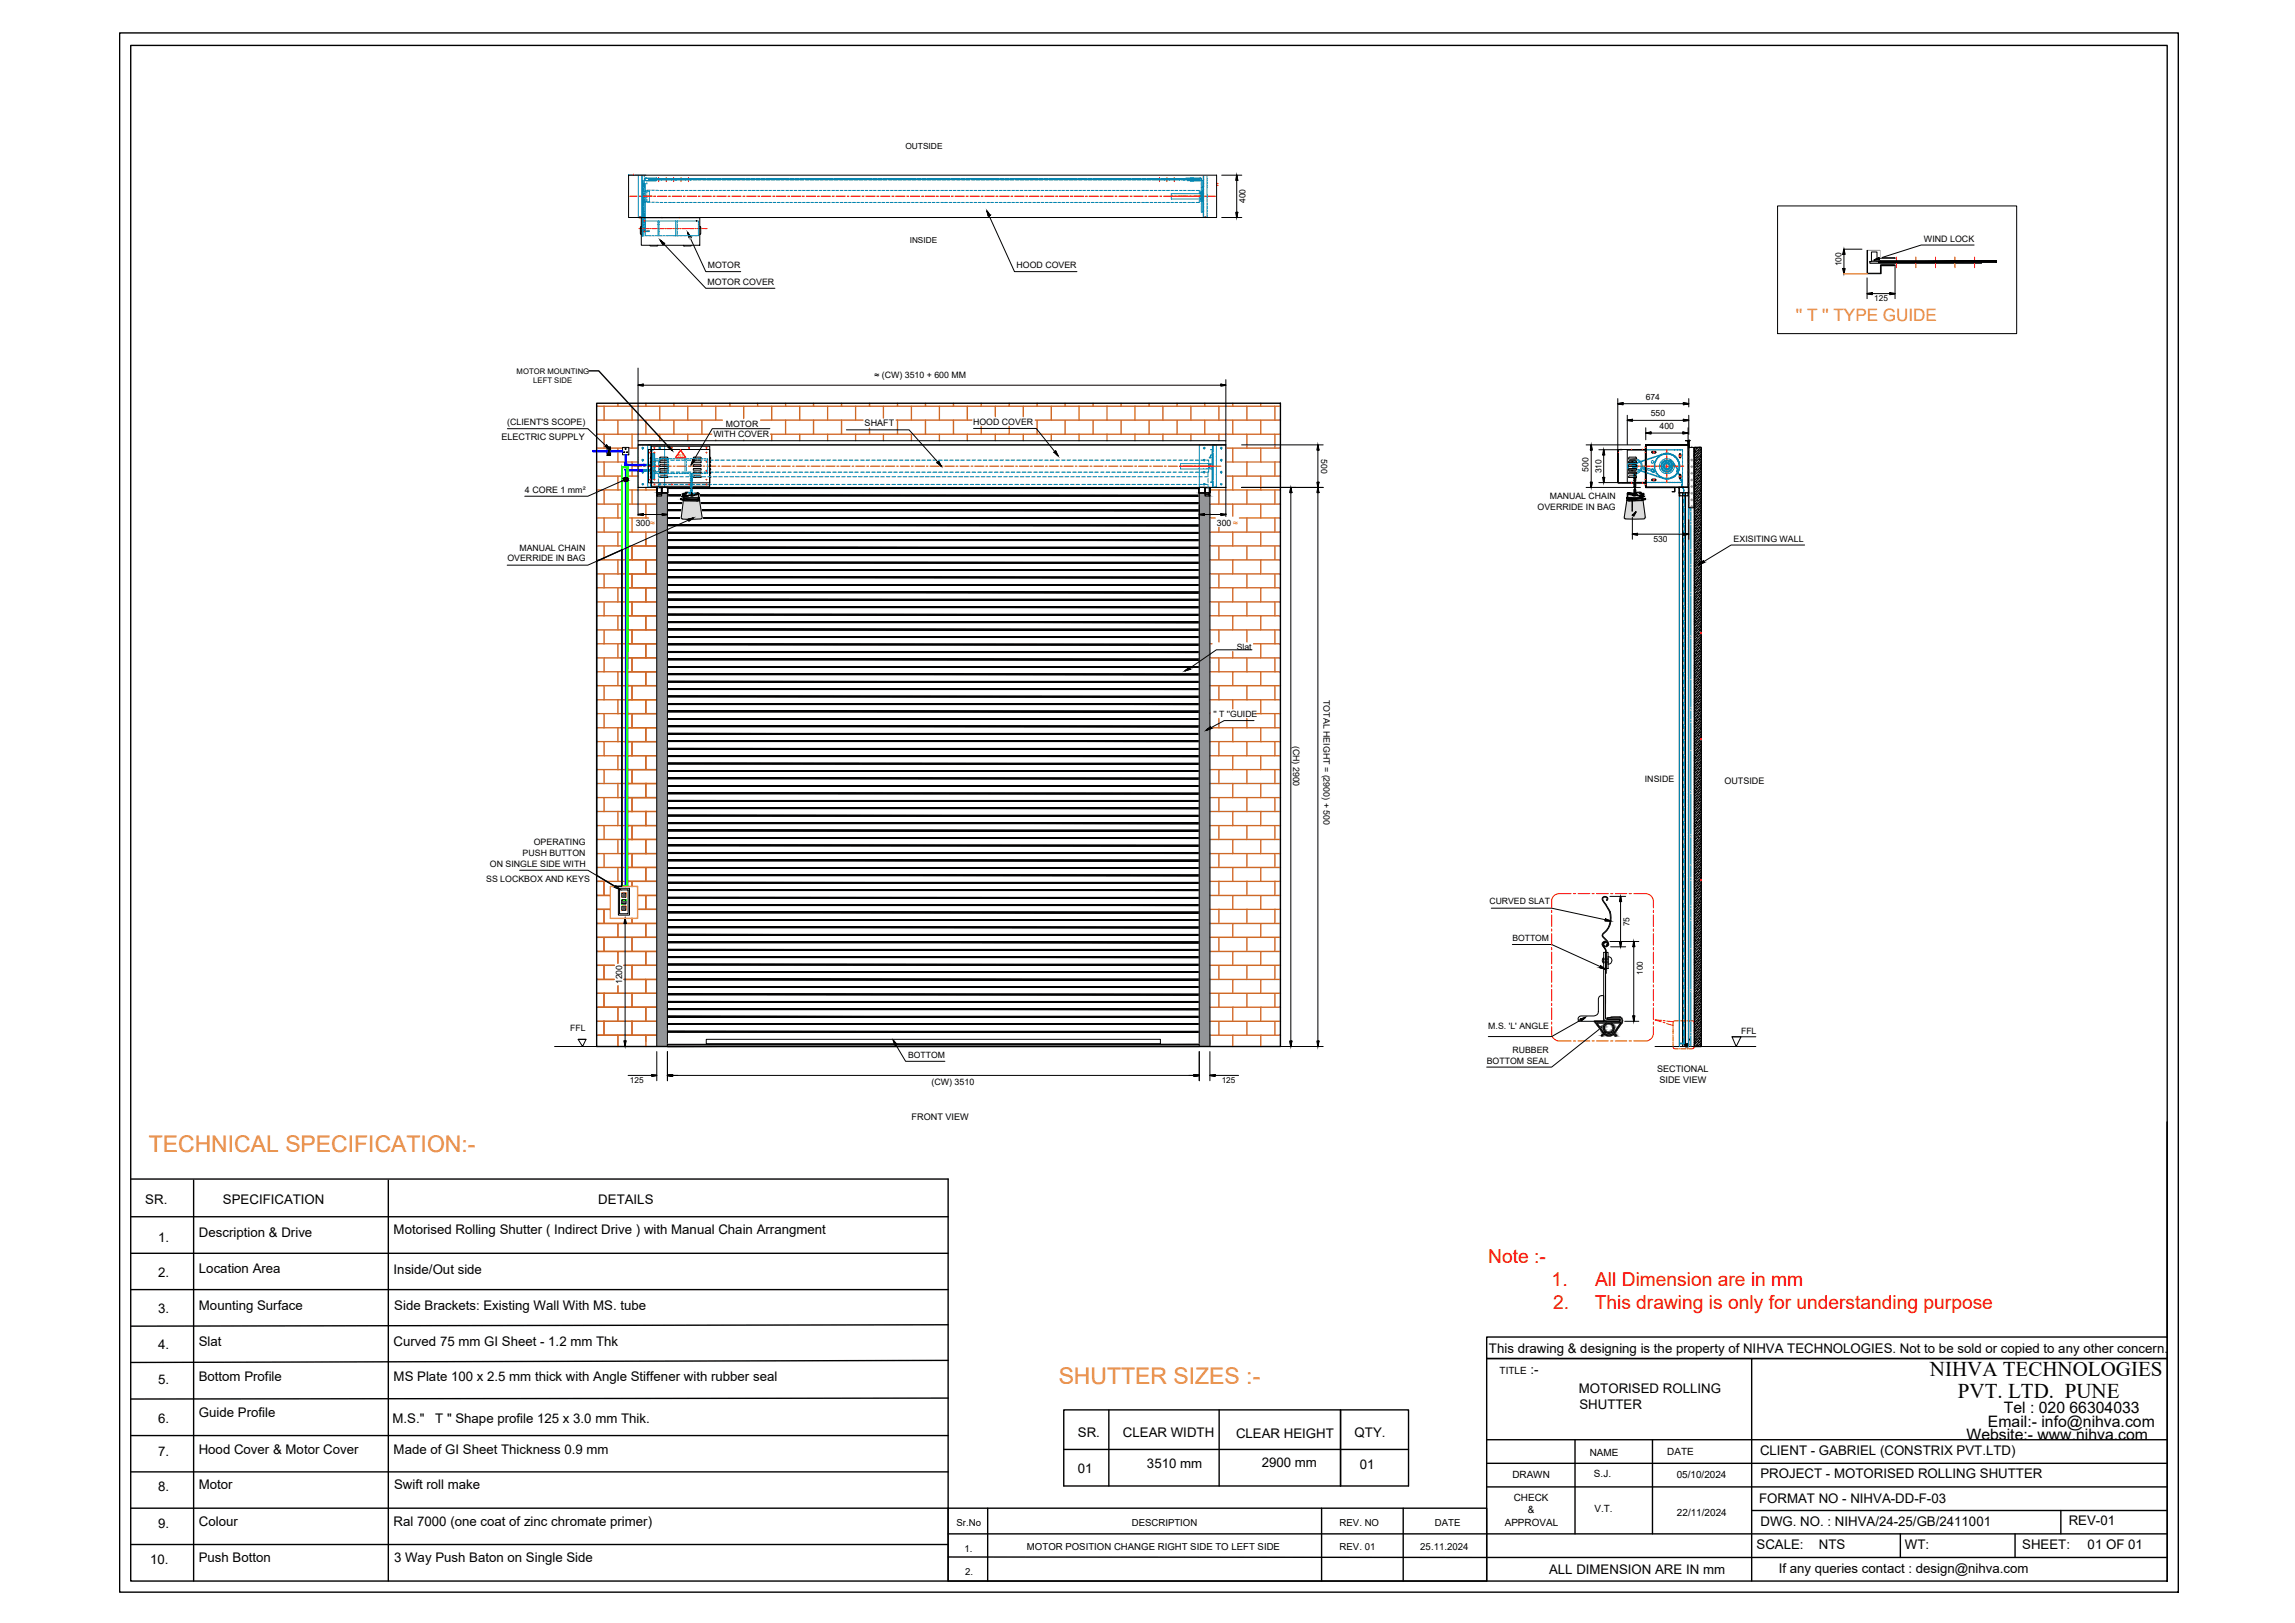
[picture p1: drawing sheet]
<svg xmlns="http://www.w3.org/2000/svg" width="420mm" height="297mm" viewBox="0 0 420 297" stroke-linecap="round" stroke-linejoin="round" font-family="sans-serif">
<defs><g id="words">
<g font-size="4.2" fill="#f8991e">
<text x="27.2" y="210.8">TECHNICAL SPECIFICATION:-</text>
<text x="193.8" y="253.3">SHUTTER SIZES :-</text>
</g>
<g font-size="3.8">
<text x="353.3" y="251.9">NIHVA TECHNOLOGIES</text>
<text x="358.5" y="255.9">PVT. LTD. PUNE</text>
</g>
<g font-size="3.5" fill="#f00">
<text x="272.5" y="231.2">Note :-</text>
<text x="284.1" y="235.4">1.</text>
<text x="284.4" y="239.6">2.</text>
<text x="291.9" y="239.6">This drawing is only for understanding purpose</text>
<text x="292" y="235.4">All Dimension are in mm</text>
</g>
<text font-size="3.1" fill="#f8991e" x="328.8" y="58.8">'' T '' TYPE GUIDE</text>
<g font-size="2.9">
<text x="360" y="263.5">Website:- www.nihva.com</text>
<text x="364" y="261.2">Email:- info@nihva.com</text>
<text x="366.8" y="258.7">Tel : 020 66304033</text>
</g>
<g font-size="2.4">
<text x="26.6" y="220.3">SR.</text>
<text x="40.8" y="220.4">SPECIFICATION</text>
<text x="109.5" y="220.3">DETAILS</text>
<text x="28.9" y="227.3">1.</text>
<text x="36.4" y="226.4">Description &amp; Drive</text>
<text x="72.1" y="225.9">Motorised Rolling Shutter ( Indirect Drive ) with Manual Chain Arrangment</text>
<text x="28.9" y="233.7">2.</text>
<text x="36.4" y="233.1">Location Area</text>
<text x="72.1" y="233.1">Inside/Out side</text>
<text x="36.4" y="239.7">Mounting Surface</text>
<text x="72.2" y="239.7">Side Brackets: Existing Wall With MS. tube</text>
<text x="28.9" y="240.3">3.</text>
<text x="28.9" y="246.9">4.</text>
<text x="36.4" y="246.4">Slat</text>
<text x="72.1" y="246.4">Curved 75 mm GI Sheet - 1.2 mm Thk</text>
<text x="272.6" y="247.5">This drawing &amp; designing is the property of NIHVA TECHNOLOGIES. Not to be sold or copied to any other concern.</text>
<text x="280.2" y="251.4">:-</text>
<text x="28.9" y="253.3">5.</text>
<text x="36.4" y="252.7">Bottom Profile</text>
<text x="72.1" y="252.7">MS Plate 100 x 2.5 mm thick with Angle Stiffener with rubber seal</text>
<text x="289.1" y="255">MOTORISED ROLLING</text>
<text x="289.2" y="257.9">SHUTTER</text>
<text x="28.9" y="260.4">6.</text>
<text x="36.4" y="259.4">Guide Profile</text>
<text x="71.9" y="260.5">M.S.&quot;</text>
<text x="79.7" y="260.5">T &quot; Shape profile 125 x 3.0 mm Thik.</text>
<text x="197.3" y="262.9">SR.</text>
<text x="205.6" y="262.9">CLEAR WIDTH</text>
<text x="226.3" y="263.1">CLEAR HEIGHT</text>
<text x="248" y="262.9">QTY.</text>
<text x="28.9" y="266.4">7.</text>
<text x="36.4" y="266">Hood Cover &amp; Motor Cover</text>
<text x="72.1" y="266">Made of GI Sheet Thickness 0.9 mm</text>
<text x="197.3" y="269.6">01</text>
<text x="210" y="268.7">3510 mm</text>
<text x="231" y="268.5">2900 mm</text>
<text x="248.9" y="268.9">01</text>
<text x="322.2" y="266.3">CLIENT - GABRIEL (CONSTRIX PVT.LTD)</text>
<text x="28.9" y="272.9">8.</text>
<text x="36.4" y="272.6">Motor</text>
<text x="72.2" y="272.6">Swift roll make</text>
<text x="322" y="275">FORMAT NO - NIHVA-DD-F-03</text>
<text x="322.3" y="270.6">PROJECT - MOTORISED ROLLING SHUTTER</text>
<text x="28.9" y="279.6">9.</text>
<text x="36.4" y="279.2">Colour</text>
<text x="72.1" y="279.2">Ral 7000 (one coat of zinc chromate primer)</text>
<text x="322.3" y="279.3">DWG. NO. : NIHVA/24-25/GB/2411001</text>
<text x="378.7" y="279.2">REV-01</text>
<text x="27.5" y="286.2">10.</text>
<text x="36.4" y="285.8">Push Botton</text>
<text x="72.2" y="285.9">3 Way Push Baton on Single Side</text>
<text x="321.6" y="283.5">SCALE:</text>
<text x="325.6" y="287.9">If any queries contact : design@nihva.com</text>
<text x="333" y="283.5">NTS</text>
<text x="348.8" y="283.5">WT:</text>
<text x="370.2" y="283.5">SHEET:</text>
<text x="382.2" y="283.5">01 OF 01</text>
<text x="283.6" y="288.1">ALL DIMENSION ARE IN mm</text>
</g>
<g font-size="1.8">
<text x="274.5" y="251.4">TITLE</text>
<text x="291.1" y="266.5">NAME</text>
<text x="305.2" y="266.3">DATE</text>
<text x="276.9" y="270.5">DRAWN</text>
<text x="277.1" y="274.6">CHECK</text>
<text x="291.8" y="270.3">S.J.</text>
<text x="307" y="270.6">05/10/2024</text>
<text x="175.1" y="279.4">Sr.No</text>
<text x="207.2" y="279.4">DESCRIPTION</text>
<text x="245.3" y="279.4">REV. NO</text>
<text x="262.7" y="279.4">DATE</text>
<text x="275.5" y="279.3">APPROVAL</text>
<text x="279.7" y="277">&amp;</text>
<text x="291.9" y="276.7">V.T.</text>
<text x="307" y="277.5">22/11/2024</text>
<text x="176.6" y="284.1">1.</text>
<text x="188" y="283.6">MOTOR POSITION CHANGE RIGHT SIDE TO LEFT SIDE</text>
<text x="245.3" y="283.6">REV. 01</text>
<text x="260" y="283.6">25.11.2024</text>
<text x="176.7" y="288.3">2.</text>
</g>
<g font-size="1.7">
<text x="91.8" y="80.5">ELECTRIC SUPPLY</text>
<text x="158.3" y="78">SHAFT</text>
<text x="315.7" y="143.4">OUTSIDE</text>
<text x="303.4" y="196.2">SECTIONAL</text>
<text x="303.8" y="198.3">SIDE VIEW</text>
<text x="166.9" y="205">FRONT VIEW</text>
</g>
<g font-size="1.6">
<text x="228" y="37.2" transform="rotate(-90 228 37.2)">400</text>
<text x="352.2" y="44.2">WIND LOCK</text>
<text x="129.6" y="52.1">MOTOR COVER</text>
<text x="129.6" y="49">MOTOR</text>
<text x="186.1" y="49">HOOD COVER</text>
<text x="337.1" y="48.7" transform="rotate(-90 337.1 48.7)">100</text>
<text x="160.1" y="69.1">≈ (CW) 3510 + 600 MM</text>
<text x="92.9" y="77.7">(CLIENT'S SCOPE)</text>
<text x="178.2" y="77.7">HOOD COVER</text>
<text x="301.3" y="73.2">674</text>
<text x="302.2" y="76.2">550</text>
<text x="130.6" y="79.9">WITH COVER</text>
<text x="132.9" y="78.1">MOTOR</text>
<text x="303.8" y="78.5">400</text>
<text x="241.9" y="84.1" transform="rotate(90 241.9 84.1)">500</text>
<text x="290.8" y="86.4" transform="rotate(-90 290.8 86.4)">500</text>
<text x="293.2" y="86.6" transform="rotate(-90 293.2 86.6)">310</text>
<text x="96.1" y="90.2">4 CORE 1 mm²</text>
<text x="281.5" y="93.4">OVERRIDE IN BAG</text>
<text x="283.7" y="91.4">MANUAL CHAIN</text>
<text x="95.1" y="100.8">MANUAL CHAIN</text>
<text x="116.4" y="96.3">300≈</text>
<text x="222.8" y="96.2">300 ≈</text>
<text x="302.7" y="99.2">530</text>
<text x="317.4" y="99.1">EXISITING WALL</text>
<text x="92.9" y="102.8">OVERRIDE IN BAG</text>
<text x="226.4" y="118.9">Slat</text>
<text x="222.1" y="131.2">'' T ''GUIDE</text>
<text x="242.3" y="128.1" transform="rotate(90 242.3 128.1)">TOTAL HEIGHT = (2900) + 500</text>
<text x="236.7" y="136.5" transform="rotate(90 236.7 136.5)">(CH) 2900</text>
<text x="301.1" y="143.2">INSIDE</text>
<text x="97.7" y="154.7">OPERATING</text>
<text x="89" y="161.5">SS LOCKBOX AND KEYS</text>
<text x="89.7" y="158.6">ON SINGLE SIDE WITH</text>
<text x="95.7" y="156.6">PUSH BUTTON</text>
<text x="272.7" y="165.5">CURVED SLAT</text>
<text x="276.9" y="172.1">BOTTOM</text>
<text x="113.9" y="180.1" transform="rotate(-90 113.9 180.1)">1200</text>
<text x="104.4" y="188.6">FFL</text>
<text x="272.5" y="188.4">M.S. 'L' ANGLE</text>
<text x="318.7" y="189.3">FFL</text>
<text x="166.3" y="193.6">BOTTOM</text>
<text x="272.2" y="194.7">BOTTOM SEAL</text>
<text x="276.9" y="192.7">RUBBER</text>
<text x="170.5" y="198.6">(CW) 3510</text>
</g>
<g font-size="1.5">
<text x="165.7" y="27.3">OUTSIDE</text>
<text x="166.6" y="44.5">INSIDE</text>
<text x="343.1" y="55.1">125</text>
<text x="298.3" y="169.5" transform="rotate(-90 298.3 169.5)">75</text>
<text x="300.8" y="178.4" transform="rotate(-90 300.8 178.4)">100</text>
<text x="115.3" y="198.3">125</text>
<text x="223.7" y="198.3">125</text>
</g>
<g font-size="1.4">
<text x="94.6" y="68.4">MOTOR MOUNTING</text>
<text x="97.6" y="70.1">LEFT SIDE</text>
</g>
<text font-size=".7" fill="#f00" x="124.2" y="83.6">R1</text>
</g></defs>
<!-- layer: 0 -->
<g fill="none" stroke="#000" stroke-width=".25">
<path d="M21.9 6h376.9v285.4h-376.9zM23.9 8.3h372.9v281.1h-372.9zM180.7 38.6l.5 .8-.3 .2zM226.3 38.9h.3l-.2 .9zM226.4 32.1l.2 .9h-.3zM120.9 44l.7 .5-.2 .3zM125.9 42.6l.6 .8-.3 .1zM337.4 49.2h.3l-.1 .9zM337.6 45.6l.1 .9h-.3zM341.8 53.7l.9-.1v.3zM343.1 47.6l.9-.4 .1 .3zM343.9 48l21.6-.2v.2z"/>
<path d="M343.9 47.8h21.6l-21.6 .2zM346 53.6l.9 .1-.9 .2zM107.8 67.9h1.8l12.8 13.9M109.2 73.8h125.2v117.7h-125.2zM116.8 70.5l.9-.2v.3zM223.5 70.3l.9 .2-.9 .1zM296.2 73.9l.9-.2v.4zM297.9 76.9l.9-.1v.3zM301.3 79.3l.9-.2v.3zM308.1 79.1l.9 .2-.9 .1zM308.2 76.8l1 .1-1 .2zM308.2 73.7l1 .2-1 .2z"/>
<path d="M111.1 81.5l.5 .7-.8-.5zM114.2 87.9l.4-.2-.3 .3zM114.2 87.8l.4-.1zM114.2 87.6l.4 .1-.4 .1zM114.3 87.5l.3 .2-.4-.1zM114.3 87.5l.1-.1 .2 .3zM114.3 88l.3-.3-.2 .4zM114.4 87.4h.1l.1 .3zM114.5 87.4h.2l-.1 .3zM114.6 87.7l.3-.1v.1zM114.6 87.7h.3v.2zM114.6 87.7l.3 .2-.1 .1z"/>
<path d="M114.6 87.7l.2 .3-.1 .1zM114.6 87.7l.1 .4h-.1zM114.6 87.7v.4h-.2zM114.7 87.4l.1 .1-.2 .2zM114.8 87.5l.1 .1-.3 .1zM116.8 94.2l.9-.2v.3zM121.3 94l.9 .2-.9 .1zM122.2 98.8l97.4 .1zM122.2 97.5l97.4 .1zM122.2 96.1l97.4 .1zM122.2 94.8h97.4zM122.2 93.4h97.4z"/>
<path d="M122.2 92h97.4v.1zM122.2 92l97.4 .1h-97.4zM122.2 90.6l97.4 .1zM122.2 89.3l97.4 .1zM126 95.1l.9-.3-.8 .5zM126.9 84.1l.2 .2-.6 .8zM171.6 84.7l.2-.2 .5 .8zM193 82.8l.3-.2 .4 .8zM219.6 94.2l.9-.2v.3zM223.5 94l.9 .2-.9 .1zM236.3 89.2l.2 .9h-.4zM241.1 88.3h.3l-.1 .9z"/>
<path d="M241.3 81.4l.1 1h-.3zM241.3 89.2l.1 .9h-.3zM291.2 88.3h.3l-.2 .9zM291.3 81.4l.2 1h-.3zM293.5 87.4h.3l-.2 .9zM293.6 82.3l.2 .9h-.3zM298.8 94.3l.7-.6-.4 .8zM298.8 97.8l1-.2v.3zM308.2 97.6l1 .2-1 .1zM309.1 80.6h.2zM309.1 80.6l.1 1.3zM309.1 80.6v1.4z"/>
<path d="M309.2 80.7l.1-.1zM310.1 83.5h.1M310.2 81.9h1.3v109.6h-1.3zM310.2 85.7h.1M310.2 91.9h.1M310.2 98.1h.1M310.2 87.5h-.1M310.2 93.7h.1M310.2 99.9v.1M310.3 83.4h.1M310.3 89.6h.1M310.3 95.9h.1"/>
<path d="M310.3 85.2l-.2 .1M310.3 91.4l-.2 .1M310.3 97.7l-.1 .1M310.3 87.3h.1M310.3 93.6h.1M310.3 99.8h.1M310.3 82.9l-.2 .2M310.3 89.1l-.2 .2M310.3 95.4l-.1 .1M310.4 85.1h.1M310.4 91.3h.1M310.4 97.6h.1"/>
<path d="M310.4 86.9l-.3 .2M310.4 93.1l-.2 .2M310.4 99.3l-.2 .2M310.4 82.8h.1M310.4 89h.1M310.4 95.3h.1M310.4 81.9l-.3 .3M310.4 84.6l-.3 .3M310.4 90.8l-.3 .3M310.4 97l-.2 .3M310.5 86.8h.1M310.5 93h.1"/>
<path d="M310.5 99.2h.1M310.5 82.3l-.4 .3M310.5 88.5l-.4 .4M310.5 94.8l-.3 .3M310.5 84.5h.1M310.5 90.7h.1M310.5 96.9h.1M310.5 86.2l-.4 .4M310.5 92.5l-.3 .4M310.5 98.7l-.3 .4M310.6 82.2h.1M310.6 88.4h.1"/>
<path d="M310.6 94.7h.1M310.6 84l-.5 .4M310.6 90.2l-.5 .4M310.6 96.4l-.4 .5M310.7 86.1h.1M310.7 92.4h.1M310.7 98.6h.1M310.7 87.9l-.6 .5M310.7 94.2l-.5 .4M310.7 83.9h.1M310.7 90.1h.1M310.7 96.3h.1"/>
<path d="M310.7 85.7l-.6 .5M310.7 91.9l-.5 .5M310.7 98.1l-.5 .6M310.8 87.8h.1M310.8 94h.1M310.8 83.4l-.6 .5M310.8 89.6l-.6 .5M310.8 95.8l-.6 .6M310.8 85.5h.1M310.8 91.8h.1M310.8 98h.1M310.8 87.3l-.5 .6"/>
<path d="M310.8 93.5l-.5 .6M310.8 99.8l-.5 .5M310.9 83.2h.1M310.9 89.5h.1M310.9 95.7h.1M310.9 85l-.6 .6M310.9 91.2l-.6 .6M310.9 97.5l-.6 .6M310.9 81.9l-.2 .2M311 87.2h.1M311 93.4h.1M311 99.7h.1"/>
<path d="M311 82.7l-.6 .6M311 89l-.6 .5M311 95.2l-.6 .6M311 84.9h.1M311 91.2h.1M311 97.4h.1M311 86.7l-.6 .6M311 92.9l-.6 .6M311 99.2l-.6 .5M311 82.6h.1M311 88.9h.1M311 95.1h.1"/>
<path d="M311 84.4l-.5 .6M311 90.6l-.5 .6M311 96.9l-.5 .5M311.1 86.6h.1M311.1 92.8h.1M311.1 99h.1M311.1 82.1l-.6 .6M311.1 88.4l-.6 .5M311.1 94.6l-.6 .5M311.2 84.3h.1M311.2 90.5h.1M311.2 96.7h.1"/>
<path d="M311.2 86.1l-.6 .5M311.2 92.3l-.6 .6M311.2 98.6l-.6 .5M311.2 82h.1M311.2 88.2h.1M311.2 94.5h.1M311.2 83.8l-.5 .5M311.2 90l-.5 .6M311.2 96.3l-.5 .5M311.3 86h.1M311.3 92.2h.1M311.3 98.4h.1"/>
<path d="M311.3 87.8l-.6 .5M311.3 94l-.6 .5M311.3 83.7h.1M311.3 89.9h.1M311.3 96.2h.1M311.3 81.9h.1M311.3 85.5l-.5 .5M311.3 91.7l-.5 .6M311.3 97.9l-.5 .6M311.4 87.6h.1M311.4 93.9h.1M311.4 83.2l-.6 .5"/>
<path d="M311.4 89.4l-.6 .6M311.4 95.6l-.6 .6M311.4 85.4h.1M311.4 91.6h.1M311.4 97.8h.1M311.4 87.1l-.5 .6M311.4 89.8h.1M311.4 93.4l-.5 .5M311.4 96h.1M311.4 99.6l-.5 .6M311.5 82.2l-.3 .3M311.5 82.6l-.5 .5"/>
<path d="M311.5 83.5l-.1 .1M311.5 84l-.2 .2M311.5 84.4l-.4 .4M311.5 84.9l-.5 .5M311.5 85.8l-.1 .1M311.5 86.2l-.3 .3M311.5 86.7l-.5 .4M311.5 88l-.2 .2M311.5 88.4l-.3 .3M311.5 88.9l-.5 .5M311.5 90.2l-.2 .2M311.5 90.7l-.4 .3"/>
<path d="M311.5 91.1l-.5 .6M311.5 92l-.1 .1M311.5 92.5l-.3 .2M311.5 92.9l-.5 .4M311.5 94.2l-.2 .2M311.5 94.7l-.3 .3M311.5 95.1l-.5 .5M311.5 96.5l-.2 .2M311.5 96.9l-.4 .4M311.5 97.4l-.5 .5M311.5 98.3h-.1M311.5 98.7l-.3 .2"/>
<path d="M311.5 99.2l-.5 .3M109.2 102.7l4.6-2.1v61.6h-1.2l-3.4-2zM122.2 119.3h97.4v.1zM122.2 119.3l97.4 .1h-97.4zM122.2 117.9l97.4 .1zM122.2 116.6h97.4zM122.2 115.2h97.4v.1zM122.2 115.2l97.4 .1h-97.4zM122.2 113.8h97.4v.1zM122.2 113.8l97.4 .1h-97.4zM122.2 112.5h97.4zM122.2 111.1l97.4 .1z"/>
<path d="M122.2 109.7h97.4v.1zM122.2 109.7l97.4 .1h-97.4zM122.2 108.3h97.4v.2zM122.2 108.3l97.4 .2h-97.4zM122.2 107l97.4 .1zM122.2 105.6l97.4 .1zM122.2 104.3l97.4 .1zM122.2 102.9l97.4 .1zM122.2 101.6l97.4 .1zM122.2 100.2h97.4v.1zM122.2 100.2l97.4 .1h-97.4zM310.2 104.4h.1"/>
<path d="M310.2 110.6h.1M310.2 116.9h.1M310.2 106.2h.1M310.2 112.4v.1M310.2 118.6v.1M310.3 102.1h.1M310.3 108.3h.1M310.3 114.6h.1M310.3 103.9l-.1 .1M310.3 110.1l-.1 .1M310.3 116.3l-.1 .1M310.3 106.1h.1"/>
<path d="M310.3 112.3h.1M310.3 118.5h.1M310.3 101.6l-.1 .1M310.3 107.8l-.1 .2M310.3 114.1l-.1 .1M310.4 103.8h.1M310.4 110h.1M310.4 116.3h.1M310.4 105.6l-.2 .2M310.4 111.8l-.2 .2M310.4 118l-.2 .3M310.4 101.5h.1"/>
<path d="M310.4 107.7h.1M310.4 114h.1M310.4 103.3l-.2 .3M310.4 109.5l-.2 .3M310.4 115.8l-.2 .2M310.5 105.5h.1M310.5 111.7h.1M310.5 117.9h.1M310.5 101l-.3 .3M310.5 107.2l-.3 .3M310.5 113.5l-.3 .3M310.5 119.7l-.3 .3"/>
<path d="M310.5 103.2h.1M310.5 109.4h.1M310.5 115.6h.1M310.5 105l-.3 .3M310.5 111.2l-.3 .4M310.5 117.4l-.3 .4M310.6 100.9h.1M310.6 107.1h.1M310.6 113.3h.1M310.6 119.6h.1M310.6 102.7l-.4 .4M310.6 108.9l-.4 .4"/>
<path d="M310.6 115.1l-.4 .4M310.7 104.8h.1M310.7 111.1h.1M310.7 117.3h.1M310.7 100.4l-.5 .5M310.7 106.6l-.5 .5M310.7 112.8l-.5 .5M310.7 119.1l-.5 .5M310.7 102.5h.1M310.7 108.8h.1M310.7 115h.1M310.7 104.3l-.5 .6"/>
<path d="M310.7 110.5l-.5 .6M310.7 116.8l-.5 .5M310.8 100.3h.1M310.8 106.5h.1M310.8 112.7h.1M310.8 119h.1M310.8 102l-.6 .6M310.8 108.3l-.6 .6M310.8 114.5l-.6 .6M310.8 104.2h.1M310.8 110.5h.1M310.8 116.7h.1"/>
<path d="M310.8 106l-.5 .6M310.8 112.2l-.5 .6M310.8 118.5l-.5 .5M310.9 102h.1M310.9 108.2h.1M310.9 114.4h.1M310.9 103.7l-.6 .6M310.9 110l-.6 .5M310.9 116.2l-.6 .5M311 105.9h.1M311 112.1h.1M311 118.3h.1"/>
<path d="M311 101.4l-.6 .6M311 107.7l-.6 .5M311 113.9l-.6 .5M311 103.6h.1M311 109.8h.1M311 116.1h.1M311 105.4l-.6 .5M311 111.6l-.6 .6M311 117.9l-.6 .5M311 101.3h.1M311 107.5h.1M311 113.8h.1"/>
<path d="M311 103.1l-.5 .5M311 109.4l-.5 .5M311 115.6l-.5 .5M311.1 105.3h.1M311.1 111.5h.1M311.1 117.7h.1M311.1 103.3l.7-.6 .2 .2zM311.1 100.8l-.6 .6M311.1 107.1l-.6 .5M311.1 113.3l-.6 .5M311.1 119.5l-.6 .6M311.2 103h.1"/>
<path d="M311.2 109.2h.1M311.2 115.5h.1M311.2 104.8l-.6 .5M311.2 111l-.6 .6M311.2 117.2l-.6 .6M311.2 100.7h.1M311.2 106.9h.1M311.2 113.2h.1M311.2 119.4h.1M311.2 102.5l-.5 .6M311.2 108.7l-.5 .6M311.2 114.9l-.5 .6"/>
<path d="M311.3 104.7h.1M311.3 110.9h.1M311.3 117.2h.1M311.3 100.2l-.6 .6M311.3 106.4l-.6 .6M311.3 112.7l-.6 .6M311.3 118.9l-.6 .6M311.3 102.4h.1M311.3 108.6h.1M311.3 114.9h.1M311.3 104.2l-.5 .5M311.3 110.4l-.5 .6"/>
<path d="M311.3 116.6l-.5 .6M311.4 100.1h.1M311.4 106.4h.1M311.4 112.6h.1M311.4 118.8h.1M311.4 101.9l-.6 .6M311.4 108.1l-.6 .6M311.4 114.4l-.6 .5M311.4 104.1h.1M311.4 110.3h.1M311.4 116.5h.1M311.4 105.8l-.5 .6"/>
<path d="M311.4 112.1l-.5 .5M311.4 114.7h.1M311.4 118.3l-.5 .5M311.5 100.5l-.2 .1M311.5 100.9l-.3 .3M311.5 101.4l-.5 .4M311.5 102.2l-.1 .1M311.5 102.7l-.2 .2M311.5 103.1l-.4 .4M311.5 103.6l-.5 .5M311.5 104.5l-.1 .1M311.5 104.9l-.3 .3"/>
<path d="M311.5 105.4l-.5 .4M311.5 106.7l-.2 .1M311.5 107.2l-.3 .3M311.5 107.6l-.5 .4M311.5 108.5h-.1M311.5 108.9l-.2 .2M311.5 109.4l-.4 .3M311.5 109.8l-.5 .5M311.5 110.7l-.1 .1M311.5 111.2l-.3 .2M311.5 111.6l-.5 .4M311.5 113l-.2 .1"/>
<path d="M311.5 113.4l-.3 .3M311.5 113.8l-.5 .5M311.5 115.2l-.2 .2M311.5 115.6l-.4 .4M311.5 116l-.5 .6M311.5 116.9l-.1 .1M311.5 117.4l-.3 .2M311.5 117.8l-.5 .5M311.5 119.2l-.2 .1M311.5 119.6l-.3 .3M122.2 139.7l97.4 .1zM122.2 138.4h97.4z"/>
<path d="M122.2 137l97.4 .1zM122.2 135.6l97.4 .1zM122.2 134.3h97.4v.1zM122.2 134.3l97.4 .1h-97.4zM122.2 132.9l97.4 .1zM122.2 131.5l97.4 .1zM122.2 130.1h97.4v.2zM122.2 130.1l97.4 .2h-97.4zM122.2 128.8h97.4v.1zM122.2 128.8l97.4 .1h-97.4zM122.2 127.4l97.4 .1zM122.2 126.1l97.4 .1z"/>
<path d="M122.2 124.7l97.4 .1zM122.2 123.4l97.4 .1zM122.2 122l97.4 .1zM122.2 120.6h97.4v.1zM122.2 120.6l97.4 .1h-97.4zM216.9 122.8l.8-.6 .2 .3zM220.8 133.7l.8-.6 .2 .2zM310.2 123.1h.1M310.2 129.3h.1M310.2 135.6h.1M310.2 124.9h.1M310.2 131.1h.1"/>
<path d="M310.2 137.3v.1M310.3 120.8h.1M310.3 127.1h.1M310.3 133.3h.1M310.3 139.5h.1M310.3 122.6l-.1 .1M310.3 128.8l-.1 .1M310.3 135.1h-.1M310.3 124.8h.1M310.3 131h.1M310.3 137.2h.1M310.3 120.3l-.1 .2"/>
<path d="M310.3 126.5l-.1 .2M310.3 132.8l-.1 .1M310.3 139l-.1 .2M310.4 122.5h.1M310.4 128.7h.1M310.4 134.9h.1M310.4 124.3l-.2 .2M310.4 130.5l-.2 .2M310.4 136.7l-.2 .2M310.4 120.2h.1M310.4 126.4h.1M310.4 132.6h.1"/>
<path d="M310.4 138.9h.1M310.4 122l-.2 .2M310.4 128.2l-.2 .3M310.4 134.4l-.2 .3M310.5 124.1h.1M310.5 130.4h.1M310.5 136.6h.1M310.5 125.9l-.3 .4M310.5 132.1l-.3 .4M310.5 138.4l-.3 .3M310.5 121.8h.1M310.5 128.1h.1"/>
<path d="M310.5 134.3h.1M310.5 123.6l-.3 .4M310.5 129.9l-.3 .3M310.5 136.1l-.3 .4M310.6 125.8h.1M310.6 132.1h.1M310.6 138.3h.1M310.6 121.3l-.4 .5M310.6 127.6l-.4 .4M310.6 133.8l-.4 .5M310.7 123.5h.1M310.7 129.8h.1"/>
<path d="M310.7 136h.1M310.7 125.3l-.5 .5M310.7 131.5l-.5 .5M310.7 137.8l-.5 .5M310.7 121.3h.1M310.7 127.5h.1M310.7 133.7h.1M310.7 139.9h.1M310.7 123l-.5 .6M310.7 129.3l-.5 .5M310.7 135.5l-.5 .5M310.8 125.2h.1"/>
<path d="M310.8 131.4h.1M310.8 137.7h.1M310.8 120.7l-.6 .6M310.8 127l-.6 .5M310.8 133.2l-.6 .6M310.8 139.5l-.6 .5M310.8 122.9h.1M310.8 129.1h.1M310.8 135.4h.1M310.8 124.7l-.5 .5M310.8 131l-.5 .5M310.8 137.2l-.5 .5"/>
<path d="M310.9 120.6h.1M310.9 126.9h.1M310.9 133.1h.1M310.9 139.3h.1M310.9 122.4l-.6 .6M310.9 128.7l-.6 .5M310.9 134.9l-.6 .5M311 124.6h.1M311 130.8h.1M311 137h.1M311 120.2l-.6 .5M311 126.4l-.6 .5"/>
<path d="M311 132.6l-.6 .6M311 138.8l-.6 .6M311 122.3h.1M311 128.5h.1M311 134.8h.1M311 124.1l-.6 .5M311 130.3l-.6 .6M311 136.5l-.6 .6M311 120h.1M311 126.3h.1M311 132.5h.1M311 138.7h.1"/>
<path d="M311 121.8l-.5 .6M311 128l-.5 .6M311 134.3l-.5 .5M311.1 124h.1M311.1 130.2h.1M311.1 136.5h.1M311.1 125.7l-.6 .6M311.1 132l-.6 .6M311.1 138.2l-.6 .6M311.2 121.7h.1M311.2 127.9h.1M311.2 134.2h.1"/>
<path d="M311.2 123.5l-.6 .6M311.2 129.7l-.6 .6M311.2 135.9l-.6 .6M311.2 125.7h.1M311.2 131.9h.1M311.2 138.1h.1M311.2 121.2l-.5 .6M311.2 127.4l-.5 .6M311.2 133.7l-.5 .5M311.2 139.9l-.5 .5M311.3 123.4h.1M311.3 129.6h.1"/>
<path d="M311.3 135.8h.1M311.3 125.2l-.6 .5M311.3 131.4l-.6 .5M311.3 137.6l-.6 .5M311.3 121.1h.1M311.3 127.3h.1M311.3 133.5h.1M311.3 139.8h.1M311.3 122.9l-.5 .5M311.3 129.1l-.5 .5M311.3 135.3l-.5 .6M311.4 125h.1"/>
<path d="M311.4 131.2h.1M311.4 137.5h.1M311.4 120.6l-.6 .5M311.4 126.8l-.6 .6M311.4 133l-.6 .6M311.4 139.3l-.6 .5M311.4 122.7h.1M311.4 129h.1M311.4 135.2h.1M311.4 121h.1M311.4 124.5l-.5 .6M311.4 127.2h.1"/>
<path d="M311.4 130.8l-.5 .5M311.4 137l-.5 .6M311.4 139.7h.1M311.5 120.1l-.5 .4M311.5 121.4l-.2 .2M311.5 121.8l-.4 .4M311.5 122.3l-.5 .5M311.5 123.2h-.1M311.5 123.6l-.3 .3M311.5 124.1l-.5 .4M311.5 125.4l-.2 .1M311.5 125.9l-.3 .2"/>
<path d="M311.5 126.3l-.5 .5M311.5 127.6l-.2 .2M311.5 128.1l-.4 .3M311.5 128.5l-.5 .5M311.5 129.4l-.1 .1M311.5 129.9l-.3 .2M311.5 130.3l-.5 .4M311.5 131.6l-.2 .2M311.5 132.1l-.3 .3M311.5 132.5l-.5 .5M311.5 133.4h-.1M311.5 133.9l-.2 .1"/>
<path d="M311.5 134.3l-.4 .4M311.5 134.8l-.5 .5M311.5 135.7h-.1M311.5 136.1l-.3 .2M311.5 136.5l-.5 .4M311.5 137.9l-.2 .1M311.5 138.3l-.3 .3M311.5 138.7l-.5 .5M122.2 158.8l97.4 .1zM122.2 156.1h97.4v.1zM122.2 156.1l97.4 .1h-97.4zM122.2 154.7l97.4 .1z"/>
<path d="M122.2 153.3l97.4 .1zM122.2 151.9h97.4v.2zM122.2 151.9l97.4 .2h-97.4zM122.2 150.6h97.4v.1zM122.2 150.6l97.4 .1h-97.4zM122.2 149.2l97.4 .1zM122.2 147.9l97.4 .1zM122.2 146.5l97.4 .1zM122.2 145.2l97.4 .1zM122.2 143.8l97.4 .1zM122.2 142.4l97.4 .1zM122.2 141.1l97.4 .1z"/>
<path d="M122.2 157.4h97.4v.1zM122.2 157.4l97.4 .1h-97.4zM310.2 141.8h.1M310.2 148h.1M310.2 154.2h.1M310.2 143.6h.1M310.2 149.8h.1M310.2 156v.1M310.3 145.7h.1M310.3 151.9h.1M310.3 158.2h.1M310.3 141.3l-.1 .1"/>
<path d="M310.3 147.5l-.1 .1M310.3 153.7l-.1 .2M310.3 160l-.1 .1M310.3 143.4h.1M310.3 149.7h.1M310.3 155.9h.1M310.3 145.2l-.1 .2M310.3 151.5l-.1 .1M310.3 157.7l-.1 .1M310.4 141.2h.1M310.4 147.4h.1M310.4 153.6h.1"/>
<path d="M310.4 159.9h.1M310.4 142.9l-.2 .2M310.4 149.2l-.2 .2M310.4 155.4l-.2 .2M310.4 145.1h.1M310.4 151.4h.1M310.4 157.6h.1M310.4 140.7l-.2 .2M310.4 146.9l-.2 .3M310.4 153.1l-.2 .3M310.4 159.4l-.2 .2M310.5 142.8h.1"/>
<path d="M310.5 149.1h.1M310.5 155.3h.1M310.5 144.6l-.3 .3M310.5 150.8l-.3 .4M310.5 157.1l-.3 .3M310.5 140.6h.1M310.5 146.8h.1M310.5 153h.1M310.5 159.3h.1M310.5 142.3l-.3 .4M310.5 148.6l-.3 .3M310.5 154.8l-.3 .4"/>
<path d="M310.6 144.5h.1M310.6 150.7h.1M310.6 157h.1M310.6 140.1l-.4 .4M310.6 146.3l-.4 .4M310.6 152.5l-.4 .5M310.6 158.8l-.4 .4M310.7 142.2h.1M310.7 148.5h.1M310.7 154.7h.1M310.7 144l-.5 .5M310.7 150.3l-.5 .4"/>
<path d="M310.7 156.5l-.5 .4M310.7 146.2h.1M310.7 152.4h.1M310.7 158.6h.1M310.7 141.7l-.5 .6M310.7 148l-.5 .5M310.7 154.2l-.5 .5M310.8 143.9h.1M310.8 150.1h.1M310.8 156.4h.1M310.8 145.7l-.6 .5M310.8 151.9l-.6 .6"/>
<path d="M310.8 158.1l-.6 .6M310.8 141.6h.1M310.8 147.8h.1M310.8 154.1h.1M310.8 143.4l-.5 .5M310.8 149.6l-.5 .6M310.8 155.8l-.5 .6M310.9 145.6h.1M310.9 151.8h.1M310.9 158h.1M310.9 141.1l-.6 .6M310.9 147.3l-.6 .6"/>
<path d="M310.9 153.6l-.6 .5M310.9 159.8l-.6 .6M311 143.3h.1M311 149.5h.1M311 155.8h.1M311 145l-.6 .6M311 151.3l-.6 .6M311 157.5l-.6 .6M311 141h.1M311 147.2h.1M311 153.5h.1M311 159.7h.1"/>
<path d="M311 142.8l-.6 .6M311 149l-.6 .6M311 155.3l-.6 .5M311 145h.1M311 151.2h.1M311 157.4h.1M311 140.5l-.5 .6M311 146.7l-.5 .6M311 153l-.5 .5M311 159.2l-.5 .5M311.1 142.7h.1M311.1 148.9h.1"/>
<path d="M311.1 155.1h.1M311.1 144.5l-.6 .5M311.1 150.7l-.6 .5M311.1 156.9l-.6 .6M311.2 140.4h.1M311.2 146.6h.1M311.2 152.8h.1M311.2 159.1h.1M311.2 142.2l-.6 .5M311.2 148.4l-.6 .5M311.2 154.6l-.6 .6M311.2 144.3h.1"/>
<path d="M311.2 150.6h.1M311.2 156.8h.1M311.2 146.1l-.5 .6M311.2 152.4l-.5 .5M311.2 158.6l-.5 .5M311.3 142h.1M311.3 148.3h.1M311.3 154.5h.1M311.3 143.8l-.6 .6M311.3 150.1l-.6 .5M311.3 156.3l-.6 .6M311.3 146h.1"/>
<path d="M311.3 152.2h.1M311.3 158.5h.1M311.3 141.6l-.5 .5M311.3 147.8l-.5 .6M311.3 154l-.5 .6M311.4 143.7h.1M311.4 150h.1M311.4 156.2h.1M311.4 145.5l-.6 .6M311.4 151.7l-.6 .6M311.4 158l-.6 .5M311.4 141.4h.1"/>
<path d="M311.4 147.7h.1M311.4 153.9h.1M311.4 143.2l-.5 .6M311.4 145.9h.1M311.4 149.5l-.5 .5M311.4 152.1h.1M311.4 155.7l-.5 .6M311.5 140.1l-.2 .2M311.5 140.6l-.4 .3M311.5 141l-.5 .5M311.5 141.9l-.1 .1M311.5 142.3l-.3 .3"/>
<path d="M311.5 142.8l-.5 .4M311.5 144.1l-.2 .1M311.5 144.5l-.3 .3M311.5 145l-.5 .5M311.5 146.3l-.2 .2M311.5 146.8l-.4 .3M311.5 147.2l-.5 .5M311.5 148.1l-.1 .1M311.5 148.6l-.3 .2M311.5 149l-.5 .4M311.5 150.3l-.2 .2M311.5 150.8l-.3 .3"/>
<path d="M311.5 151.2l-.5 .5M311.5 152.5l-.2 .3M311.5 153l-.4 .3M311.5 153.4l-.5 .6M311.5 154.4h-.1M311.5 154.8l-.3 .2M311.5 155.3l-.5 .3M311.5 156.6l-.2 .1M311.5 157l-.3 .3M311.5 157.5l-.5 .4M311.5 158.3l-.1 .1M311.5 158.8l-.2 .2"/>
<path d="M311.5 159.2l-.4 .4M311.5 159.7l-.5 .5M112.7 162.2l.8 .5-.9-.3zM114.4 168.1l.2 .9h-.3zM122.2 179.2h97.4v.1zM122.2 179.2l97.4 .1h-97.4zM122.2 177.9h97.4zM122.2 176.5l97.4 .1zM122.2 175.1l97.4 .1zM122.2 173.8l97.4 .1zM122.2 172.4h97.4v.1zM122.2 172.4l97.4 .1h-97.4z"/>
<path d="M122.2 171h97.4v.2zM122.2 171l97.4 .2h-97.4zM122.2 169.7l97.4 .1zM122.2 168.3l97.4 .1zM122.2 166.9h97.4v.2zM122.2 166.9l97.4 .2h-97.4zM122.2 165.6h97.4v.1zM122.2 165.6l97.4 .1h-97.4zM122.2 164.3h97.4zM122.2 162.9l97.4 .1zM122.2 161.5l97.4 .1zM122.2 160.2h97.4z"/>
<path d="M293 176.8l.8 .5-.9-.2zM293.9 168.2l.9 .3h-1zM296.5 172.4h.4l-.2 .9zM296.7 164.1l.2 .9h-.4zM299.1 172.3l.2 .9h-.3zM310.2 160.5h.1M310.2 166.7h.1M310.2 172.9h.1M310.2 179.2h.1M310.2 162.3h.1M310.2 168.5h.1M310.2 174.7v.1"/>
<path d="M310.3 164.4h.1M310.3 170.7h.1M310.3 176.9h.1M310.3 166.2l-.1 .1M310.3 172.4l-.1 .1M310.3 178.7l-.1 .1M310.3 162.2h.1M310.3 168.4h.1M310.3 174.6h.1M310.3 163.9l-.1 .2M310.3 170.2l-.1 .1M310.3 176.4l-.1 .1"/>
<path d="M310.4 166.1h.1M310.4 172.3h.1M310.4 178.6h.1M310.4 161.6l-.2 .3M310.4 167.9l-.2 .2M310.4 174.1l-.2 .2M310.4 163.8h.1M310.4 170.1h.1M310.4 176.3h.1M310.4 165.6l-.2 .3M310.4 171.8l-.2 .3M310.4 178.1l-.2 .2"/>
<path d="M310.5 161.5h.1M310.5 167.8h.1M310.5 174h.1M310.5 163.3l-.3 .3M310.5 169.6l-.3 .3M310.5 175.8l-.3 .3M310.5 165.5h.1M310.5 171.7h.1M310.5 177.9h.1M310.5 161.1l-.3 .3M310.5 167.3l-.3 .4M310.5 173.5l-.3 .4"/>
<path d="M310.5 179.7l-.3 .4M310.6 163.2h.1M310.6 169.4h.1M310.6 175.7h.1M310.6 165l-.4 .4M310.6 171.2l-.4 .4M310.6 177.4l-.4 .5M310.7 160.9h.1M310.7 167.1h.1M310.7 173.4h.1M310.7 179.6h.1M310.7 162.7l-.5 .5"/>
<path d="M310.7 168.9l-.5 .5M310.7 175.1l-.5 .6M310.7 164.9h.1M310.7 171.1h.1M310.7 177.3h.1M310.7 160.4l-.5 .6M310.7 166.6l-.5 .6M310.7 172.9l-.5 .5M310.7 179.1l-.5 .6M310.8 162.6h.1M310.8 168.8h.1M310.8 175.1h.1"/>
<path d="M310.8 164.4l-.6 .5M310.8 170.6l-.6 .6M310.8 176.8l-.6 .6M310.8 160.3h.1M310.8 166.6h.1M310.8 172.8h.1M310.8 179h.1M310.8 162.1l-.5 .6M310.8 168.3l-.5 .6M310.8 174.6l-.5 .5M310.9 164.3h.1M310.9 170.5h.1"/>
<path d="M310.9 176.7h.1M310.9 166l-.6 .6M310.9 172.3l-.6 .5M310.9 178.5l-.6 .6M311 162h.1M311 168.2h.1M311 174.4h.1M311 163.8l-.6 .5M311 170l-.6 .5M311 176.2l-.6 .6M311 165.9h.1M311 172.2h.1"/>
<path d="M311 178.4h.1M311 161.5l-.6 .5M311 167.7l-.6 .6M311 174l-.6 .5M311 163.6h.1M311 169.9h.1M311 176.1h.1M311 165.4l-.5 .6M311 171.7l-.5 .5M311 177.9l-.5 .5M311.1 161.4h.1M311.1 167.6h.1"/>
<path d="M311.1 173.8h.1M311.1 163.2l-.6 .5M311.1 169.4l-.6 .5M311.1 175.6l-.6 .6M311.2 165.3h.1M311.2 171.5h.1M311.2 177.8h.1M311.2 160.9l-.6 .5M311.2 167.1l-.6 .6M311.2 173.3l-.6 .6M311.2 179.5l-.6 .6M311.2 163h.1"/>
<path d="M311.2 169.3h.1M311.2 175.5h.1M311.2 164.8l-.5 .6M311.2 171l-.5 .6M311.2 177.3l-.5 .6M311.3 160.8h.1M311.3 167h.1M311.3 173.2h.1M311.3 179.5h.1M311.3 162.5l-.6 .6M311.3 168.8l-.6 .5M311.3 175l-.6 .6"/>
<path d="M311.3 164.7h.1M311.3 171h.1M311.3 177.2h.1M311.3 160.2l-.5 .6M311.3 166.5l-.5 .6M311.3 172.7l-.5 .6M311.3 179l-.5 .5M311.4 162.4h.1M311.4 168.7h.1M311.4 174.9h.1M311.4 164.2l-.6 .6M311.4 170.4l-.6 .6"/>
<path d="M311.4 176.7l-.6 .5M311.4 160.2h.1M311.4 166.4h.1M311.4 172.6h.1M311.4 178.8h.1M311.4 161.9l-.5 .6M311.4 168.2l-.5 .5M311.4 170.8h.1M311.4 174.4l-.5 .5M311.4 177.1h.1M311.5 160.6h-.1M311.5 161l-.3 .3"/>
<path d="M311.5 161.5l-.5 .4M311.5 162.8l-.2 .1M311.5 163.3l-.3 .2M311.5 163.7l-.5 .4M311.5 164.6h-.1M311.5 165l-.2 .2M311.5 165.5l-.4 .3M311.5 165.9l-.5 .5M311.5 166.8l-.1 .1M311.5 167.2l-.3 .3M311.5 167.7l-.5 .4M311.5 169.1l-.2 .1"/>
<path d="M311.5 169.5l-.3 .3M311.5 169.9l-.5 .5M311.5 171.3l-.2 .1M311.5 171.7l-.4 .4M311.5 172.1l-.5 .5M311.5 173l-.1 .1M311.5 173.5l-.3 .2M311.5 173.9l-.5 .4M311.5 175.3l-.2 .1M311.5 175.7l-.3 .3M311.5 176.2l-.5 .4M311.5 177.5l-.2 .2"/>
<path d="M311.5 177.9l-.4 .4M311.5 178.4l-.5 .5M311.5 179.3h-.1M311.5 179.7l-.3 .3M114.3 190.5h.3l-.2 .9zM119.4 196.7l.8 .1-.8 .2zM122.2 187.4l97.4 .1zM122.2 186h97.4v.2zM122.2 186l97.4 .2h-97.4zM122.2 184.7l97.4 .1zM122.2 183.3l97.4 .1zM122.2 182h97.4z"/>
<path d="M122.2 180.6l97.4 .1zM122.2 188.8l97.4 .1zM122.2 196.8l.9-.1v.3zM163.5 190.4l.7 .7-.3 .2zM218.6 196.7l1 .1-1 .2zM221.5 196.8l.9-.1v.3zM236.1 190.6h.4l-.2 .9zM241.1 190.6h.3l-.1 .9zM289.4 186.5l.9-.3-.8 .6zM293 188l.8-.5-.6 .7zM299 185.9h.3l-.2 1zM309.3 190.3h.1"/>
<path d="M310.2 185.4h.1M310.2 180.9v.1M310.2 187.2h.1M310.3 183.1h.1M310.3 189.4h.1M310.3 184.9l-.1 .1M310.3 191.1l-.1 .1M310.3 180.9h.1M310.3 187.1h.1M310.3 182.6l-.1 .2M310.3 188.9l-.1 .1M310.4 184.8h.1"/>
<path d="M310.4 191h.1M310.4 180.4l-.2 .2M310.4 186.6l-.2 .2M310.4 182.5h.1M310.4 188.7h.1M310.4 184.3l-.2 .2M310.4 190.5l-.2 .3M310.5 180.2h.1M310.5 186.5h.1M310.5 182l-.3 .3M310.5 188.2l-.3 .4M310.5 184.2h.1"/>
<path d="M310.5 190.4h.1M310.5 185.9l-.3 .4M310.6 181.9h.1M310.6 188.1h.1M310.6 183.7l-.4 .4M310.6 189.9l-.4 .4M310.7 185.9h.1M310.7 181.4l-.5 .5M310.7 187.6l-.5 .5M310.7 183.6h.1M310.7 189.8h.1M310.7 185.3l-.5 .6"/>
<path d="M310.8 181.3h.1M310.8 187.5h.1M310.8 183.1l-.6 .5M310.8 189.3l-.6 .6M310.8 185.2h.1M310.8 191.5h.1M310.8 180.8l-.5 .5M310.8 187l-.5 .6M310.9 183h.1M310.9 189.2h.1M310.9 184.8l-.6 .5M310.9 191l-.5 .5"/>
<path d="M311 180.7h.1M311 186.9h.1M311 182.5l-.6 .5M311 188.7l-.6 .5M311 184.6h.1M311 190.9h.1M311 180.2l-.6 .5M311 186.4l-.6 .6M311 182.3h.1M311 188.6h.1M311 184.1l-.5 .6M311 190.3l-.5 .6"/>
<path d="M311.1 180.1h.1M311.1 186.3h.1M311.1 181.8l-.6 .6M311.1 188.1l-.6 .6M311.2 184h.1M311.2 190.3h.1M311.2 185.8l-.6 .6M311.2 181.8h.1M311.2 188h.1M311.2 183.5l-.5 .6M311.2 189.8l-.5 .5M311.3 185.7h.1"/>
<path d="M311.3 181.2l-.6 .6M311.3 187.5l-.6 .5M311.3 183.4h.1M311.3 189.6h.1M311.3 185.2l-.5 .5M311.3 191.4l-.1 .1M311.4 181.1h.1M311.4 187.3h.1M311.4 182.9l-.6 .5M311.4 189.1l-.6 .6M311.4 185.1h.1M311.4 191.3h.1"/>
<path d="M311.4 180.6l-.5 .6M311.4 183.3h.1M311.4 186.9l-.5 .5M311.5 180.1l-.5 .5M311.5 181.5l-.2 .1M311.5 181.9l-.3 .3M311.5 182.4l-.5 .5M311.5 183.7l-.2 .2M311.5 184.2l-.4 .3M311.5 184.6l-.5 .5M311.5 185.5l-.1 .1M311.5 185.9l-.3 .3"/>
<path d="M311.5 186.4l-.5 .4M311.5 187.7l-.2 .1M311.5 188.2l-.3 .3M311.5 188.6l-.5 .5M311.5 189.5h-.1M311.5 190l-.2 .1M311.5 190.4l-.4 .4M311.5 190.9l-.5 .5M24 215.8h149.6v73.6M35.4 216v73.4M71.1 216v73.4M396.8 205.3v39.4"/>
<path d="M24 222.7h149.6M24 229.4h149.6M24 236h149.6M173.6 242.5l-149.6 .2M173.6 249l-149.7 .4M173.6 255.9l-149.7 .1M194.7 258h63.2v14h-63.2zM203 258v14M223.2 258v14M245.4 258v14M320.7 248.6h-48.5v40.8M23.9 262.7h149.7"/>
<path d="M23.9 269.4h149.7M23.9 276h149.7M173.6 276h98.6v13.4h-98.6zM180.8 276v13.4M194.7 265.3h63.2M241.9 276v13.4M256.9 276v13.4M272.2 272.1h124.6M272.2 267.8h124.6M272.2 263.5h124.6M288.3 263.5v17.2M302.5 263.5v17.2"/>
<path d="M320.7 276.5h76.1M377.3 276.5v4.2M23.9 282.7h149.7M173.6 280.7h223.2M173.6 285h223.2M320.7 289.4v-40.8h76.1h-124.6v-3.9h124.6v44.7M347.9 280.7v4.3M368.9 280.7v4.3"/>
</g>
<g fill="none" stroke="#000" stroke-width=".18">
<path d="M115.1 32.1h107.6v7.7h-107.6zM116.9 39.8h.5zM117.4 39.8h10.7v5.1h-10.7zM117.4 39.8h10.7zM181.1 39.5l4.6 10.2h11.5M223.7 32.1h3.6M223.7 39.8h3.6M226.4 33v5.9M325.4 37.7h43.8v23.4h-43.8zM117.2 41.6v1.2M117.3 42.8l.1 .1M117.4 41.5l-.1 .1"/>
<path d="M118 40.4v.1zM118 42.3v.1zM119 44.9l.1 .1h1.1M120.5 44.9l-.2 .1M121.5 44.6l7.7 8.2h12.7M125.1 44.9l.2 .1M126.3 43.5l2.9 6.2h6.4M126.5 44.9v.1h-1.3M127.5 40.4h.1zM128.1 41.5h.2v1.3l-.2 .1M337.6 45.6h3.3M337.6 46.5v2.7"/>
<path d="M341.8 45.8v4.3h2.6v-1.5h2.3M341.8 50.9v3.8M341.9 45.7v4.3M341.9 45.7h2.4v1.6h2.6l-2.5-.1M342.3 47.9h20.5v.3h-20.5zM342.6 47.9v-1.8h1v1.8M342.7 53.7h3.3M344.3 47.8v.2M344.3 48.5v1.5h-2.4M344.3 48.5h2.6l-2.5 .1M344.5 48.6h2.2M346.9 48.6v6.1"/>
<path d="M361.4 44.8h-9.7l-7.7 2.5M92.9 78.5h14.7l3.3 3.1M116.8 67.4v13.3M117.6 70.5h105.9M140.9 78.5h-10.5l-3.4 5.7M155 78.7h11.4l5.3 5.9M178.2 78.4h11.5l3.4 4.3M224.4 69.5v11.2M296.2 73v9.9M297 73.9h11.2M297.9 76v5.4M298.8 76.9h9.4"/>
<path d="M301.3 78.3v2.2M302.2 79.3h5.9M309 78.3v2.2M309.2 73v1.5M309.2 76v3.5M111.1 81.8h.7v1.6h-.7zM111.1 82.4l.1 .3zM111.1 82.1h.7M111.1 83h.7M111.2 83.2h.2zM111.2 81.9l.2-.1v.2zM111.2 82.5h.2v.1h-.2z"/>
<path d="M111.2 83.2l.2 .1M111.2 81.9l.2 .1M111.4 82.4v.3zM111.4 82.8v.1zM111.4 83.2l-.2 .1M111.4 81.9l-.2 .1M111.5 82.4l.1 .3zM111.5 81.8v1.6M111.6 82.5h.1v.1h-.1zM111.6 83.2l.1 .1M111.6 81.9l.1 .1M111.6 83.1v.2z"/>
<path d="M111.6 81.8v.2zM111.6 82.8l.2 .1zM111.7 83.2l-.1 .1M111.7 81.9l-.1 .1M111.7 82.4l.1 .3zM111.8 81.8v1.6M114 81.9h1.1v1.3h-1.1zM114.2 87.9l-6.6 2.9h-11.5M114.3 82.6l.1 .2h-.2zM114.4 82.1h.3l-.2 .2zM114.7 82.7l.2 .1h-.1zM116.8 81.4h107.6v7.8h-107.6z"/>
<path d="M116.8 80.7h107.6v.7h-107.6zM116.8 89.1v5.3M117.7 94.2h3.6M118.7 82.3h.5v6.1h-.5zM118.9 85.3h.2zM118.9 82.8h.2zM119 87.7l.1 .1zM119.1 83.8v.2h.1M119.1 84.5v.2h.1M119.1 85.2v.2h.1M119.1 85.9v.1h.1M119.1 86.5v.2h.1"/>
<path d="M119.1 87.3v.1h.1M119.2 81.7h10.7v7.3h-10.7zM119.2 82.3h10.7v6.1h-10.7zM119.2 83.7l-.1 .1M119.2 84.3l-.1 .2M119.2 85l-.1 .2M119.2 85.7l-.1 .2M119.2 86.4l-.1 .1M119.2 87.1l-.1 .1M119.8 81.9l.1 .1zM119.8 88.6v.1zM119.8 82.8v.1z"/>
<path d="M119.8 84.5h.1zM119.8 87.7v.1zM119.8 86.1l.1 .1zM119.8 89.2h2.4M120.2 90.2h2v101.3h-2zM120.4 90.4h.1M120.4 90.2v.2h.7h-.7l-.1 .3M120.4 90.2v.6M120.8 83.8v-.1h1.4l.1 .1M120.8 83.8v.2h1.4v-.2M120.8 87.2l.2-.1h1.1l.2 .1M120.8 87.3v.1h1.4v-.1"/>
<path d="M121 85l-.2 .1v.3h1.4v-.2M121 86.4h-.2v.3h1.4v-.2M121 85.1h1.1M121 86.4h1.1M121.1 89.2h-.9v1M121.1 89.2h1.1v1v-1h-1.1l.1 1v-1l-.1 1v-.9h-.8l.1 .9M121.1 89.3v.1zM121.2 89.3l-.1 .9M121.2 89.2h-.1M121.3 90.2h1M122.1 85l.2 .2M122.1 86.4l.2 .1"/>
<path d="M122.2 93.6v1.5M122.2 84.5v.2h-1.4v-.3l.2-.1h1.1l.2 .2M122.2 85.9v.1h-1.4v-.3h1.4l.1 .2M123 81.9v.1zM123 88.6v.1zM124.6 91.4h.1M124.7 91.3l.4 .2 .1-.4h2.8l.1 .5-2.8 .1-.7-.3zM124.8 91.4l.6 .2M124.9 91.3v.1M125 91.5l-.4-.1v-.1l.8 .2M125.1 91.6l-.4 3.1v.1l.3 .2M125.2 91.2l-.1 .1 .2 .1"/>
<path d="M125.9 90.2h-.4l.2 .2h-.7v.1l.9 .2 .2-.1 .7 .1 .3-.2 .8-.1v.6v-.5l-1.4 .3a.38 .38 0 0 0-.6 0l-.8-.2 .5 .3h-.7h.2a.38 .38 0 0 0 .5 .2l2.4-.1-.3 .3h-2.5l2.4 .1 .4-.2v.2l-.2 .2h-2.4l-.4-.1M125.9 90.1l-.5 .1 .1 .2h-.6v.3l.5 .2h-.6l.4 .2M126.1 95.2l-18.5 8.2h-14.7M126.1 88.7h.2zM126.2 81.9v.1zM126.4 90.4l.1 .1M126.5 90.7v-.6l.1 .6M126.6 90.4h.3M126.9 83.8v.2h1.5v-.2M126.9 87.3v.1h1.5v-.1M127 90.4l-.4 .1M127.1 83.7h1.1l.2 .1"/>
<path d="M127.1 84.3h1.1l.2 .4h-1.5l.1-.3 .1-.1M127.1 85.7h1.2l.1 .3h-1.5l.1-.3h.1M127.1 87.1h1.1l.2 .1M127.1 85.1h1.1M127.1 86.4h1.1M127.1 83.7l-.2 .1M127.1 85l-.1 .1-.1 .3h1.5l-.2-.4M127.1 86.4h-.1l-.1 .3h1.5l-.2-.3M127.1 87.1l-.2 .1M127.1 90.3l.7-.1 .2 .2-.4-.1M127.6 91.7l.5-.2 .4 3.4-1.9 .2-1.6-.1M129.3 81.9l.1 .1z"/>
<path d="M129.3 88.6v.1zM129.3 82.8v.1zM129.3 84.5h.1zM129.3 87.7v.1zM129.3 86.1l.1 .1zM129.9 83.7l.2 .1M129.9 84.3l.2 .2v.2h-.2M129.9 85l.2 .2v.2h-.2M129.9 85.7l.2 .2v.1h-.2M129.9 86.4l.2 .1v.2h-.2M129.9 87.1l.2 .1M130.1 83.8v.2h-.2"/>
<path d="M130.1 87.3v.1h-.2M219.5 90.2h1M219.6 90.2h1.9v101.3h-1.9zM219.6 92.4v2.7M220.5 94.2h3M220.6 89.2h.9v1M220.6 89.2h-1.1v1v-1h1.1v1v-.9l.1 .9v-.9h.7v.9M220.6 89.3v.9M220.6 89.3v.1zM220.6 89.2h.1M221.4 90.4h.1M221.4 90.2v.2h-.8h.8l.1 .3"/>
<path d="M221.4 90.2v.6M224.3 94.2h.1M224.4 94.2h.1M224.4 89.2v5.3M227.3 89.2h14.9M227.3 81.4h14.9M236.3 90.1v100.5M241.3 82.4v5.9M241.3 90.1v100.5M290.4 89.2h9.9M290.4 81.4h9.9M291.3 82.4v5.9"/>
<path d="M292.7 88.3h4.3M292.7 82.3h4.3M293.6 83.2v4.2M296.2 82.3h5l.1-.6v.6h-5.1v6.1h5.1v.6l-.1-.6h-5zM296.2 82.3h5.1v6.1h-5.1zM297.9 91.1l2.8-.1 .1 .4 .2-.1 .3 .1-.7 .2-2.4 .1-.4-.1zM297.9 88.3h3.4M297.9 82.4h3.4M298 91.2h-.1M298 91.2h2.7l-2.5 .2-.4-.2 .2 .3 .3 .1h2.1l.4-.2M298 91.2h.1M298.1 91.2h-.1"/>
<path d="M298.2 87.3v.1h1.4v-.1M298.2 91.2h-.1M298.3 91.2h.1M298.3 83.7l-.1 .3h1.4v-.3h-.2M298.3 84.3l-.1 .4h1.4v-.3l-.2-.1M298.3 85l-.1 .4h1.4v-.3l-.2-.1M298.3 85.7l-.1 .3h1.4v-.3h-.2M298.3 86.4l-.1 .3h1.4v-.3h-.2M298.3 87.1l-.1 .1M298.3 91.7l-.5-.2-.4 3.2v.2h.2M298.3 85.1h1.2M298.3 86.4h1.2"/>
<path d="M298.3 83.7h1.2M298.3 84.3h1.2M298.3 85.7h1.2M298.3 87.1h1.2M298.4 91.2h-.1M298.5 91.2h-.1M298.5 91.2h.1M298.6 91.2h-.1M298.7 91.2h-.1M298.7 86.1h.1v.1zM298.7 84.4h.1v.2zM298.7 91.2h.1"/>
<path d="M298.8 91.2h.1M298.8 92h.1M298.8 92.9h.1M298.8 91.2v.3M298.8 91.5v.5M298.8 92.1v.8M298.8 93v.1M298.8 93.1v.5M298.8 94.7v4M299.1 90.1l.1 .2M299.1 89l.1 .2M299.1 87.9l.1 .2"/>
<path d="M299.1 87.6l.2-.2 .2 .2-.1 .5M299.1 87.6v.3M299.1 88.6v.4M299.1 89.7v.4M299.2 88.5l.2-.1 .1 .2-.1 .6M299.2 86.4h.1M299.2 84.2h.1M299.2 88.6v.4h.2v.7h-.2M299.2 89.5l-.1 .2M299.2 89.6l.2 1M299.2 88.4l-.1 .2M299.2 87.6v.4"/>
<path d="M299.2 87.6l.2-.1v1.1h-.2M299.2 87.9h.1M299.2 86.9h.2v.7h-.2M299.3 90.4l-1.2-.2-.2 .2 .4-.2 .9 .3M299.3 86.9v.7M299.3 88v.6M299.3 89v.7M299.3 90.1v.6M299.3 88.5l.1 .5M299.3 86.9h.1M299.3 87.9h.1M299.4 89.5l.1 .2"/>
<path d="M299.4 90.4l.4-.2h.6l-.2 .2 .7 .1-.9 .2-.2-.1-.6 .1-1.2-.3v.6v-.6l.8 .2 .3 .2 .6-.2 .2 .2h.3l.6-.2-.6 .2h.7l-.4 .3h-2.3l-.3-.1 .1 .2M299.4 89.6v.5M299.4 87.1l.2 .1M299.5 90.1l-.1 .2 .9-.2 .2 .2-.1 .1 .5-.1v.4l-.4 .1h.6l-.4 .3M299.5 89.7v.4M299.8 97.8h8.4M300.5 91.5l.7-.3 .1 .2-.4 .1M300.7 91.2l.1 .1-.3 .1M300.8 91.5l.4 3.2M301 91.3h.1M301.1 91.4l-.6 .2M301.2 94.6l-.1 .2-.2 .2h-3.3"/>
<path d="M301.2 91.4h-.1M301.2 82.3l.1 6.1zM301.3 81.4h7.7v7.8h-7.7zM301.3 82.3h-3.4v6h3.4M302.5 82.6l-.1 .2 .1 .1M302.5 82.6h.5M302.5 82.9h.5M303 87.7l.2 .1-.2 .2M303 82.6l.2 .1-.2 .2M303 87.7h-.5l-.1 .2 .1 .1h.5M306.1 90h.5v-.7h-5.3v-7.9h7.7v-.7h-.4h.4v.7h-7.7v7.8h5.3v.8h-.5M307.4 90.2h1.8v101.3h-1.8v-101.3"/>
<path d="M307.4 87.4l.2 .2 .1-.2M307.4 87.5v-.5l.2-.2 .1 .2v.5M307.4 89.2v1.1M307.4 90.7v.1M307.5 83l.2 .2v.5l-.1 .1-.2-.1zM307.5 90.2v.5M308 90.2v101.3M308.1 90.2v101.3M308.5 90.2v101.3M308.6 90.2v101.3h.3M309 81.4h.2v7.8h-.2zM309 81.4h-7.7v7.8h7.7"/>
<path d="M309 81.5h-7.6v7.6h7.6M309 86.4h.2M309 90.2v.5M309 82h.2M309 88.6h.2M309 84.2h.2M309.1 89.2v1.1M309.1 90.7v.1M309.2 81.9h.9v11h-.9zM309.2 95.1v3.6M330.4 99.8h-13.5l-5.8 3.5M229.2 118.9h-6.5l-4.9 3.4"/>
<path d="M229.6 131.9h-5.5l-2.4 1.3M95.1 159.3h12.5l5.9 3.4M113.2 162.6h2v4.9h-2zM113.4 162.9h1.6v4.3h-1.6zM113.8 163.5h.8v.7h-.8zM113.8 164.7h.8v.7h-.8zM113.8 165.9h.8v.7h-.8zM114.4 168.1v22.4M273 166.2h11.1l9.8 2.1M276.9 172.9h7.2l8.9 4M293.3 171.3l.2 .2M293.3 172.8a.51 .51 0 0 1 .5-.5 .51 .51 0 0 1 .5 .5l-.2 .2"/>
<path d="M293.3 172.8l.2 .4M293.4 172.8l.7 1.2v4.2h-.2v-4.3l-.4-.7M293.4 172.8a.36 .36 0 0 1 .5-.4 .36 .36 0 0 1 .2 .5M293.5 171.6l.7 .7 .2 .4M293.6 175.3l-.3 .5 .3 .5M293.6 171.5l.7 .7 .2 .5M293.6 175.3v1M293.6 176.1h.8M293.6 175.5h.8M293.7 172.6l-.1 .3 .1 .2h.6M293.8 172.5l-.2 .1M293.8 172.6l.1-.2a.43 .43 0 0 0-.4 .5 .43 .43 0 0 0 .5 .4"/>
<path d="M293.9 178.7v5M294.1 165.6a3.7 3.7 0 0 1-.7 5.4l.2 .5M294.1 174.3h.3v3h-.3zM294.2 164.2a.52 .52 0 0 0-.7 0 .52 .52 0 0 0 0 .7l1 1.7M294.3 164.2l.1 .4-.2 .2-.1-.1 .1-.2a.41 .41 0 0 0-.6-.3 .41 .41 0 0 0 0 .7l.5 .7M294.4 172.7l-.2 .4M294.4 175.1a.7 .7 0 0 1 .7 .7 .7 .7 0 0 1-.7 .7M294.4 175.1v1.4M294.5 172.7v.3l-.4 .3M294.5 166.6a3.8 3.8 0 0 1-1.2 4.4v.3M294.7 164.1h2.9M294.7 172.3h5.3"/>
<path d="M294.9 173.3h2.7M296.7 165v7.4M299.1 173.2v12.7M101.5 191.5h12.6M105.8 190.2h1.5l-.6 1.3zM105.8 190.2h1.5M115 196.8h4.4M115.1 191.5h110.4M120.2 192.5v5.3M122.2 191.1h97.4v.4h-97.4zM122.2 183.2v4.9M122.2 192.5v5.3"/>
<path d="M123.1 196.8h95.5M129.3 190.2h83.1v.8h-83.1zM164 191.2l1.8 3h7.2M219.6 192.5v5.3M221.5 192.5v5.3M222.4 196.8h4.4M228.4 191.5h13.8M289.4 186.7l-5.3 3h-11.6M292.6 182.8a.69 .69 0 0 1 1-.6v4.7h-4.7v-.4M292.6 185.1a.8 .8 0 0 1-.8 .8h-2.4a.58 .58 0 0 0-.5 .6M292.6 182.8v2.3M293.1 188.1l-9 7.2h-11.9"/>
<path d="M293.5 188.9l.1 .1M293.5 188.9l-1.2-1.7h4.4l-1.1 1.7M293.8 189.4l-.1-.1-.4 .3-.1-.1M293.8 189.3l.6 .2M293.9 188.9a.94 .94 0 0 0 1.2 0l.2 .3a1.33 1.33 0 0 1-1.5 0M294 188.9l-.2 .3M294.1 186.9a.44 .44 0 0 1-.5-.5v-12.1h.3v12.1l.2 .1h2.4v.4h-2.4M294.1 187.2a1.02 1.02 0 0 0-.3 1.6l-.2 .2M294.2 186.4l.2 .1M294.3 186.3v.1M294.4 189.6l.6-.1 .5-.2 .3 .3M294.4 186.5h2.2v.4"/>
<path d="M295 187.2a1.02 1.02 0 0 1 .3 1.6M295.3 188.8l.2 .2M295.6 188.9l-.1 .1M296.6 186.2l.3 .2 .1 .7M296.6 186.9h-4.7l1.7 2.3-.4 .3M296.6 186.2l-2.3 .1M297 187l-1.4 2.1 .3 .4v.1h-.1M297.4 186.9h2.6M303 191.5h18.5M308.6 191.4l-.1 .1M308.6 191.4h.2M308.7 191.2h.1v.2z"/>
<path d="M308.7 191.2v.2M308.8 191.2v.2h-.1M308.8 191.4h.1M308.9 191.4l.1-.2h-.5l.1 .2M309 191.1h-.3h.3M309 191.1h-.6l.2 .3M309 191.2l-.1 .3M309 191.1h.1M317.1 189.8h1.6l-.8 1.7zM317.1 189.8h4.4M396.8 205.3v39.4"/>
<circle cx="294.5" cy="188.1" r=".82"/>
</g>
<g fill="none" stroke="#989898" stroke-width=".25">
<path d="M126.2 43.6h.3M126.3 43.5v.3M344.4 48.6h2.3h-2.3M344.4 48.6h2.3zM344.5 48.6h2.2h-2.2M346.7 48.6h-2.2h2.2M309.2 82.4h.1M309.2 83.6h.1M309.2 84.8h.1M309.2 86h.1M309.2 87.3h.1M309.2 88.5h.1"/>
<path d="M309.2 89.7h.1M309.2 90.9h.1M309.2 92.1h.1M309.6 84.2h.3M309.6 85.4h.3M309.6 86.6h.3M309.6 87.9h.3M309.6 89h.3M309.6 90.3h.3M309.6 91.5h.3M309.6 92.7h.3M309.7 81.9h.1"/>
<path d="M309.7 84v.3M309.7 85.3v.3M309.7 86.5v.3M309.7 87.7v.3M309.7 88.9v.3M309.7 90.1v.3M309.7 91.3v.3M309.7 92.6v.3"/>
</g>
<path d="M344.1 45.6h-2.3v4.4" fill="none" stroke="#fff" stroke-width=".18"/>
<g fill="none" stroke="#f00" stroke-width=".18">
<path d="M117.1 39.7v.1M117.2 39.8v.1M117.2 39.7v.1M118 39.8v.1M120.6 32.5v.2M120.6 32.8v.1M120.6 33v.2M121.2 39.8v.1M122 32.5v.2M122 32.8v.1M122 33v.2M123.3 32.5v.2"/>
<path d="M123.3 32.8v.1M123.3 33v.2M124.3 39.8v.1M124.7 32.5v.2M124.7 32.8v.1M124.7 33v.2M126 32.5v.2M126 32.8v.1M126 33v.2M212.3 32.5v.2M212.3 32.8v.1M212.3 33v.2"/>
<path d="M213.6 32.5v.2M213.6 32.8v.1M213.6 33v.2M215 32.5v.2M215 32.8v.1M215 33v.2M220.6 39.7v.1M220.7 39.7v.1M220.8 39.7v.1M222.8 33.5l.2 .1M222.8 33.9l.2 .1M117 41.8h.5"/>
<path d="M117.7 41.8h.2M117.9 40.4h.2M117.9 42.4h.2M118 40.4v.1M118 42.3v.1M118 41.8h.9M119.1 41.8h.1M119.4 41.8h.8M120.5 41.8h.1M120.7 41.8h.9M121.8 41.8h.2M122.1 41.8h.9"/>
<path d="M123.2 41.8h.1M123.5 41.8h.8M124.5 41.8h.2M124.9 41.8h.8M125.9 41.8h.1M126.2 41.8h.9M127.2 41.8h.2M127.6 41.8h.8M128.6 41.8h.2M129 41.8h.5M347.2 47v.6M347.2 47.6v.1"/>
<path d="M347.2 47.9v.3M347.2 48.4h.1M347.2 48.5v.5M350.7 47v.6M350.7 47.6v.1M350.7 47.9v.3M350.7 48.4h.1M350.7 48.5v.5M354.3 47v.6M354.3 47.6v.1M354.3 47.9v.3M354.3 48.4h.1"/>
<path d="M354.3 48.5v.5M357.9 47v.6M357.9 47.6v.1M357.9 47.9v.3M357.9 48.4h.1M357.9 48.5v.5M361.5 47v.6M361.5 47.6v.1M361.5 47.9v.3M361.5 48.4h.1M361.5 48.5v.5M116 85.3h1.4"/>
<path d="M117.8 85.3h.3M118.5 85.3h1.7M118.9 82.8h.2M118.9 87.8h.2M119 82.8v.1M119 85.2v.2M119 87.7v.2M119.7 82h.2M119.7 88.7h.2M119.7 82.8h.2M119.7 84.5h.2M119.7 87.8h.2"/>
<path d="M119.7 86.2h.2M119.8 81.9v.2M119.8 82.8v.1M119.8 84.4v.2M119.8 86.1v.1M119.8 87.7v.2M119.8 88.6v.1M120.5 85.3h.4M121.2 85.3h1.7M122.9 82h.2M122.9 88.7h.2M123 81.9v.2"/>
<path d="M123 88.6v.1M123.2 85.3h.4M123.9 85.3h1.7M126 85.3h.3M126.1 82h.2M126.1 88.7h.2M126.2 81.9v.2M126.2 88.6v.1M126.6 85.3h1.8M128.7 85.3h.3M129.3 82h.1M129.3 88.7h.1"/>
<path d="M129.3 82.8h.1M129.3 84.5h.1M129.3 87.8h.1M129.3 86.2h.1M129.3 81.9v.2M129.3 82.8v.1M129.3 84.4v.2M129.3 86.1v.1M129.3 87.7v.2M129.3 88.6v.1M129.4 85.3h1.7M131.5 85.3h.3"/>
<path d="M132.1 85.3h1.7M134.1 85.3h.4M134.8 85.3h1.7M136.9 85.3h.3M137.6 85.3h1.6M139.6 85.3h.4M140.3 85.3h1.7M142.3 85.3h.4M143 85.3h1.7M145.1 85.3h.3M145.7 85.3h1.8M147.8 85.3h.3"/>
<path d="M148.5 85.3h1.7M150.5 85.3h.3M151.2 85.3h1.7M153.2 85.3h.4M153.9 85.3h1.7M156 85.3h.3M156.6 85.3h1.7M158.7 85.3h.3M159.4 85.3h1.7M161.4 85.3h.4M162.1 85.3h1.7M164.1 85.3h.4"/>
<path d="M164.8 85.3h1.7M166.8 85.3h.4M167.5 85.3h1.8M169.6 85.3h.3M170.3 85.3h1.7M172.3 85.3h.3M173 85.3h1.7M175 85.3h.4M175.7 85.3h1.7M177.8 85.3h.3M178.4 85.3h1.7M180.5 85.3h.3"/>
<path d="M181.2 85.3h1.7M183.2 85.3h.4M183.9 85.3h1.7M185.9 85.3h.4M186.6 85.3h1.8M188.7 85.3h.3M189.4 85.3h1.7M191.4 85.3h.3M192.1 85.3h1.7M194.1 85.3h.4M194.8 85.3h1.7M196.9 85.3h.3"/>
<path d="M197.5 85.3h1.7M199.6 85.3h.3M200.3 85.3h1.6M202.3 85.3h.3M203 85.3h1.7M205 85.3h.4M205.7 85.3h1.7M207.7 85.3h.4M208.4 85.3h1.7M210.5 85.3h.3M211.1 85.3h1.8M213.2 85.3h.3"/>
<path d="M213.9 85.3h1.7M215.9 85.3h.4M216.6 85.3h1.7M218.6 85.3h.4M219.3 85.3h1.7M221.4 85.3h.3M222.1 85.3h1.4M296.1 82.8h.2M296.8 82.2v.1M296.8 88.3v.2M298.7 82.2v.1M298.7 88.3v.2"/>
<path d="M300.7 82.2v.1M300.7 88.3v.2M301.2 85.3h.1M301.2 88.7h.1M301.2 82.8h.1M301.2 87.8h.1M301.2 81.9h.1M309 81.9h.2M309 82.1h.2M309 88.5h.2M309 88.7h.2M309 84.1h.2"/>
<path d="M309 84.3h.2M309 86.5h.2M309 86.3h.2M284.1 166.6v.4M284.1 167.4v2.2M284.1 170v.4M284.1 170.9v2.1M284.1 173.4v.4M284.1 174.3v2.1M284.1 176.8v.5M284.1 177.7v2.1M287.6 163.5h-2.1a1.37 1.37 0 0 0-1.4 1.4v1.3"/>
<path d="M288.1 163.5h.4M288.9 163.5h2.2M291.5 163.5h.4M292.3 163.5h2.1M294.9 163.5h.4M295.7 163.5h2.1M298.3 163.5h.4M299.1 163.5h2.2a1.43 1.43 0 0 1 1.4 1.4v1.3M302.7 166.6v.4M302.7 167.4v2.2M302.7 170v.4M302.7 170.9v2.1"/>
<path d="M302.7 173.4v.4M302.7 174.3v2.1M302.7 176.8v.5M302.7 177.7v2.1M284.1 187.9v1.2a1.36 1.36 0 0 0 1.4 1.4h2.1M284.1 180.2v.5M284.1 181.1v2.1M284.1 183.6v.4M284.1 184.5v2.1M284.1 187v.5M288.1 190.5h.4M288.9 190.5h2.2"/>
<path d="M291.5 190.5h.4M292.3 190.5h2.1M294.9 190.5h.4M295.7 190.5h2.1M298.3 190.5h.4M302.7 187.9a2.85 2.85 0 0 1-.3 2l-.8 .6h-2.5M302.7 180.2v.5M302.7 181.1v2.1M302.7 183.6v.4M302.7 184.5v2.1M302.7 187v.5M304.2 186.7h-1.2l1.1 .3"/>
<path d="M304.5 186.8h.4M304.5 187.1l.3 .1M305.2 186.9l1.1 .1M306.3 191.1v.6l.2 .2 .8 .1M306.3 187.9v.2M306.3 188.2v1M306.3 189.4v.1M306.3 189.7v.9M306.3 190.8v.1M307.3 186.8l-.8 .1-.2 .2v.6l-1.2-.4M307.5 186.8h.1M307.5 192h.1"/>
<path d="M307.8 186.8h.8M307.8 192h.8M308.8 186.8h.2M308.8 192h.2M309.2 186.8h.7l.2 .2 .1 .8M310.2 191l-.1 .8-.9 .2M310.2 187.9v.2M310.2 188.3v.8M310.2 189.3v.2M310.2 189.6v.9M310.2 190.7v.1"/>
</g>
<g fill="#000" stroke="#000" stroke-width=".18">
<path d="M226.3 38.9h.3l-.2 .9zM226.4 32.1l.2 .9h-.3zM337.4 49.2h.3l-.1 .9zM337.6 45.6l.1 .9h-.3zM111.1 81.5l.1 .2h-.4zM114.2 87.8h.3zM114.2 87.9h.2l-.1 .1zM114.2 87.6l.4 .1zM114.3 87.5h.1zM114.4 87.9v.1zM114.4 87.6l.2 .1zM114.5 87.4h.2z"/>
<path d="M114.6 87.7l-.1 .3zM114.5 87.8l-.1 .1zM114.6 87.7l.3-.1v.1zM122.5 81.6l.6 .9-.8-.6zM236.3 89.2l.2 .9h-.4zM241.1 88.3h.3l-.1 .9zM241.3 81.4l.1 1h-.3zM241.3 89.2l.1 .9h-.3zM291.2 88.3h.3l-.2 .9zM291.3 81.4l.2 1h-.3zM293.5 87.4h.3l-.2 .9zM293.6 82.3l.2 .9h-.3z"/>
<path d="M114.4 168.1l.2 .9h-.3zM296.5 172.4h.4l-.2 .9zM296.7 164.1l.2 .9h-.4zM299.1 172.3l.2 .9h-.3zM114.3 190.5h.3l-.2 .9zM236.1 190.6h.4l-.2 .9zM241.1 190.6h.3l-.1 .9zM299 185.9h.3l-.2 1z"/>
<path d="M180.7 38.6l.5 .8h-.3zM180.9 39.4v.2l.3-.2z"/>
<path d="M120.9 44l.7 .5h-.3zM121.3 44.5l.1 .3 .2-.3z"/>
<path d="M125.9 42.6l.6 .8h-.3zM126.2 43.4v.1l.3-.1z"/>
<path d="M341.8 53.7l.9-.1v.1zM341.8 53.7l.9 .2v-.2z"/>
<path d="M343.9 47.8h21.6l-21.6 .2zM343.9 48h21.6v-.2z"/>
<path d="M343.4 47.5l.6-.3 .1 .3zM343.1 47.6l1-.1z"/>
<path d="M346 53.6l.9 .1h-.9zM346 53.7v.2l.9-.2z"/>
<path d="M116.8 70.5l.9-.2v.2zM116.8 70.5l.9 .1v-.1z"/>
<path d="M223.5 70.3l.9 .2h-.9zM223.5 70.5v.1l.9-.1z"/>
<path d="M296.2 73.9l.9-.2v.2zM296.2 73.9l.9 .2v-.2z"/>
<path d="M297.9 76.9l.9-.1v.1zM297.9 76.9l.9 .2v-.2z"/>
<path d="M301.3 79.3l.9-.2v.2zM301.3 79.3l.9 .1v-.1z"/>
<path d="M308.1 79.1l.9 .2h-.9zM308.1 79.3v.1l.9-.1z"/>
<path d="M308.2 76.8l1 .1h-1zM308.2 76.9v.2l1-.2z"/>
<path d="M308.2 73.7l1 .2h-1zM308.2 73.9v.2l1-.2z"/>
<path d="M110.8 81.7l.8 .5zM110.8 81.7h.4l.4 .5z"/>
<path d="M114.2 87.6v.1h.4zM114.2 87.7h.4z"/>
<path d="M114.4 88.1h.2zM114.6 88.1h.1z"/>
<path d="M114.3 88l.1-.1zM114.3 88l.1 .1z"/>
<path d="M114.3 87.5l.2 .1zM114.3 87.5l.2 .1zM114.3 87.5l.1 .1h-.2zM114.2 87.6l.4 .1z"/>
<path d="M114.5 87.8l-.1 .1zM114.2 87.9l.3-.1z"/>
<path d="M114.5 87.4h.1zM114.4 87.4h.2z"/>
<path d="M114.6 87.7l.2 .3h-.1zM114.7 88h.1z"/>
<path d="M114.5 88l.1 .1zM114.5 88l.1 .1z"/>
<path d="M114.5 87.8l.1-.1zM114.2 87.8l.4-.1z"/>
<path d="M114.4 87.4l.2 .3zM114.4 87.4h.2v.3z"/>
<path d="M114.6 87.7l.1 .3zM114.6 87.7l.1 .3z"/>
<path d="M114.6 88l.1 .1zM114.6 88l.1 .1z"/>
<path d="M114.5 87.4l.1 .3 .1-.3zM114.5 87.4l.1 .3zM114.7 87.5l-.1 .2zM114.7 87.5h.1l-.2 .2z"/>
<path d="M114.7 87.4l.1 .1zM114.7 87.4l.1 .1z"/>
<path d="M114.8 87.5l.1 .1h-.2zM114.6 87.7l.3-.1z"/>
<path d="M114.6 87.7l.3 .2v-.2zM114.6 87.7l.3 .2zM114.7 87.9l.1 .1 .1-.1z"/>
<path d="M116.8 94.2l.9-.2v.2zM116.8 94.2l.9 .1v-.1z"/>
<path d="M121.3 94l.9 .2h-.9zM121.3 94.2v.1l.9-.1z"/>
<path d="M126.9 84.1l.2 .2h-.3zM126.8 84.3l-.3 .8 .6-.8z"/>
<path d="M126 95.1l.9-.3-.4 .3zM126 95.1l.1 .2 .4-.2z"/>
<path d="M171.6 84.7l.2-.2 .2 .2zM171.6 84.7l.7 .6-.3-.6z"/>
<path d="M193 82.8l.3-.2 .1 .2zM193 82.8l.7 .6-.3-.6z"/>
<path d="M122.2 98.8l97.4 .1zM122.2 98.8l97.4 .1z"/>
<path d="M122.2 97.5l97.4 .1zM122.2 97.5l97.4 .1z"/>
<path d="M122.2 96.1l97.4 .1zM122.2 96.1l97.4 .1z"/>
<path d="M122.2 94.8h97.4zM122.2 94.8h97.4z"/>
<path d="M122.2 93.4h97.4zM122.2 93.4h97.4z"/>
<path d="M122.2 92l97.4 .1v-.1zM122.2 92l97.4 .1h-97.4z"/>
<path d="M122.2 90.6l97.4 .1zM122.2 90.6l97.4 .1z"/>
<path d="M122.2 89.3l97.4 .1zM122.2 89.3l97.4 .1z"/>
<path d="M219.6 94.2l.9-.2v.2zM219.6 94.2l.9 .1v-.1z"/>
<path d="M223.5 94l.9 .2h-.9zM223.5 94.2v.1l.9-.1z"/>
<path d="M298.8 97.8l1-.2v.2zM298.8 97.8l1 .1v-.1z"/>
<path d="M308.2 97.6l1 .2h-1zM308.2 97.8v.1l1-.1z"/>
<path d="M122.2 119.3l97.4 .1v-.1zM122.2 119.3l97.4 .1h-97.4z"/>
<path d="M122.2 117.9l97.4 .1zM122.2 117.9l97.4 .1z"/>
<path d="M122.2 116.6h97.4zM122.2 116.6h97.4z"/>
<path d="M122.2 115.2l97.4 .1v-.1zM122.2 115.2l97.4 .1h-97.4z"/>
<path d="M122.2 113.8l97.4 .1v-.1zM122.2 113.8l97.4 .1h-97.4z"/>
<path d="M122.2 112.5h97.4zM122.2 112.5h97.4z"/>
<path d="M122.2 111.1l97.4 .1zM122.2 111.1l97.4 .1z"/>
<path d="M122.2 109.7l97.4 .1v-.1zM122.2 109.7l97.4 .1h-97.4z"/>
<path d="M122.2 108.3l97.4 .2v-.2zM122.2 108.3l97.4 .2h-97.4z"/>
<path d="M122.2 107l97.4 .1zM122.2 107l97.4 .1z"/>
<path d="M122.2 105.6l97.4 .1zM122.2 105.6l97.4 .1z"/>
<path d="M122.2 104.3l97.4 .1zM122.2 104.3l97.4 .1z"/>
<path d="M122.2 102.9l97.4 .1zM122.2 102.9l97.4 .1z"/>
<path d="M122.2 101.6l97.4 .1zM122.2 101.6l97.4 .1z"/>
<path d="M122.2 100.2l97.4 .1v-.1zM122.2 100.2l97.4 .1h-97.4z"/>
<path d="M311.5 102.9l.3-.2 .2 .2zM311.1 103.3l.9-.4h-.5z"/>
<path d="M217.4 122.5l.3-.3 .2 .3zM216.9 122.8l1-.3h-.5z"/>
<path d="M122.2 139.7l97.4 .1zM122.2 139.7l97.4 .1z"/>
<path d="M122.2 138.4h97.4zM122.2 138.4h97.4z"/>
<path d="M122.2 137l97.4 .1zM122.2 137l97.4 .1z"/>
<path d="M122.2 135.6l97.4 .1zM122.2 135.6l97.4 .1z"/>
<path d="M122.2 134.3l97.4 .1v-.1zM122.2 134.3l97.4 .1h-97.4z"/>
<path d="M122.2 132.9l97.4 .1zM122.2 132.9l97.4 .1z"/>
<path d="M122.2 131.5l97.4 .1zM122.2 131.5l97.4 .1z"/>
<path d="M122.2 130.1l97.4 .2v-.2zM122.2 130.1l97.4 .2h-97.4z"/>
<path d="M122.2 128.8l97.4 .1v-.1zM122.2 128.8l97.4 .1h-97.4z"/>
<path d="M122.2 127.4l97.4 .1zM122.2 127.4l97.4 .1z"/>
<path d="M122.2 126.1l97.4 .1zM122.2 126.1l97.4 .1z"/>
<path d="M122.2 124.7l97.4 .1zM122.2 124.7l97.4 .1z"/>
<path d="M122.2 123.4l97.4 .1zM122.2 123.4l97.4 .1z"/>
<path d="M122.2 122l97.4 .1zM122.2 122l97.4 .1z"/>
<path d="M122.2 120.6l97.4 .1v-.1zM122.2 120.6l97.4 .1h-97.4z"/>
<path d="M221.2 133.3l.4-.2 .2 .2zM220.8 133.7l1-.4h-.6z"/>
<path d="M122.2 158.8l97.4 .1zM122.2 158.8l97.4 .1z"/>
<path d="M122.2 156.1l97.4 .1v-.1zM122.2 156.1l97.4 .1h-97.4z"/>
<path d="M122.2 154.7l97.4 .1zM122.2 154.7l97.4 .1z"/>
<path d="M122.2 153.3l97.4 .1zM122.2 153.3l97.4 .1z"/>
<path d="M122.2 151.9l97.4 .2v-.2zM122.2 151.9l97.4 .2h-97.4z"/>
<path d="M122.2 150.6l97.4 .1v-.1zM122.2 150.6l97.4 .1h-97.4z"/>
<path d="M122.2 149.2l97.4 .1zM122.2 149.2l97.4 .1z"/>
<path d="M122.2 147.9l97.4 .1zM122.2 147.9l97.4 .1z"/>
<path d="M122.2 146.5l97.4 .1zM122.2 146.5l97.4 .1z"/>
<path d="M122.2 145.2l97.4 .1zM122.2 145.2l97.4 .1z"/>
<path d="M122.2 143.8l97.4 .1zM122.2 143.8l97.4 .1z"/>
<path d="M122.2 142.4l97.4 .1zM122.2 142.4l97.4 .1z"/>
<path d="M122.2 141.1l97.4 .1zM122.2 141.1l97.4 .1z"/>
<path d="M122.2 157.4l97.4 .1v-.1zM122.2 157.4l97.4 .1h-97.4z"/>
<path d="M112.7 162.2l.3 .2h-.4zM112.6 162.4l.9 .3-.5-.3z"/>
<path d="M122.2 179.2l97.4 .1v-.1zM122.2 179.2l97.4 .1h-97.4z"/>
<path d="M122.2 177.9h97.4zM122.2 177.9h97.4z"/>
<path d="M122.2 176.5l97.4 .1zM122.2 176.5l97.4 .1z"/>
<path d="M122.2 175.1l97.4 .1zM122.2 175.1l97.4 .1z"/>
<path d="M122.2 173.8l97.4 .1zM122.2 173.8l97.4 .1z"/>
<path d="M122.2 172.4l97.4 .1v-.1zM122.2 172.4l97.4 .1h-97.4z"/>
<path d="M122.2 171l97.4 .2v-.2zM122.2 171l97.4 .2h-97.4z"/>
<path d="M122.2 169.7l97.4 .1zM122.2 169.7l97.4 .1z"/>
<path d="M122.2 168.3l97.4 .1zM122.2 168.3l97.4 .1z"/>
<path d="M122.2 166.9l97.4 .2v-.2zM122.2 166.9l97.4 .2h-97.4z"/>
<path d="M122.2 165.6l97.4 .1v-.1zM122.2 165.6l97.4 .1h-97.4z"/>
<path d="M122.2 164.3h97.4zM122.2 164.3h97.4z"/>
<path d="M122.2 162.9l97.4 .1zM122.2 162.9l97.4 .1z"/>
<path d="M122.2 161.5l97.4 .1zM122.2 161.5l97.4 .1z"/>
<path d="M122.2 160.2h97.4zM122.2 160.2h97.4z"/>
<path d="M293 176.8l.5 .3h-.6zM292.9 177.1l.9 .2-.3-.2z"/>
<path d="M293.9 168.2l.8 .3h-.9zM293.8 168.5h1z"/>
<path d="M119.4 196.7l.8 .1h-.8zM119.4 196.8v.2l.8-.2z"/>
<path d="M122.2 196.8l.9-.1v.1zM122.2 196.8l.9 .2v-.2z"/>
<path d="M122.2 196.8l.9-.1v.1zM122.2 196.8l.9 .2v-.2z"/>
<path d="M163.5 190.4l.7 .7h-.4zM163.8 191.1l.1 .2 .3-.2z"/>
<path d="M218.6 196.7l1 .1h-1zM218.6 196.8v.2l1-.2z"/>
<path d="M218.6 196.7l1 .1h-1zM218.6 196.8v.2l1-.2z"/>
<path d="M122.2 187.4l97.4 .1zM122.2 187.4l97.4 .1z"/>
<path d="M122.2 186l97.4 .2v-.2zM122.2 186l97.4 .2h-97.4z"/>
<path d="M122.2 184.7l97.4 .1zM122.2 184.7l97.4 .1z"/>
<path d="M122.2 183.3l97.4 .1zM122.2 183.3l97.4 .1z"/>
<path d="M122.2 182h97.4zM122.2 182h97.4z"/>
<path d="M122.2 180.6l97.4 .1zM122.2 180.6l97.4 .1z"/>
<path d="M122.2 188.8l97.4 .1zM122.2 188.8l97.4 .1z"/>
<path d="M221.5 196.8l.9-.1v.1zM221.5 196.8l.9 .2v-.2z"/>
<path d="M289.4 186.5l.9-.3-.4 .3zM289.4 186.5l.1 .3 .4-.3z"/>
<path d="M293 188l.8-.5-.4 .5zM293 188l.2 .2 .2-.2z"/>
</g>
<path d="M341.8 45.6h2.6v1.6" fill="none" stroke="#fff" stroke-width=".25"/>
<path d="M337.6 50.1h4.2M111.7 162.2h5v5.9h-5z" fill="none" stroke="#f8991e" stroke-width=".25"/>
<g fill="none" stroke="#008ab8" stroke-width=".18">
<path d="M115.1 31.9l.1 .2M115.2 32.1h.5M115.8 32.1h.4M116.3 32.1h.4M116.8 32.1h.4M116.9 39.7h.1M116.9 39.7l.1 .1M116.9 32.1v.1M116.9 32.3v.1M116.9 32.5v.2M116.9 32.8v.1M116.9 33v.2"/>
<path d="M116.9 33.3v.2M116.9 33.5v.2M116.9 33.8v.2M116.9 34.1v.1M116.9 34.3v.2M116.9 34.6v.1M116.9 34.9v.1M116.9 35.1v.1M116.9 35.4v.1M116.9 35.6v.2M116.9 35.9v.1M116.9 36.1v.2"/>
<path d="M116.9 36.4v.1M116.9 36.6v.2M116.9 36.9v.1M116.9 37.1v.2M116.9 37.4v.1M116.9 37.6v.2M116.9 37.9v.2M116.9 38.2v.1M116.9 38.4v.2M116.9 38.7v.1M116.9 38.9v.2M116.9 39.2v.1"/>
<path d="M116.9 39.4v.2M117.1 39.7h.1M117.1 39.8h.1M117.3 39.7h.2M117.3 39.8h.3M117.3 32.1h.4M117.5 32.1v.1M117.5 32.3v.1M117.5 32.5v.2M117.5 32.8v.1M117.5 33v.2M117.5 33.3v.2"/>
<path d="M117.5 33.5v.2M117.5 33.8v.2M117.5 34.1v.1M117.5 34.3v.2M117.5 34.6v.1M117.5 34.9v.1M117.5 35.1v.1M117.5 35.4v.1M117.5 35.6v.2M117.5 35.9v.1M117.5 36.1v.2M117.5 36.4v.1"/>
<path d="M117.5 36.6v.2M117.5 36.9v.1M117.5 37.1v.2M117.5 37.4v.1M117.5 37.6v.2M117.5 37.9v.2M117.5 38.2v.1M117.5 38.4v.2M117.5 38.7v.1M117.5 38.9v.2M117.5 39.2v.1M117.5 39.4v.2"/>
<path d="M117.5 39.7v.1M117.6 33.1h.1M117.6 32.1v.1M117.6 32.3v.1M117.6 32.5v.2M117.6 32.8v.1M117.6 33v1.8M117.6 34.9v.4M117.6 35.4v.4M117.6 35.9v.4M117.6 36.4v.4M117.6 36.9v.2"/>
<path d="M117.6 37.1v.2M117.6 37.4v.4M117.6 37.9v.4M117.6 38.4v1.5M117.6 40v.1M117.6 35h.8M117.6 33.1v.1M117.6 33.3v.2M117.6 33.6v.2M117.6 33.8v.2M117.6 34.1v.2M117.6 34.3v.2"/>
<path d="M117.6 34.6v.2M117.6 34.9v.1M117.6 35.1v.2M117.6 35.4v.1M117.6 35.6v.2M117.6 35.9v.1M117.6 36.1v.2M117.6 36.4v.1M117.6 36.6v.2M117.6 38.5v.4M117.6 39v.4M117.6 39.5v.4"/>
<path d="M117.6 36.9h.8M117.7 33.8v.2M117.7 34.1v.2M117.7 34.3v.2M117.7 34.6v.2h.1M117.7 34.9v.1M117.7 35.1v.2M117.7 35.6v.2M117.7 35.9v.1M117.7 36.4v.1M117.7 36.6v.2M117.7 36.9v.2"/>
<path d="M117.7 37.4v.5M117.7 37.9v.5M117.7 39v.1M117.7 39.2v.2M117.7 39.5v.1h.1M117.7 39.7v.2M117.7 40v.1M117.7 38.8h.1M117.7 36.5h.1M117.7 39.8h.1M117.7 39.4h.1M117.7 39.3h.1"/>
<path d="M117.7 39h.1M117.7 38.7h.1M117.7 38.3h.1M117.7 38.1h.1M117.7 37.9h.1M117.7 37.7h.1M117.7 37.5h.1M117.7 35.9h.1M117.7 35.7h.1M117.7 35.2h.1M117.7 34.6h.1M117.7 34.4h.1"/>
<path d="M117.7 34.2h.1M117.7 34h.1M117.7 33.8h.1M117.7 36.7h.1M117.8 33.1l.1 .1M117.8 33.6h-.1v.2M117.8 35.4h-.1v.1h.1M117.8 36.1h-.1v.2h.1M117.8 37.1h-.1v.2h.1M117.8 38.5h-.1v.4M117.8 32.1h.2M117.9 33.3v.2"/>
<path d="M117.9 33.6v.2M117.9 33.8v.2M117.9 34.1v.2M117.9 34.3v.2M117.9 34.6v.2M117.9 34.9v.1M117.9 35.1v.2M117.9 35.4v.1M117.9 35.6v.2M117.9 35.9v.1M117.9 36.1v.2M117.9 36.4v.1"/>
<path d="M117.9 36.6v.2M117.9 36.9v.2M117.9 37.1v.2M117.9 37.4v.4M117.9 37.9v.4M117.9 38.5v.4M117.9 39v.4M117.9 39.5v.4M117.9 40v.1M118 34v.3l.1-.2M118 32.2v.2M118 32.7v.2"/>
<path d="M118 33v.2M118 33.2v.2M118 33.5v.2M118 33.8v.1M118 38.8h.1M118 36.1h.1v.2h-.1M118 35.4h.1v.1h-.1M118 36.5h.1M118 39.8h.1M118 39.4h.1M118 39.3h.1M118 39h.1"/>
<path d="M118 38.7h.1M118 38.5h.1v.4M118 38.3h.1M118 38.1h.1M118 37.9h.1M118 37.7h.1M118 37.5h.1M118 37.1h.1v.2h-.1M118 35.9h.1M118 35.7h.1M118 35.2h.1M118 34.6h.1"/>
<path d="M118 34.4h.1M118 34.2h.1M118 34h.1M118 33.8h.1M118 33.6h.1v.2M118 36.7h.1M118.1 32.1h.2M118.1 39.5v.1h-.1M118.1 34.6v.2h-.1M118.1 33.8v.2M118.1 34.3v.2M118.1 34.9v.1"/>
<path d="M118.1 35.1v.2M118.1 35.6v.2M118.1 35.9v.1M118.1 36.4v.1M118.1 36.6v.2M118.1 36.9v.2M118.1 37.4v.5M118.1 37.9v.5M118.1 39v.1M118.1 39.2v.2M118.1 39.7v.2M118.1 40v.1"/>
<path d="M118.2 32.1h-.2v.2M118.2 32.6l-.2 .2 .2 .2M118.3 32.6h1.9l-1.9 .1M118.3 33h1.9M118.4 36.4v.6h.7M118.4 35.7v.5M118.5 35h.1M118.5 36.9h.1M118.7 35h.2v.1M118.9 32.8h-.2v.1h.2M118.9 36.8v.1h-.2M118.9 35.2v.2"/>
<path d="M118.9 35.5v.1M118.9 35.7v.2M118.9 36v.1M118.9 36.3v.1M118.9 36.5v.2M119 32.9h.1M119 32.8h.1M119.1 34.8h-.7v.6M119.2 32.9h.2M119.2 32.8h.2M119.3 34.8h.5M119.3 37h.5"/>
<path d="M119.5 32.9h.1M119.5 32.8h.1M119.7 32.9h.2M119.7 32.8h.2M120 33h.2l-.2 .1M120 32.9h.2M120 32.8h.2M120.1 34.8l.5 .1M120.1 37l.5 .1M120.1 33.1h-1.8h1.8M120.2 32.9h.5M120.2 32.8h.5"/>
<path d="M120.7 32.9h.5M120.7 32.8h.5M120.8 34.9h.5M120.8 37.1h.5M121.3 32.9h.4M121.3 32.8h.4M121.6 34.9h.5M121.6 37.1h.5M121.8 32.9h.4M121.8 32.8h.4M122.3 32.9h.4M122.3 32.8h.4"/>
<path d="M122.4 34.9h.5M122.4 37.1h.5M122.8 32.9h.4M122.8 32.8h.4M123.1 34.9h.5M123.1 37.1h.5M123.3 32.9h.2M123.3 32.8h.2M123.6 32.9h.2M123.6 32.8h.2M123.8 32.9h.2M123.8 32.8h.2"/>
<path d="M123.9 34.9h.5M123.9 37.1h.5M124.1 32.9h.2M124.1 32.8h.2M124.3 32.9h.2M124.3 32.8h.2M124.6 32.9h.2M124.6 32.8h.2M124.6 34.9h.6M124.6 37.1h.6M124.9 32.9h.1M124.9 32.8h.1"/>
<path d="M125.1 32.9h.2M125.1 32.8h.2M125.4 32.9h.1M125.4 32.8h.1M125.4 34.9h.6M125.4 37.1h.6M125.6 32.9h.2M125.6 32.8h.2M125.9 32.9h.1M125.9 32.8h.1M126.1 32.9h.2M126.1 32.8h.2"/>
<path d="M126.2 34.9h.5M126.2 37.1h.5M126.4 32.8h.1v.1h-.1M127 34.9h.5M127 37.1h.5M127.7 34.9h.5M127.7 37.1h.5M128.5 34.9h.5M128.5 37.1h.5M129.3 34.9h.5M129.3 37.1h.5M130 34.9h.5"/>
<path d="M130 37.1h.5M130.8 34.9h.5M130.8 37.1h.5M131.6 34.9h.5M131.6 37.1h.5M132.3 34.9h.6M132.3 37.1h.6M133.1 34.9h.5M133.1 37.1h.5M133.9 34.9h.5M133.9 37.1h.5M134.6 34.9h.5"/>
<path d="M134.6 37.1h.5M135.4 34.9h.5M135.4 37.1h.5M136.2 34.9h.5M136.2 37.1h.5M137 34.9h.5M137 37.1h.5M137.7 34.9h.5M137.7 37.1h.5M138.5 34.9h.5M138.5 37.1h.5M139.2 34.9h.6"/>
<path d="M139.2 37.1h.6M140 34.9h.5M140 37.1h.5M140.8 34.9h.5M140.8 37.1h.5M141.5 34.9h.5M141.5 37.1h.5M142.3 34.9h.5M142.3 37.1h.5M143.1 34.9h.5M143.1 37.1h.5M143.9 34.9h.5"/>
<path d="M143.9 37.1h.5M144.6 34.9h.5M144.6 37.1h.5M145.4 34.9h.5M145.4 37.1h.5M146.1 34.9h.6M146.1 37.1h.6M146.9 34.9h.5M146.9 37.1h.5M147.7 34.9h.5M147.7 37.1h.5M148.4 34.9h.5"/>
<path d="M148.4 37.1h.5M149.2 34.9h.5M149.2 37.1h.5M150 34.9h.5M150 37.1h.5M150.7 34.9h.6M150.7 37.1h.6M151.5 34.9h.5M151.5 37.1h.5M152.3 34.9h.5M152.3 37.1h.5M153 34.9h.5"/>
<path d="M153 37.1h.5M153.8 34.9h.5M153.8 37.1h.5M154.6 34.9h.5M154.6 37.1h.5M155.3 34.9h.5M155.3 37.1h.5M156.1 34.9h.5M156.1 37.1h.5M156.9 34.9h.5M156.9 37.1h.5M157.6 34.9h.5"/>
<path d="M157.6 37.1h.5M158.4 34.9h.5M158.4 37.1h.5M159.2 34.9h.5M159.2 37.1h.5M159.9 34.9h.5M159.9 37.1h.5M160.7 34.9h.5M160.7 37.1h.5M161.5 34.9h.5M161.5 37.1h.5M162.2 34.9h.5"/>
<path d="M162.2 37.1h.5M163 34.9h.5M163 37.1h.5M163.8 34.9h.5M163.8 37.1h.5M164.5 34.9h.5M164.5 37.1h.5M165.3 34.9h.5M165.3 37.1h.5M166 34.9h.6M166 37.1h.6M166.8 34.9h.6"/>
<path d="M166.8 37.1h.6M167.6 34.9h.5M167.6 37.1h.5M168.4 34.9h.5M168.4 37.1h.5M169.1 34.9h.5M169.1 37.1h.5M169.9 34.9h.5M169.9 37.1h.5M170.7 34.9h.5M170.7 37.1h.5M171.4 34.9h.5"/>
<path d="M171.4 37.1h.5M172.2 34.9h.5M172.2 37.1h.5M172.9 34.9h.6M172.9 37.1h.6M173.8 34.9h.5M173.8 37.1h.5M174.5 34.9h.5M174.5 37.1h.5M175.3 34.9h.5M175.3 37.1h.5M176 34.9h.5"/>
<path d="M176 37.1h.5M176.8 34.9h.5M176.8 37.1h.5M177.6 34.9h.5M177.6 37.1h.5M178.3 34.9h.5M178.3 37.1h.5M179.1 34.9h.5M179.1 37.1h.5M179.8 34.9h.6M179.8 37.1h.6M180.7 34.9h.5"/>
<path d="M180.7 37.1h.5M181.4 34.9h.5M181.4 37.1h.5M182.2 34.9h.5M182.2 37.1h.5M182.9 34.9h.5M182.9 37.1h.5M183.7 34.9h.5M183.7 37.1h.5M184.5 34.9h.5M184.5 37.1h.5M185.2 34.9h.5"/>
<path d="M185.2 37.1h.5M186 34.9h.5M186 37.1h.5M186.7 34.9h.6M186.7 37.1h.6M187.6 34.9h.5M187.6 37.1h.5M188.3 34.9h.5M188.3 37.1h.5M189.1 34.9h.5M189.1 37.1h.5M189.8 34.9h.5"/>
<path d="M189.8 37.1h.5M190.6 34.9h.5M190.6 37.1h.5M191.4 34.9h.5M191.4 37.1h.5M192.1 34.9h.5M192.1 37.1h.5M192.9 34.9h.5M192.9 37.1h.5M193.6 34.9h.6M193.6 37.1h.6M194.4 34.9h.5"/>
<path d="M194.4 37.1h.5M195.2 34.9h.5M195.2 37.1h.5M196 34.9h.5M196 37.1h.5M196.7 34.9h.5M196.7 37.1h.5M197.5 34.9h.5M197.5 37.1h.5M198.3 34.9h.5M198.3 37.1h.5M199 34.9h.5"/>
<path d="M199 37.1h.5M199.8 34.9h.5M199.8 37.1h.5M200.5 34.9h.6M200.5 37.1h.6M201.3 34.9h.5M201.3 37.1h.5M202.1 34.9h.5M202.1 37.1h.5M202.8 34.9h.6M202.8 37.1h.6M203.6 34.9h.5"/>
<path d="M203.6 37.1h.5M204.4 34.9h.5M204.4 37.1h.5M205.2 34.9h.5M205.2 37.1h.5M205.9 34.9h.5M205.9 37.1h.5M206.7 34.9h.5M206.7 37.1h.5M207.4 34.9h.6M207.4 37.1h.6M208.2 34.9h.5"/>
<path d="M208.2 37.1h.5M209 34.9h.5M209 37.1h.5M209.7 34.9h.5M209.7 37.1h.5M210.5 34.9h.5M210.5 37.1h.5M211.3 34.9h.5M211.3 37.1h.5M211.9 32.8h-.1v.1h.1M212 32.9h.2M212 32.8h.2"/>
<path d="M212.1 34.9h.5M212.1 37.1h.5M212.3 32.9h.1M212.3 32.8h.1M212.5 32.9h.2M212.5 32.8h.2M212.8 32.9h.2M212.8 32.8h.2M212.8 34.9h.5M212.8 37.1h.5M213 32.9h.2M213 32.8h.2"/>
<path d="M213.3 32.9h.2M213.3 32.8h.2M213.5 32.9h.5M213.5 32.8h.5M213.6 34.9h.5M213.6 37.1h.5M214.1 32.9h.4M214.1 32.8h.4M214.3 34.9h.6M214.3 37.1h.6M214.4 35.7v.2M214.4 36v.1"/>
<path d="M214.4 36.3l.1 .1M214.5 35.4l-.1 .2M214.6 32.9h.2M214.6 32.8h.2M214.6 36.4h.2M214.6 35.4h.2M214.9 32.9h.1M214.9 32.8h.1M214.9 36.4h.1M214.9 35.4h.1M215.1 32.9h.2M215.1 32.8h.2"/>
<path d="M215.1 34.9h.5M215.1 37.1h.5M215.1 36.4h.2M215.1 35.4h.2M215.4 32.9h.1M215.4 32.8h.1M215.4 36.4h.1M215.4 35.4h.1M215.6 32.9h.2M215.6 32.8h.2M215.6 36.4h.2M215.6 35.4h.2"/>
<path d="M215.9 32.9h.1M215.9 32.8h.1M215.9 34.9h.5M215.9 37.1h.5M215.9 36.4h.1M215.9 35.4h.1M216.1 36.4h.2M216.1 35.4h.2M216.4 32.9h.1M216.4 32.8h.1M216.4 36.4h.1M216.4 35.4h.1"/>
<path d="M216.6 32.9h.2M216.6 32.8h.2M216.6 34.9h.5M216.6 37.1h.5M216.6 36.4h.2M216.6 35.4h.2M216.9 32.9h.2M216.9 32.8h.2M216.9 36.4h.2M216.9 35.4h.2M217.1 32.6h.2M217.1 32.9h.2"/>
<path d="M217.1 32.8h.2M217.2 36.4h.2M217.2 35.4h.2M217.4 33.1h.3M217.4 32.6h.2M217.4 33h.2M217.4 32.9h.2M217.4 32.8h.2M217.4 34.9h.5M217.4 37.1h.5M217.4 36.4h.2M217.4 35.4h.2"/>
<path d="M217.6 32.9h.2M217.6 32.8h.2M217.7 36.4h.2M217.7 35.4h.2M217.8 33h2M217.9 33.1h1.9h-1.9M217.9 32.9h.2M217.9 32.8h.2M217.9 36.4h.2M217.9 35.4h.2M218 33h-.2l.1 .1M218.1 33.1h.2"/>
<path d="M218.2 32.9h.1M218.2 32.8h.1M218.2 34.9h.5M218.2 37.1h.5M218.2 36.4h.2M218.2 35.4h.2M218.4 33.1h.1M218.4 32.9h.2M218.4 32.8h.2M218.5 36.4h.1M218.5 35.4h.1M218.7 32.9h.1"/>
<path d="M218.7 32.8h.1M218.7 36.4h.2M218.7 35.4h.2M218.9 32.9h.2M219 34.9h.6v.6M219 36.4h.1M219 35.4h.1M219.1 32.7v.1h-.2M219.2 32.9h.1M219.2 32.8h.1M219.2 36.4h.2M219.2 35.4h.2"/>
<path d="M219.4 32.8h.2l-.2 .1M219.5 36.4h.3M219.5 35.4h.3M219.5 32.7v.1M219.6 35.7v.6M219.6 36.5v.6h-.6M219.7 32.6l.3 .2-.3 .2M219.8 32.6l.1 .2-.2 .2M219.8 32.6h-2l2 .1M219.8 36.4h.5M219.8 35.4h.5M219.9 36.3h.2"/>
<path d="M219.9 36.8v.1h.2M219.9 35.1h.2M219.9 35.6h.2M219.9 35.5h.2M219.9 35.2v.2M219.9 35.5v.1M219.9 35.7v.2M219.9 36v.1M219.9 36.3v.1M219.9 36.5v.2M219.9 34.3h.2M219.9 35.2l-.1 .1 .1 .1"/>
<path d="M219.9 38.7v.1h.2M219.9 36.6v.2h.2M219.9 33.3v.2M219.9 33.5v.2M219.9 33.8v.2M219.9 34.1v.1M219.9 34.3v.2M219.9 34.6v.1M219.9 34.9v.1M219.9 35.1v.1M219.9 35.4v.1M219.9 35.6v.2"/>
<path d="M219.9 35.9v.1M219.9 36.1v.2M219.9 36.4v.1M219.9 36.9v.1M219.9 37.1v.2M219.9 37.4v.1M219.9 37.6v.2M219.9 37.9v.2M219.9 38.2v.1M219.9 38.4v.2M219.9 36.6h.2M219.9 35.2h.2"/>
<path d="M219.9 35.4h.2M220 35v.1M220 35.2v.2M220 35.5v.1M220 35.7v.2M220 36.3v.1M220 36.5v.2M220 36.8v.1M220.1 35.9h-.2l.1 .1-.1-.1h.2l-.1 .2M220.1 36.5h-.3l.1 .1M220.1 33h-.2v.2M220.1 35h-.2v.1"/>
<path d="M220.1 33h.2v.2M220.1 35.1h.2v.1h-.2M220.1 35.4l.2 .1M220.1 35.6h.2v.2M220.1 36.9l.2 .1M220.1 35.5h.2M220.1 36.6h.2M220.2 33v.2M220.2 33.3v.2M220.2 33.5v.2M220.2 33.8v.2M220.2 34.1v.1"/>
<path d="M220.2 34.3v.2M220.2 34.6v.1M220.2 34.9v.1M220.2 35.1v.1M220.2 35.4v.1M220.2 35.6v.2M220.2 35.9v.1M220.2 36.1v.2M220.2 36.4v.1M220.2 36.6v.2M220.2 36.9v.1M220.2 37.1v.2"/>
<path d="M220.2 37.4v.1M220.2 37.6v.2M220.2 37.9v.2M220.2 38.2v.1M220.2 38.4v.2M220.2 38.7v.1M220.3 32.3v.1M220.3 32.5v.2M220.3 32.8v.1M220.3 33.3v.2M220.3 33.5v.2M220.3 33.8v.2"/>
<path d="M220.3 34.1v.1M220.3 34.3v.2M220.3 34.6v.1M220.3 34.9l-.2 .1M220.3 35.9v.1M220.3 36.1v.2h-.2M220.3 36.4l-.2 .1M220.3 36.6v.2h-.2M220.3 37.1v.2M220.3 37.4v.1M220.3 37.6v.2M220.3 37.9v.2"/>
<path d="M220.3 38.2v.1M220.3 38.4v.2M220.3 38.7v.1h-.2M220.3 38.9v.2M220.3 39.2v.1M220.3 39.4v.2M220.3 39.7v.1h.2M220.4 34v.2l-.3 .1M220.4 32.2v1.8M220.4 34.1v.1M220.4 34.3v.2M220.4 34.6v.1"/>
<path d="M220.4 34.9v.1M220.4 35.1v.1M220.4 35.4v.1M220.4 35.6v.2M220.4 35.9v.1M220.4 36.1v.2M220.4 36.4v.1M220.4 36.6v.2M220.4 36.9v.1M220.4 37.1v.2M220.4 37.4v.1M220.4 37.6v.2"/>
<path d="M220.4 37.9v.2M220.4 38.2v.1M220.4 38.4v.2M220.4 38.7v.1M220.4 38.9v.2M220.4 39.2v.1M220.4 39.4v.2M220.4 39.7v.1M220.4 39.7h.1M220.6 39.7h.2M220.6 39.8h.2M220.9 39.7h.1"/>
<path d="M221 32.3v.1M221 32.5v.2M221 32.8v.1M221 33v.2M221 33.3v.2M221 33.5v.2M221 33.8v.2M221 34.1v.1M221 34.3v.2M221 34.6v.1M221 34.9v.1M221 35.1v.1"/>
<path d="M221 35.4v.1M221 35.6v.2M221 35.9v.1M221 36.1v.2M221 36.4v.1M221 36.6v.2M221 36.9v.1M221 37.1v.2M221 37.4v.1M221 37.6v.2M221 37.9v.2M221 38.2v.1"/>
<path d="M221 38.4v.2M221 38.7v.1M221 38.9v.2M221 39.2v.1M221 39.4v.2M221 39.7l-.1 .1M117.6 43l.1 .2M117.6 40.2v.2M117.6 40.5v.2M117.6 40.7v.2M117.6 41v.2M117.6 41.2v.2"/>
<path d="M117.6 41.5v.2M117.6 41.8v.1M117.6 42v.2M117.6 42.5v.2M117.6 42.8v.1M117.6 42.4h.2M117.6 42.3v.1M117.6 43v.2M117.7 40.5v.2M117.7 40.7v.2M117.7 41.2v.2M117.7 41.5v.2"/>
<path d="M117.7 41.8v.1M117.7 42v.2h.1M117.7 40.8h.1M117.7 40.6h.1M117.7 40h.1M117.7 41.4h.1M117.7 41.6h.1M117.7 41.8h.1M117.7 42h.1M117.8 42.3h-.2v.1M117.8 40.2h-.1v.2h.1M117.8 41h-.1v.2h.1"/>
<path d="M117.9 40.2v.2M117.9 40.5v.2M117.9 40.7v.2M117.9 41v.2M117.9 41.2v.2M117.9 41.5v.2M117.9 41.8v.1M117.9 42v.2M117.9 42.5v.2M117.9 42.8v.1M117.9 43l-.1 .2M117.9 42.4h.1"/>
<path d="M118 41.2h.1M118 41h.1M118 40.8h.1M118 40.6h.1M118 40.4h.1M118 40.2h.1v1.9M118 40h.1M118 41.4h.1M118 41.6h.1M118 41.8h.1M118 42h.1M118 42.3h-.1v.1"/>
<path d="M118.1 42v.2h-.1M118.1 43l.1 .2M118.1 42.3h.2M118.1 42.2v.2h.2M118.1 42.5v.1M118.1 42.7v.2M118.1 40.4h.1M118.3 43.2h.2M118.3 40.4h.2M118.4 42.3h.1M118.4 42.4h.1M118.5 43.2h.2"/>
<path d="M118.5 40.4h.2M118.6 42.3h.2v.1h-.2M118.8 43.2h.2M118.8 40.4h.2M119.1 43.2h.1M119.1 40.4h.1M119.4 43.2h.1M119.4 40.4h.1M119.6 43.2h.1M119.6 40.4h.1M119.9 43.2h.1M119.9 40.4h.1"/>
<path d="M120.1 43.2h.1M120.1 40.4h.1M120.4 43.2h.1M120.4 40.4h.1M120.5 40.4v.5M120.5 41v.4M120.5 41.5v.1M120.5 41.7v.2M120.5 42v.1M120.5 42.2v.2M120.5 42.5v.1M120.5 42.7v.2"/>
<path d="M120.5 43v.2M120.6 43.2h.1M120.6 40.4h.1M120.7 40.4v.5M120.7 41v.4M120.7 41.5v.1M120.7 41.7v.2M120.7 42v.1M120.7 42.2v.2M120.7 42.5v.1M120.7 42.7v.2M120.7 43v.2"/>
<path d="M120.9 43.2h.1M120.9 40.4h.1M121.1 43.2h.2M121.1 40.4h.2M121.4 43.2h.1M121.4 40.4h.1M121.6 43.2h.2M121.6 40.4h.2M121.9 43.2h.1M121.9 40.4h.1M122.1 43.2h.2M122.1 40.4h.2"/>
<path d="M122.4 43.2h.2M122.4 40.4h.2M122.7 43.2h.1M122.7 40.4h.1M122.9 43.2h.2M122.9 40.4h.2M123.2 43.2h.1M123.2 40.4h.1M123.4 43.2h.2M123.4 40.4h.2M123.7 43.2h.1M123.7 40.4h.1"/>
<path d="M123.7 40.4v.5M123.7 41v.4M123.7 41.5v.1M123.7 41.7v.2M123.7 42v.1M123.7 42.2v.2M123.7 42.5v.1M123.7 42.7v.2M123.7 43v.2M123.9 43.2h.2M123.9 40.4h.2M124 40.4v.5"/>
<path d="M124 41v.4M124 41.5v.1M124 41.7v.2M124 42v.1M124 42.2v.2M124 42.5v.1M124 42.7v.2M124 43v.2M124.2 43.2h.1M124.2 40.4h.1M124.4 43.2h.2M124.4 40.4h.2"/>
<path d="M124.7 43.2h.2M124.7 40.4h.2M124.9 43.2h.2M124.9 40.4h.2M125.2 43.2h.2M125.2 40.4h.2M125.4 43.2h.2M125.4 40.4h.2M125.7 43.2h.2M125.7 40.4h.2M126 43.2h.1M126 40.4h.1"/>
<path d="M126.2 43.2h.2M126.2 40.4h.2M126.5 43.2h.1M126.5 40.4h.1M126.8 43.2h.1M126.8 40.4h.1M127 43.2h.1M127 40.4h.1M127.3 43.2h.1M127.3 40.4h.1M127.5 43.2h.1M127.5 40.4h.1"/>
<path d="M127.8 40.4l.1 .2M127.9 43l-.1 .2M127.9 40.7v.2M127.9 41v.4M127.9 41.5v.1M127.9 41.7v.2M127.9 42v.1M127.9 42.2v.2M127.9 42.5v.1M127.9 42.7v.2M116.8 89.1v.1M116.8 81.7v.1"/>
<path d="M116.8 81.9v.2M116.8 82.2v.1M116.8 82.4v.2M116.8 82.7v.1M116.8 82.9v.2M116.8 83.2v.2M116.8 83.5v.1M116.8 83.7v.2M116.8 84v.1M116.8 84.2v.2M116.8 84.5v.1M116.8 84.7v.2"/>
<path d="M116.8 85v.1M116.8 85.2v.2M116.8 85.5v.2M116.8 85.7v.2M116.8 86v.2M116.8 86.2v.2M116.8 86.5v.2M116.8 86.8v.1M116.8 87v.2M116.8 87.3v.1M116.8 87.5v.2M116.8 87.8v.1"/>
<path d="M116.8 88.1v.1M116.8 88.3v.2M116.8 88.6v.4M116.9 81.4l-.1 .2M117 81.4h.2M117 89.2h.2M117.2 81.4h.2M117.2 89.2h.2M117.5 81.4h.2M117.5 89.2h.2M117.6 81.9l-.1 .2M117.6 88.5l-.1 .2"/>
<path d="M117.6 84.1l-.1 .2M117.6 86.3l-.1 .2M117.7 81.8v.4M117.7 84v.4M117.7 86.2v.4M117.7 88.5v.3M117.7 81.9l.1 .1h-.3M117.7 88.5l.1 .1h-.3M117.7 84.1l.1 .1h-.3M117.7 86.3l.1 .1h-.3M117.7 81.4h.2M117.7 89.2h.2"/>
<path d="M117.8 82.1h-.2M117.8 88.7h-.2M117.8 84.3h-.2M117.8 86.5h-.2M118 81.4h.2M118 89.2h.2M118.3 81.4h.1M118.3 89.2h.1M118.5 81.4h.2M118.5 89.2h.2M118.6 89.1l.1 .1M118.6 81.7v.1"/>
<path d="M118.6 81.9v.2M118.6 82.2v.1M118.6 82.4v.2M118.6 82.7v.1M118.6 82.9v.2M118.6 83.2v.2M118.6 83.5v.1M118.6 83.7v.2M118.6 84v.1M118.6 84.2v.2M118.6 84.5v.1M118.6 84.7v.2"/>
<path d="M118.6 85v.1M118.6 85.2v.2M118.6 85.5v.2M118.6 85.7v.2M118.6 86v.2M118.6 86.2v.2M118.6 86.5v.2M118.6 86.8v.1M118.6 87v.2M118.6 87.3v.1M118.6 87.5v.2M118.6 87.8v.1"/>
<path d="M118.6 88.1v.1M118.6 88.3v.2M118.6 88.6v.4M118.6 89.1h.6M118.6 81.5h.6M118.7 81.4h-.1v.2M118.8 89.2h.4v-.1l.1 .1M118.8 81.4h.4M119.1 81.4h.1v.2l.1-.2v.2M119.2 81.7v.1M119.2 81.9v.2M119.2 82.2v.1"/>
<path d="M119.2 82.4v.2M119.2 82.7v.1M119.2 82.9v.2M119.2 83.2v.2M119.2 83.5v.1M119.2 83.7v.2M119.2 84v.1M119.2 84.2v.2M119.2 84.5v.1M119.2 84.7v.2M119.2 85v.1M119.2 85.2v.2"/>
<path d="M119.2 85.5v.2M119.2 85.7v.2M119.2 86v.2M119.2 86.2v.2M119.2 86.5v.2M119.2 86.8v.1M119.2 87v.2M119.2 87.3v.1M119.2 87.5v.2M119.2 87.8v.1M119.2 88.1v.1M119.2 88.3v.2"/>
<path d="M119.2 88.6v.4M119.3 88.3h.1M119.3 81.4h.1M119.3 89.2h.1M119.3 81.7v.1M119.3 81.9v.2M119.3 82.2v6.3M119.3 88.6v.4M119.3 89.1v.1M119.4 88.3h.1M119.4 88.3h.2h-.1M119.4 82.7v.1"/>
<path d="M119.4 82.9v.2M119.4 83.2v.2M119.4 83.5v.1M119.4 83.7v.2M119.4 84v.1M119.4 84.2v.2M119.4 84.5v.1M119.4 84.7v.2M119.4 85v.1M119.4 85.2v.2M119.4 85.5v.2M119.4 85.7v.2"/>
<path d="M119.4 86v.2M119.4 86.2v.2M119.4 86.5v.2M119.4 86.8v.1M119.4 87v.2M119.4 87.3v.1M119.4 87.5v.2M119.4 87.8v.1M119.4 88.1v.2M119.4 83.7h.2M119.4 87.5v.1h.2M119.4 84.3h.2"/>
<path d="M119.4 83.1v-.1h.5v.1M119.4 83.2v.2h.2M119.4 85v.1h.2M119.4 86.3h.2M119.4 87.5h.2M119.4 83.2h.2M119.4 84.6h.2M119.4 83.6h.2M119.4 86.1h.2M119.4 84.9h.2M119.4 85.5h.2M119.4 86.9h.2"/>
<path d="M119.4 87.1h.2M119.4 82.3l-.1 .1M119.5 82.3l.1 .1h-.2v.2M119.5 81.4h.4M119.5 89.2h.4M119.6 84.7h-.2v.2M119.6 85.7h-.2v.2h.2M119.6 84h-.2v.1h.2M119.6 86.5h-.2v.2h.2M119.6 87.3h-.2v.1M119.6 84.7h.3M119.6 85.9h.3"/>
<path d="M119.6 83.7h.3M119.6 84.3h.5M119.6 86.5h.3v.2h-.3M119.6 87.3h.3v.1M119.6 86.3h.5M119.6 87.5h.3M119.6 83.2h.3M119.6 84.6h.3M119.6 83.6h.3M119.6 86.1h.3M119.6 84h.4M119.6 84.1h.3"/>
<path d="M119.6 84.9h.3M119.6 85.5h.3M119.6 85.1h.3M119.6 85.7h.3M119.6 86.9h.3M119.6 87.1h.3M119.9 84v2.7h.1M119.9 87.5v.1h-.3M119.9 83.2v.2h-.3M119.9 83.5v.1M119.9 83.7v.2M119.9 86.8v.1"/>
<path d="M119.9 87v.2M119.9 86v.4h.5M119.9 85v.7M120 81.4h.5M120 89.2h.5M120.2 86.7h.3v.6h.5M120.2 84h.3M120.2 84.3h.2M120.2 86.3h.2M120.4 84.2h-.5v.4M120.5 84.3h.1v.2M120.5 81.4h.2"/>
<path d="M120.5 88.6v.6h.2M120.5 88.7h.5M120.5 87.6v.7M120.6 82h.4M120.6 88.6h.4M120.6 84.2h.8M120.6 86.4h.8M120.6 84.6v.2M120.6 84.9v.1M120.6 85.1v.2M120.6 85.4v.1M120.6 85.6v.2"/>
<path d="M120.6 85.9v.1M120.6 86.1v.2h-.1M120.7 84h.3M120.7 86.7h.3M120.7 81.9v.2M120.7 88.5v.2M120.7 84.1v.2M120.7 86.3v.2M120.8 81.8v.4M120.8 84v.4M120.8 86.2v.4M120.8 88.5v.3"/>
<path d="M120.8 81.9l.1 .1M120.8 88.5l.1 .1M120.8 84.1l.1 .1M120.8 86.3l.1 .1M120.8 81.4h.2M120.8 89.2h.2M120.9 82.1h-.2M120.9 88.7h-.2M120.9 84.3h-.2M120.9 86.5h-.2M121 81.4h.3M121 89.2h.3"/>
<path d="M121.2 84h.4M121.2 86.7h.4M121.3 81.4h.2M121.3 89.2h.2M121.4 88.7h.7M121.4 87.3h.7M121.6 81.4l.1 .2M121.7 81.7v.1M121.7 81.9v.2M121.7 82.2v.1M121.7 82.4v.2M121.7 82.7v.1"/>
<path d="M121.7 82.9v.2M121.7 83.2v.2M121.7 83.5v.1M121.7 83.7v.2M121.7 84v.1M121.7 84.2v.2M121.7 84.5v.1M121.7 84.7v.2M121.7 85v.1M121.7 85.2v.2M121.7 85.5v.2M121.7 85.7v.2"/>
<path d="M121.7 86v.2M121.7 86.2v.2M121.7 86.5v.2M121.7 86.8v.1M121.7 87v.2M121.7 87.3v.1M121.7 87.5v.2M121.7 87.8v.1M121.7 88.1v.1M121.7 88.3v.2M121.7 88.6v.4M121.7 89.1l-.1 .1"/>
<path d="M121.7 84h.4M121.7 86.7h.4M121.8 86.4h.6v.3M122.1 84v.2M122.1 84.4v.3M122.1 84.9v.3M122.1 85.4v.3M122.1 85.9v.3M122.1 86.4v.3M122.2 84h.4M122.2 86.7h.4M122.4 84v.2h-.6"/>
<path d="M122.4 88.7h.7M122.4 87.3h.7M122.4 84.4v.3M122.4 84.9v.3M122.4 85.4v.3M122.4 85.9v.3M122.7 84h.4M122.7 86.7h.4M122.8 84.2h.7M122.8 86.4h.7M123.2 84h.4M123.2 86.7h.4"/>
<path d="M123.4 88.7h.7M123.4 87.3h.7M123.8 84h.3M123.8 86.7h.3M123.8 84.2h.7M123.8 86.4h.7M124.3 84h.3M124.3 86.7h.3M124.4 88.7h.7M124.4 87.3h.7M124.8 84h.3M124.8 86.7h.3"/>
<path d="M124.8 84.2h.7M124.8 86.4h.7M125.3 84h.3M125.3 86.7h.3M125.4 84v.2M125.4 84.4v.3M125.4 84.9v.3M125.4 85.4v.3M125.4 85.9v.3M125.4 86.4v.3M125.5 88.7h.6M125.5 87.3h.6"/>
<path d="M125.7 84v.2M125.7 84.4v.3M125.7 84.9v.3M125.7 85.4v.3M125.7 85.9v.3M125.7 86.4v.3M125.8 84h.3M125.8 86.7h.3M125.8 84.2h.7M125.8 86.4h.7M125.9 90.2l.5 .2M125.9 90.1l.6 .2"/>
<path d="M126.3 86.7h.5v.5h-.5zM126.3 84h.3M126.3 86.7h.3M126.4 89.9l.1-.4v.3l.1-.3 .2 .4M126.4 90l.1 .3M126.4 88.9l.1 .3v-.2l.2 .2 .1-.3M126.5 88.5l-.1 .3M126.5 90v.2M126.5 88.9v.2M126.5 88.7h.6M126.5 87.3h.6M126.5 89.7v.2"/>
<path d="M126.5 90.6v.2l.1-.2M126.5 90.3v-.2l.1 .2M126.5 88.6v.2M126.5 88.5h.2M126.5 88.4v.3l.1-.3M126.5 88.2v-.3l.1 .3M126.5 87.3v.3l.1-.3M126.5 87.2v-.3l.1 .3M126.5 89.3v.2M126.5 90.3v.4M126.6 87.5l-.1 .5M126.6 89.7v.2"/>
<path d="M126.6 90v.2M126.6 88.9v.2M126.6 88.6v.2M126.6 88.5l.2 .3M126.6 86.8l-.1 .1M126.6 86.9l-.1 .1M126.6 87.5v.5M126.6 87.4l.2 .1v.5l-.2 .1M126.6 89.3v.2M126.6 90.3v.4M126.7 87.4h-.2l-.1 .2v.3l.1 .2M126.8 90l-.2 .3"/>
<path d="M126.8 84.2h.7M126.8 86.4h.7M126.8 84h.3M126.8 86.7h.3M127.1 90.3l-.2 .1M127.3 90.3l-.3 .1M127.4 84h.2M127.4 86.7h.2M127.5 88.7h.7M127.5 87.3h.7M127.6 90.3h-.2M127.9 84.2h.6"/>
<path d="M127.9 86.4h.6M127.9 84h.3M127.9 86.7h.3M128.4 84h.3M128.4 86.7h.3M128.5 88.7h.7M128.5 87.3h.7M128.9 84.2h.7M128.9 86.4h.7M128.9 84h.3M128.9 86.7h.3M129.4 84h.2v.2"/>
<path d="M129.6 86.4v.3h-.2M129.6 88.7h.6M129.6 87.3h.6M129.6 84.4v.3M129.6 84.9v.3M129.6 85.4v.3M129.6 85.9v.3M129.9 84.2h.7M129.9 86.4h.7M130.6 88.7h.6M130.6 87.3h.6M130.9 84.2h.7"/>
<path d="M130.9 86.4h.7M131.6 88.7h.7M131.6 87.3h.7M132 84.2h.6M132 86.4h.6M132.6 88.7h.7M132.6 87.3h.7M133 84.2h.7M133 86.4h.7M133.6 88.7h.7M133.6 87.3h.7M134 84.2h.7"/>
<path d="M134 86.4h.7M134.6 88.7h.8M134.6 87.3h.8M135 84.2h.7M135 86.4h.7M135.7 88.7h.7M135.7 87.3h.7M136 84.2h.8M136 86.4h.8M136.7 88.7h.7M136.7 87.3h.7M137.1 84.2h.7"/>
<path d="M137.1 86.4h.7M137.7 88.7h.7M137.7 87.3h.7M138.1 84.2h.7M138.1 86.4h.7M138.7 88.7h.8M138.7 87.3h.8M139.1 84.2h.7M139.1 86.4h.7M139.8 88.7h.7M139.8 87.3h.7M140.1 84.2h.7"/>
<path d="M140.1 86.4h.7M140.8 88.7h.7M140.8 87.3h.7M141.2 84.2h.6M141.2 86.4h.6M141.8 88.7h.7M141.8 87.3h.7M142.2 84.2h.6M142.2 86.4h.6M142.8 88.7h.7M142.8 87.3h.7M143.2 84.2h.7"/>
<path d="M143.2 86.4h.7M143.9 88.7h.6M143.9 87.3h.6M144.2 84.2h.7M144.2 86.4h.7M144.9 88.7h.7M144.9 87.3h.7M145.3 84.2h.6M145.3 86.4h.6M145.9 88.7h.7M145.9 87.3h.7M146.3 84.2h.7"/>
<path d="M146.3 86.4h.7M146.9 88.7h.7M146.9 87.3h.7M147.3 84.2h.7M147.3 86.4h.7M148 88.7h.6M148 87.3h.6M148.3 84.2h.7M148.3 86.4h.7M149 88.7h.7M149 87.3h.7M149.3 84.2h.7"/>
<path d="M149.3 86.4h.7M150 88.7h.7M150 87.3h.7M150.3 84.2h.8M150.3 86.4h.8M151 88.7h.7M151 87.3h.7M151.4 84.2h.7M151.4 86.4h.7M152 88.7h.7M152 87.3h.7M152.4 84.2h.7"/>
<path d="M152.4 86.4h.7M153.1 88.7h.6M153.1 87.3h.6M153.4 84.2h.7M153.4 86.4h.7M154.1 88.7h.6M154.1 87.3h.6M154.4 84.2h.7M154.4 86.4h.7M155.1 88.7h.7M155.1 87.3h.7M155.5 84.2h.6"/>
<path d="M155.5 86.4h.6M156.1 88.7h.7M156.1 87.3h.7M156.5 84.2h.7M156.5 86.4h.7M157.2 88.7h.6M157.2 87.3h.6M157.5 84.2h.7M157.5 86.4h.7M158.2 88.7h.6M158.2 87.3h.6M158.6 84.2h.6"/>
<path d="M158.6 86.4h.6M159.2 88.7h.7M159.2 87.3h.7M159.6 84.2h.6M159.6 86.4h.6M160.2 88.7h.7M160.2 87.3h.7M160.6 84.2h.7M160.6 86.4h.7M161.2 88.7h.7M161.2 87.3h.7M161.6 84.2h.7"/>
<path d="M161.6 86.4h.7M162.3 88.7h.6M162.3 87.3h.6M162.6 84.2h.7M162.6 86.4h.7M163.3 88.7h.7M163.3 87.3h.7M163.6 84.2h.7M163.6 86.4h.7M164.3 88.7h.7M164.3 87.3h.7M164.6 84.2h.7"/>
<path d="M164.6 86.4h.7M165.3 88.7h.7M165.3 87.3h.7M165.7 84.2h.7M165.7 86.4h.7M166.3 88.7h.7M166.3 87.3h.7M166.7 84.2h.7M166.7 86.4h.7M167.4 88.7h.6M167.4 87.3h.6M167.7 84.2h.7"/>
<path d="M167.7 86.4h.7M168.4 88.7h.7M168.4 87.3h.7M168.8 84.2h.6M168.8 86.4h.6M169.4 88.7h.7M169.4 87.3h.7M169.8 84.2h.6M169.8 86.4h.6M170.4 88.7h.7M170.4 87.3h.7M170.8 84.2h.7"/>
<path d="M170.8 86.4h.7M171.4 88.7h.7M171.4 87.3h.7M171.8 84.2h.7M171.8 86.4h.7M172.5 88.7h.7M172.5 87.3h.7M172.9 84.2h.6M172.9 86.4h.6M173.5 88.7h.7M173.5 87.3h.7M173.9 84.2h.7"/>
<path d="M173.9 86.4h.7M174.5 88.7h.7M174.5 87.3h.7M174.9 84.2h.7M174.9 86.4h.7M175.5 88.7h.7M175.5 87.3h.7M175.9 84.2h.7M175.9 86.4h.7M176.5 88.7h.8M176.5 87.3h.8M176.9 84.2h.7"/>
<path d="M176.9 86.4h.7M177.6 88.7h.7M177.6 87.3h.7M177.9 84.2h.7M177.9 86.4h.7M178.6 88.7h.7M178.6 87.3h.7M179 84.2h.6M179 86.4h.6M179.6 88.7h.7M179.6 87.3h.7M180 84.2h.7"/>
<path d="M180 86.4h.7M180.7 88.7h.6M180.7 87.3h.6M181 84.2h.7M181 86.4h.7M181.7 88.7h.6M181.7 87.3h.6M182 84.2h.7M182 86.4h.7M182.7 88.7h.7M182.7 87.3h.7M183.1 84.2h.6"/>
<path d="M183.1 86.4h.6M183.7 88.7h.7M183.7 87.3h.7M184.1 84.2h.7M184.1 86.4h.7M184.8 88.7h.6M184.8 87.3h.6M185.1 84.2h.7M185.1 86.4h.7M185.8 88.7h.7M185.8 87.3h.7M186.1 84.2h.7"/>
<path d="M186.1 86.4h.7M186.8 88.7h.7M186.8 87.3h.7M187.1 84.2h.7M187.1 86.4h.7M187.8 88.7h.7M187.8 87.3h.7M188.1 84.2h.8M188.1 86.4h.8M188.9 88.7h.6M188.9 87.3h.6M189.2 84.2h.7"/>
<path d="M189.2 86.4h.7M189.9 88.7h.6M189.9 87.3h.6M190.2 84.2h.7M190.2 86.4h.7M190.9 88.7h.7M190.9 87.3h.7M191.2 84.2h.7M191.2 86.4h.7M191.9 88.7h.7M191.9 87.3h.7M192.2 84.2h.7"/>
<path d="M192.2 86.4h.7M192.9 88.7h.7M192.9 87.3h.7M193.3 84.2h.7M193.3 86.4h.7M193.9 88.7h.7M193.9 87.3h.7M194.3 84.2h.7M194.3 86.4h.7M195 88.7h.6M195 87.3h.6M195.3 84.2h.7"/>
<path d="M195.3 86.4h.7M196 88.7h.7M196 87.3h.7M196.4 84.2h.6M196.4 86.4h.6M197 88.7h.7M197 87.3h.7M197.4 84.2h.6M197.4 86.4h.6M198 88.7h.7M198 87.3h.7M198.4 84.2h.7"/>
<path d="M198.4 86.4h.7M199.1 88.7h.6M199.1 87.3h.6M199.4 84.2h.7M199.4 86.4h.7M200.1 88.7h.7M200.1 87.3h.7M200.4 84.2h.7M200.4 86.4h.7M201.1 88.7h.7M201.1 87.3h.7M201.5 84.2h.6"/>
<path d="M201.5 86.4h.6M202.1 88.7h.7M202.1 87.3h.7M202.5 84.2h.7M202.5 86.4h.7M203.1 88.7h.7M203.1 87.3h.7M203.5 84.2h.7M203.5 86.4h.7M204.1 88.7h.8M204.1 87.3h.8M204.5 84.2h.7"/>
<path d="M204.5 86.4h.7M205.2 88.7h.7M205.2 87.3h.7M205.5 84.2h.7M205.5 86.4h.7M206.2 88.7h.7M206.2 87.3h.7M206.6 84.2h.6M206.6 86.4h.6M207.2 88.7h.7M207.2 87.3h.7M207.6 84.2h.7"/>
<path d="M207.6 86.4h.7M208.3 88.7h.6M208.3 87.3h.6M208.6 84.2h.7M208.6 86.4h.7M209.3 88.7h.6M209.3 87.3h.6M209.6 84.2h.7M209.6 86.4h.7M210.3 88.7h.7M210.3 87.3h.7M210.7 84.2h.6"/>
<path d="M210.7 86.4h.6M211.3 88.7h.7M211.3 87.3h.7M211.7 84.2h.7M211.7 86.4h.7M212.4 88.7h.6M212.4 87.3h.6M212.7 84.2h.7M212.7 86.4h.7M213.4 88.7h.7M213.4 87.3h.7M213.7 84.2h.7"/>
<path d="M213.7 86.4h.7M214.4 88.7h.7M214.4 87.3h.7M214.8 84.2h.6M214.8 86.4h.6M215.4 88.7h.7M215.4 87.3h.7M215.8 84.2h.6M215.8 86.4h.6M216.1 85.1v.2M216.1 85.4v.1M216.1 85.6v.2h.2"/>
<path d="M216.3 84.9h-.2v.1M216.3 85.8h.2M216.3 84.9h.2M216.4 88.7h.7M216.4 87.3h.7M216.6 85.8h.2M216.6 84.9h.2M216.8 84.2h.6M216.8 86.4h.6M216.8 85.8h.2M216.8 84.9h.2M217.1 85.8h.2"/>
<path d="M217.1 84.9h.2M217.4 85.8h.1M217.4 84.9h.1M217.4 88.7h.7M217.4 87.3h.7M217.6 85.8h.2M217.6 84.9h.2M217.8 84.2h.7M217.8 86.4h.7M217.9 85.8h.1M217.9 84.9h.1M218.1 85.8h.2"/>
<path d="M218.1 84.9h.2M218.4 85.8h.1M218.4 84.9h.1M218.5 88.7h.6M218.5 87.3h.6M218.6 85.8h.2M218.6 84.9h.2M218.8 84.2h.7M218.8 86.4h.7M218.9 85.8h.1M218.9 84.9h.1M219.1 85.8h.2"/>
<path d="M219.1 84.9h.2M219.4 85.8h.2M219.4 84.9h.2M219.5 88.7h.6M219.5 87.3h.6M219.6 89.1l.1 .1M219.6 81.7v.1M219.6 81.9v.2M219.6 82.2v.1M219.6 82.4v.2M219.6 82.7v.1M219.6 82.9v.2"/>
<path d="M219.6 83.2v.2M219.6 83.5v.1M219.6 83.7v.2M219.6 84v.1M219.6 84.2v.2M219.6 84.5v.1M219.6 84.7v.2M219.6 85v.1M219.6 85.2v.2M219.6 85.5v.2M219.6 85.7v.2M219.6 86v.2"/>
<path d="M219.6 86.2v.2M219.6 86.5v.2M219.6 86.8v.1M219.6 87v.2M219.6 87.3v.1M219.6 87.5v.2M219.6 87.8v.1M219.6 88.1v.1M219.6 88.3v.2M219.6 88.6v.4M219.6 85.8h.2M219.6 84.9h.2"/>
<path d="M219.7 81.4h-.1v.2M219.8 81.4h.1M219.8 89.2h.1M219.9 84.2h.8M219.9 86.4h.8M219.9 85.8h.2M219.9 84.9h.2M220 81.4h.2M220 89.2h.2M220.1 85.8h.5M220.1 84.9h.5M220.3 81.4h.1"/>
<path d="M220.3 89.2h.1M220.3 82h.4M220.3 88.6h.4M220.4 82.1h.1M220.4 88.6v-.1v.3M220.4 88.7h.1M220.4 84.3h.1M220.4 86.5h.1M220.4 81.9v.1M220.4 84.1v.1M220.4 86.3v.1M220.4 81.8v.4"/>
<path d="M220.4 84v.4M220.4 86.2v.4M220.5 81.9l.1 .2M220.5 88.5l.1 .2M220.5 84.1l.1 .2M220.5 86.3l.1 .2M220.5 81.4h.2M220.5 89.2h.2M220.5 88.7h.5M220.5 87.3h.5M220.7 85.8h.4M220.7 84.9h.4"/>
<path d="M220.8 81.4h.2M220.8 89.2h.2M220.9 84.2h.4v.4M221 81.4h.2M221 89.2h.2M221.2 85.8h.3M221.2 84.9h.3M221.2 86.7v.6M221.2 87.6v.7M221.2 88.6v.6M221.3 86v.4h-.4M221.3 81.4h.2"/>
<path d="M221.3 89.2h.2M221.4 85v.1M221.4 85.2v.2M221.4 85.5v.2M221.4 85h-.1v.7h.1M221.5 83.7l-.1 .1h.1M221.5 85h.2M221.5 85.7h.2M221.5 81.4h.2M221.5 89.2h.2M221.5 85.8h.2M221.5 84.9h.2"/>
<path d="M221.6 83.8h.2M221.6 83.5l-.1 .1M221.7 83.3v.1M221.7 83.5v.1M221.7 83.7v.1M221.7 83.3h.1M221.7 83.3l-.1 .1M221.8 81.4h.2M221.8 89.2h.2M221.8 85.8h.2M221.8 84.9h.2M221.8 85h.2"/>
<path d="M221.9 83.3h.1M221.9 83.8h.1M221.9 88v.2l-.2 .1 .3-.1M221.9 82.6v.2M221.9 83.2v.1M221.9 83.4v.2M221.9 83.7v.1M221.9 83.9v.2M221.9 84.2l.1 .1M221.9 84.4v.2M221.9 84.7v.2M221.9 84.9v.2"/>
<path d="M221.9 85.2v.2M221.9 85.4v.2M221.9 85.7v.2M221.9 86v.2M221.9 86.2v.2M221.9 86.5v.2M221.9 86.8v.1M221.9 87v.2M221.9 87.3v.1M221.9 87.5l.1 .2M221.9 87.8v.1M221.9 84.7h.1"/>
<path d="M221.9 85.9h.1M221.9 82.6h.1M221.9 87.9h.1M221.9 82.9h.1M221.9 83.7h.1M221.9 86.8h.1M221.9 87.6h.1M221.9 83.9h.1M221.9 85.6h.1M221.9 85.6l-.1 .1M222 89.2l.1-.1v.1h.1M222 82.3h-.3h.2v.3"/>
<path d="M222 81.7v.1M222 81.9v.2M222 82.2v6.3M222 88.6v.4M222 89.1v.1M222 82.9l-.1 .2M222.1 81.4h.1M222.1 89.1h.6M222.1 81.5h.6M222.1 81.7v.1M222.1 81.9v.2M222.1 82.2v.1"/>
<path d="M222.1 82.4v.2M222.1 82.7v.1M222.1 82.9v.2M222.1 83.2v.2M222.1 83.5v.1M222.1 83.7v.2M222.1 84v.1M222.1 84.2v.2M222.1 84.5v.1M222.1 84.7v.2M222.1 85v.1M222.1 85.2v.2"/>
<path d="M222.1 85.5v.2M222.1 85.7v.2M222.1 86v.2M222.1 86.2v.2M222.1 86.5v.2M222.1 86.8v.1M222.1 87v.2M222.1 87.3v.1M222.1 87.5v.2M222.1 87.8v.1M222.1 88.1v.1M222.1 88.3v.2"/>
<path d="M222.1 88.6v.4M222.2 81.4h-.1v.2l-.1-.2v.2M222.3 81.4h.2M222.3 89.2h.2M222.7 89.1l-.1 .1h.4M222.7 81.7v.1M222.7 81.9v.2M222.7 82.2v.1M222.7 82.4v.2M222.7 82.7v.1M222.7 82.9v.2M222.7 83.2v.2"/>
<path d="M222.7 83.5v.1M222.7 83.7v.2M222.7 84v.1M222.7 84.2v.2M222.7 84.5v.1M222.7 84.7v.2M222.7 85v.1M222.7 85.2v.2M222.7 85.5v.2M222.7 85.7v.2M222.7 86v.2M222.7 86.2v.2"/>
<path d="M222.7 86.5v.2M222.7 86.8v.1M222.7 87v.2M222.7 87.3v.1M222.7 87.5v.2M222.7 87.8v.1M222.7 88.1v.1M222.7 88.3v.2M222.7 88.6v.4M223 81.4h-.4h.1v.2M223.1 81.4h.2M223.1 89.2h.2"/>
<path d="M223.4 81.4h.1M223.4 89.2h.1M223.4 82h.3M223.4 88.6h.3M223.4 84.2h.3M223.4 86.4h.3M223.5 82.1h.2M223.5 88.7h.2M223.5 84.3h.2M223.5 86.5h.2M223.5 81.9l-.1 .1M223.5 88.5l-.1 .1"/>
<path d="M223.5 84.1l-.1 .1M223.5 86.3l-.1 .1M223.6 81.4h.2M223.6 89.2h.2M223.6 81.8v.4M223.6 84v.4M223.6 86.2v.4M223.6 88.5v.3M223.7 81.9v.2M223.7 88.5v.2M223.7 84.1v.2M223.7 86.3v.2"/>
<path d="M223.9 81.4h.1M223.9 89.2h.1M224.1 81.4h.2M224.1 89.2h.2M224.4 81.4v.2M224.4 89.1v.1M224.4 81.7v.1M224.4 81.9v.2M224.4 82.2v.1M224.4 82.4v.2M224.4 82.7v.1M224.4 82.9v.2"/>
<path d="M224.4 83.2v.2M224.4 83.5v.1M224.4 83.7v.2M224.4 84v.1M224.4 84.2v.2M224.4 84.5v.1M224.4 84.7v.2M224.4 85v.1M224.4 85.2v.2M224.4 85.5v.2M224.4 85.7v.2M224.4 86v.2"/>
<path d="M224.4 86.2v.2M224.4 86.5v.2M224.4 86.8v.1M224.4 87v.2M224.4 87.3v.1M224.4 87.5v.2M224.4 87.8v.1M224.4 88.1v.1M224.4 88.3v.2M224.4 88.6v.4M298 85.1v.1M298 85.3v.2"/>
<path d="M298 85.6v.1M298 84.9v.1M298 85.8l.1 .2M298.1 85.2v.2M298.1 85.4l.1 .2M298.2 84.6l-.1 .2M298.2 86l.1 .2M298.2 84.9v.2M298.2 85.7l.1 .2M298.3 86.1v.1M298.3 84.4v.2v-.2M298.3 86.3l.1 .2"/>
<path d="M298.3 84.6l.1 .2M298.3 86.2l.1 .2M298.3 84.7v.2M298.3 85.9l.1 .2M298.4 86.1v.1M298.4 84.4v.2M298.4 85.9l-.1 .1M298.4 86.3l.4 .1M298.4 84.2l-.1 .1M298.4 84.6l.4 .1M298.5 86.5h.3M298.5 84.1h.3"/>
<path d="M298.5 84.8h.3M298.5 84.3h-.1M298.5 84.6h-.2M298.5 86.1l.1 .1M298.5 86.4l.1 .1M298.7 84.1l-.2 .1M298.7 84.3l-.2 .2M298.7 86.3l.1 .1M298.7 86.5l.2 .1M298.8 85.8l-.3 .1M298.8 86h-.4M298.8 84.2l-.4 .1"/>
<path d="M298.8 84h.1M298.8 85.2v.2M298.8 85.8l.3 .1M298.8 86h.4M298.8 85.5l.1 .2M298.8 84.2h.2M298.8 84.1h.3M298.8 86.5h.3M298.8 84.8h.3M298.9 86.4l.2 .1M298.9 84.3h-.2M298.9 85.4l.1 .1"/>
<path d="M298.9 85l-.1 .1M299 84.2l.2 .1M299 84.9l.2 .1 .1-.2 .1 .2 .2-.1v.2l.2 .1-.2 .2 .1 .2h-.2v.2l-.1-.1-.3 .1v-.2h-.2l.1-.2-.2-.2 .2-.1zM299 85.1l-.1 .2M299 85.7l.3 .2M299 86.6l.1 .1M299.1 85.2v.2M299.1 85.4l.1 .2M299.1 85.6l.2 .1M299.1 87v.2h.2M299.1 86.5h.2M299.1 84.2h-.1"/>
<path d="M299.2 85.9l.1 .1M299.2 86.3l-.4 .1M299.2 86.1v.1M299.2 84.6l-.4 .1M299.2 84.4v.2M299.2 86.7h.3v.2M299.2 84h-.2M299.2 84.8l-.2 .1M299.2 85.1h.2v.3l-.3-.1zM299.2 86.9l.2 .1M299.3 86.3l-.1 .2M299.3 84.6l-.1 .2"/>
<path d="M299.3 85.1h-.2M299.3 85.6h.1M299.3 84.9l-.2 .2M299.3 86.8l.1 .1M299.3 86.7h-.2v.2M299.3 84h.1M299.3 86.1v.1M299.3 84.4v.2M299.4 84.1l-.2 .1 .1 .1M299.4 85.1h.1M299.4 85.7l.1 .1M299.4 85.9l.2 .1"/>
<path d="M299.4 84.2h.2M299.4 86.7h.2M299.5 84h.2M299.5 84.7l-.2 .1M299.5 87v.2h-.1M299.5 84.9h-.1M299.6 85.1v.2M299.6 85.4l-.1 .1M299.6 86.5h-.2M299.6 85.8l.2 .1M299.6 86h.2M299.7 84.2l.2 .1"/>
<path d="M299.7 84.6l-.1 .1M299.7 84l.2 .1M299.8 84.8h-.2M299.8 86.4l-.2 .1M299.9 85.9l.1 .1M299.9 86.6h-.2M299.9 86l.2 .1M299.9 84.3l.2 .1M299.9 84.6h-.1M300 84.1l.1 .1M300 84.7h-.1M300 86.2l-.1 .1"/>
<path d="M300.1 86.5h-.2M300.1 84.5l.1 .1M300.1 86.1l.2 .1M300.2 84.3l.1 .1M300.2 86.1l-.1 .1M300.2 84.5l-.2 .1M300.2 84.6h-.1M300.2 86.3l-.1 .1M300.3 84.7l.1 .2M300.3 85.9l-.1 .1h-.1M300.3 86.1h.2M300.4 84.5l.1 .1"/>
<path d="M300.4 86.2h.1M300.4 85.7v.1M300.4 86.1l-.1 .1M300.4 84.9l.1 .2M300.5 84.4l-.2 .1M300.5 85.1v.2M300.5 85.4v.2M300.5 84.5l-.2 .1M300.5 84.7l.1 .1M300.5 85.9v.1M300.6 86.3h.2M300.6 86.2h.2"/>
<path d="M300.6 84.9v.2M300.6 85.1l.1 .2M300.6 85.7v.1M300.7 85.4l-.1 .2M300.7 84.3l-.2 .1M300.8 85.8v.1M300.8 84.4l-.2 .1M300.8 85.6v.1M300.8 86.2l.2 .1M300.8 86.4h.2M300.9 85.7l.2 .1M300.9 86h.2"/>
<path d="M300.9 84.3h-.1M301 84.3l-.2 .1M301 85.7h.1zM301 85.4h-.2M301 86.3l.2 .1M301.1 85.4h.1M301.1 86.5h.2M301.2 85.6l-.2 .1M301.2 84.2h-.2M301.2 84.3h-.2M301.2 85.9h.1M301.3 85.9l-.1 .1"/>
<path d="M301.3 85.7h.1M301.3 82.3h.1M301.3 88.3h.1M301.3 82.4h.1M301.3 86.4l.2 .1M301.3 85.6v.1M301.3 86.5l.2 .1M301.4 84.1h-.2M301.4 86h.2M301.5 84.2h-.2M301.5 82.3h.2M301.5 88.3h.2"/>
<path d="M301.5 82.4h.2M301.5 85.7h.2M301.6 84.1h.1M301.6 86.5h.1M301.6 86.6l.1 .1M301.6 84h-.1M301.7 86l.2 .1M301.7 85.7l.2 .1M301.8 82.3h.1M301.8 88.3h.1M301.8 82.4h.1M301.8 86.7l.2 .1"/>
<path d="M301.8 86.6h.1M301.8 84h.1M301.9 83.9l-.2 .1M301.9 86.1h.2M302 85.8h.5M302 82.3h.2M302 88.3h.2M302 82.4h.2M302 86.7h.2M302.1 86.8h.1M302.1 83.8l-.1 .1M302.2 86.2l.2 .1"/>
<path d="M302.2 83.9l-.2 .1M302.3 82.3h.1M302.3 88.3h.1M302.3 82.4h.1M302.3 86.8h.1M302.3 84.6l.1 .1M302.3 86.1l.1 .1M302.3 86.8l.1 .1M302.4 86.1v.1M302.4 83.7l-.2 .1M302.4 84.3l-.1 .1M302.4 84.8h.2"/>
<path d="M302.4 85.9l-.1 .1M302.4 86.3h.2M302.4 86.3l.5 .2M302.4 83.9h-.1M302.5 84.3h.2M302.5 85.9h.2M302.5 85.9l-.1 .1M302.5 82.3h.2M302.5 88.3h.2M302.5 82.4h.2M302.5 86.8l.2 .1M302.5 86.9l.2 .1"/>
<path d="M302.6 86l.2 .1-.1-.1M302.6 85.8l.1 .1M302.6 83.7h-.2M302.7 86.2h-.2M302.7 83.8h-.2M302.7 84.4l.1 .2M302.7 84.6v.2M302.7 86.2v.1M302.7 86.9l.2 .1M302.8 86l.2 .5M302.8 82.3h.2M302.8 88.3h.2"/>
<path d="M302.8 82.4h.2M302.8 87l.2 .1M302.9 83.6l-.2 .1M302.9 83.7h-.2M303 87l.1 .1M303 82.3h.2M303 88.3h.2M303 82.4h.2M303 87.1l.2 .1M303.1 83.5l-.1 .1M303.1 83.6l-.1 .1M303.2 87.2l.2 .1"/>
<path d="M303.2 87.1h.2M303.3 82.3h.2M303.3 88.3h.2M303.3 82.4h.2M303.3 83.4l-.1 .1M303.4 83.5l-.2 .1M303.5 83.7h.2v-.2h.3l-.1-.2 .3 .1v-.3l.3 .1v-.2l.3 .2 .1-.3v.2h.2l.1-.2v.2l.3-.2v.3l.3-.2 .1 .2 .2-.1v.3l.3-.1v.2h.3l-.1 .2h.3l-.1 .2h.3l-.1 .2 .3 .1-.1 .2h.2l-.1 .3 .2 .1-.2 .1 .2 .2-.1 .2 .2 .1-.2 .1 .1 .2-.2 .1 .1 .2-.2 .1 .1 .2-.2 .1 .1 .2h-.2v.2h-.3l.1 .3-.3-.1v.3l-.2-.1v.2l-.3-.1v.3l-.3-.2v.2l-.3-.1v.2l-.2-.2-.2 .2-.1-.2-.2 .1-.1-.2-.3 .2v-.3l-.2 .1v-.2l-.3 .1v-.3l-.2 .1v-.2l-.3-.1 .1-.2h-.2v-.3h-.2l.1-.2-.2-.1 .1-.2-.2-.1 .2-.1-.2-.2 .2-.2-.2-.1 .2-.1-.1-.2 .2-.1-.1-.3h.2l-.1-.2h.2l-.1-.3h.3zM303.5 87.1l.1 .1M303.5 87.3h.2M303.5 82.3h.2M303.5 88.3h.2M303.5 82.4h.2"/>
<path d="M303.6 83.4h-.2M303.6 83.4l-.1 .1M303.7 87.2l.2 .1M303.8 87.3l.1 .1M303.8 85.3v.2M303.8 82.3h.2M303.8 88.3h.2M303.8 82.4h.2M303.8 85.1v.1M303.8 83.3h-.1M303.8 85.6v.1M303.9 83.4h-.2"/>
<path d="M303.9 84.9l-.1 .1M303.9 85.8l.1 .2M304 87.3h.1M304 84.6l-.1 .2M304 87.4l.2 .1M304 86l.1 .2M304.1 82.3h.1M304.1 88.3h.1M304.1 85.3v.1M304.1 82.4h.1M304.1 83.2h-.2M304.1 85.1v.1"/>
<path d="M304.1 85.7l.1 .1M304.1 85v.1M304.1 85.5v.1M304.1 84.4v.2M304.1 84.9v.1M304.1 83.3h-.1M304.2 86.2l.1 .2M304.2 84.8v.1M304.2 85.3v.2M304.2 85.2v.2M304.2 85.4l.1 .3M304.2 85.9l.1 .1"/>
<path d="M304.2 85.6l.1 .1M304.2 85.1v.1M304.2 87.4l.3 .1M304.3 86h.1M304.3 84.7h-.1M304.3 87.5l.2 .1M304.3 84.9v.2M304.3 85.7l.1 .2M304.3 82.3h.2M304.3 88.3h.2M304.3 82.4h.2M304.3 83.1l-.2 .1"/>
<path d="M304.3 86.1l.2 .1M304.3 85.8l.1 .2M304.3 84.2l-.1 .1M304.3 84.6h.1M304.3 86.4l.2 .1M304.4 84.7l-.1 .3M304.4 84.5v.1M304.4 85.9l.2 .1M304.5 85.2v.2M304.5 86l.1 .1M304.5 83.2h-.3M304.5 84.4h.1"/>
<path d="M304.5 85.4l.1 .2-.1-.1M304.6 83l-.2 .1M304.6 84.1l-.2 .1M304.6 82.3h.1M304.6 88.3h.1M304.6 86.2v.1M304.6 82.4h.1M304.6 87.6h.1M304.6 87.5l.1 .1M304.6 86.5l.1 .1M304.6 85.7l.1 .1M304.6 84.6l-.3 .2"/>
<path d="M304.6 84.3v.1M304.6 85.3l.1 .2M304.6 86.1l.2 .1M304.6 86.3h.1M304.7 86.2h.3M304.7 84.8l-.2 .3 .1-.1M304.7 85.1v.1M304.7 85.6l.2 .1M304.7 83.1l-.1 .1M304.8 86.3l.1 .1M304.8 84.8l-.2 .1M304.8 85.9l.1 .1"/>
<path d="M304.8 85.2l-.1 .2M304.8 85.4v.2M304.8 84.3h-.1M304.8 84.8l.1-.1 .1 .2 .1-.1M304.8 84h-.2M304.8 82.3h.2M304.8 88.3h.2M304.8 87.7h.2M304.8 84.3h.1M304.8 82.4h.2M304.8 83h-.2M304.8 87.6h.2"/>
<path d="M304.8 86.6l.1 .1M304.9 85l-.1 .1M304.9 85.7h.1M304.9 82.9h.2M304.9 84.4l-.4 .2M304.9 86.4h.3M304.9 86.2l.2 .1M304.9 84.9l-.1 .1M304.9 85.7l.2 .1M305 84.7h-.2M305 86h.2M305 83.1h-.2"/>
<path d="M305 84h-.1M305.1 84.6h.1M305.1 87.6h.1M305.1 83h.1M305.1 82.3h.1M305.1 88.3h.1M305.1 87.7h.1M305.1 86.7h.1M305.1 82.4h.1M305.1 84.4h-.3M305.1 84.9h-.2M305.1 85.7h.2"/>
<path d="M305.1 85.8h-.1l-.1 .2M305.1 86.2h.2M305.1 84h.2M305.2 84.3l-.2 .1M305.2 84.8l-.2 .1M305.2 84.2l-.3 .1M305.2 82.9h.1M305.2 84.2h.1M305.2 84.8l.2 .1v-.2l.3 .2M305.2 84.9h.2M305.2 85.8l.3 .1M305.2 84.4h.2"/>
<path d="M305.2 84.8l.2 .1M305.2 84.3l.2 .1M305.3 84.6l.1 .1M305.3 84.2h.1M305.3 82.3h.2M305.3 88.3h.2M305.3 87.7h.2M305.3 86.7h.1M305.3 82.4h.2M305.3 87.6h.2M305.3 83.1h.2M305.4 85.8h-.2"/>
<path d="M305.4 84h.1M305.4 82.9l.2 .1M305.4 86h-.2M305.4 86.4h-.1M305.4 84.9l.1 .2M305.4 84.4l.2 .1M305.4 84.3h.1M305.5 84.4l.3 .2M305.5 85.6l-.1 .1M305.5 84.9l.1 .2M305.5 86.2l-.3 .1M305.5 84.3h.1"/>
<path d="M305.5 85.7h-.1M305.6 85.1v.2M305.6 85.4l-.1 .2M305.6 82.3h.1M305.6 88.3h.1M305.6 82.4h.1M305.6 83.1h.1M305.6 84.8l.2 .3M305.6 84l.2 .1M305.7 84.2h.1h-.1l.1 .1h-.1M305.7 85.1v.2M305.7 85.4l-.1 .2"/>
<path d="M305.7 83h.1M305.7 84.3v.1M305.7 85.7l-.3 .2M305.7 86.3l-.2 .1M305.7 86.6h-.2M305.7 85l.2 .3M305.7 84.5l.2 .1M305.7 86.1l-.3 .1M305.7 87.6h-.1M305.7 86.2h.1M305.7 87.5l-.1 .1M305.8 85.7l-.1 .1"/>
<path d="M305.8 86.1l-.1 .1M305.8 84.4h.1M305.8 85.2v.4M305.8 85.5l-.1 .2M305.8 86l.2-.1-.1 .1M305.8 82.3h.2M305.8 88.3h.2M305.8 82.4h.2M305.8 83.2h.2M305.9 84.5l.1 .1M305.9 84.1l.1 .1M305.9 86.2h.1"/>
<path d="M305.9 84.7l.1 .1M305.9 83.1h.1M305.9 84.7l.1 .2M306 87.6h-.2M306 86.5h-.2M306 86v.1M306 84.9l.1 .2-.1-.2M306 87.4l-.2 .1M306 84.6l.1 .1M306 85.7v.1M306 83.2l.2 .1M306 84.3l.2 .1"/>
<path d="M306.1 82.3h.2M306.1 88.3h.2M306.1 82.4h.2M306.1 85.1v.2v-.2M306.1 85.7l-.1 .1M306.1 85.4v.2zM306.1 84.8l.1 .1M306.1 85.8l-.1 .2M306.1 83.2h.2M306.1 86.3l-.1 .1M306.2 84.9h.1M306.2 84.5l-.4-.2 .5 .3 .1 .2"/>
<path d="M306.2 85l.1 .2M306.2 85.7v.1M306.2 87.4l-.2 .1M306.2 87.3l-.1 .1M306.3 85.2v.1M306.3 85.4l-.1 .3M306.3 83.4h.1M306.3 86.1l-.1 .1M306.3 84.6l.1 .2M306.3 84.6l-.1-.1 .1 .1M306.4 84.9v.1v-.1M306.4 82.3h.4"/>
<path d="M306.4 88.3h.4M306.4 82.4h.4M306.4 83.3l.1 .1M306.4 84.7l.1 .1M306.4 85v.1l.4 .2h-.2l.1-.1-.3-.1zM306.4 85.9l-.1 .1M306.5 87.2l-.2 .1M306.5 87.3l-.2 .1M306.5 84.9v.2M306.5 83.5l.1 .1M306.5 85.7v.1M306.5 85.2h.2h-.1l.1 .2"/>
<path d="M306.5 85.2l.2 .2M306.5 83.4l.2 .1M306.5 85.1v.2M306.5 85.4v.2M306.7 87.2l-.2 .1M306.7 87.1h-.2M306.7 85.4h.1h-.1M306.7 83.6l.1 .2M306.8 83.6l.1 .1M306.8 85.4l.2 .2zM306.8 87l-.1 .1M306.8 86.8l-.1 .2"/>
<path d="M306.9 83.8l.1 .2M306.9 82.3h.4M306.9 88.3h.4M306.9 82.4h.4M307 85.7l.1 .1zM307 83.7l.1 .2M307 86.7l-.1 .1M307 86.2v.1l.3 .2-.1 .1-.1-.1v.1h.2l-.3-.3 .1-.1M307 86.8l-.1 .1M307.1 86v.2M307.1 86.5l.1 .1M307.1 84v.2"/>
<path d="M307.1 86v-.2v.4M307.1 86.5l.1-.1v.1h-.1l.1 .1M307.1 84l.1 .1M307.1 86.5v.1M307.2 84.3v.1M307.2 86.6l-.1 .2M307.2 86.6l.1 .1M307.2 86.2v.2M307.2 86.7h.1M307.2 84.2l.1 .1M307.3 86.7h.1M307.3 84.5l.1 .1"/>
<path d="M307.3 86.4l-.1 .1M307.4 84.4v.2M307.4 86l-.1 .2M307.4 84.7v.2M307.4 85v.1M307.4 82.3h.4M307.4 88.3h.4M307.4 82.4h.4M307.4 86.2l-.1 .1M307.4 85.7v.2M307.4 84.6l.1 .2M307.4 85.5v.2"/>
<path d="M307.4 85.2v.2M307.5 86.9l.1 .5v-.1M307.5 86.8h-.1l.1 .1M307.5 85.9l-.1 .2M307.5 85.7v.1M307.5 90.2v.1M307.5 90.4v.2M307.5 90.7v.2M307.5 90.9v.2M307.5 91.2v.2M307.5 91.5v.1M307.5 91.7v.2"/>
<path d="M307.5 92v.1M307.5 92.2v.2M307.5 92.5v.1M307.5 92.7v.2M307.5 93v.1M307.5 93.2v.2M307.5 93.5v.2M307.5 93.7v.2M307.5 94v.2M307.5 94.2v.2M307.5 94.5v.2M307.5 94.8v.1"/>
<path d="M307.5 95.1v.1M307.5 95.3v.1M307.5 95.6v.1M307.5 95.8v.2M307.5 96.1v.1M307.5 96.3v.2M307.5 96.6v.4M307.5 97.1v.4M307.5 97.6v.2M307.5 97.8v.2M307.5 98.1v.2M307.5 98.4v.1"/>
<path d="M307.5 98.6v.2M307.5 98.9v.1M307.5 99.1v.2M307.5 99.4v.1M307.5 99.6v.2M307.5 99.9v.1M307.5 84.9v.2M307.5 87.5v.1l.2 .1v.1h-.1l.1 .1-.1-.4M307.5 86.9l.1 .2M307.5 85.4v.2M307.6 87.1v.2M307.6 85.1l-.1 .2"/>
<path d="M307.6 87.7h.2h-.2l.1 .2M307.6 87.8l.1 .1M307.7 87.9l.1 .1M307.9 88.8h.1M307.9 88.8l.2 .2-.1 .2-.1-.1 .1 .1 .1-.2-.2-.2M307.9 89h.2l-.2 .1 .1 .1M307.9 89.1l.2 .2h-.1M307.9 82.3h.1v.2M307.9 88.3h.1M307.9 82.4h.1M307.9 88.2l-.1-.2 .2 .6v-.2M307.9 88.6v.1l.1-.1"/>
<path d="M308 88.2v.2M308 88.2l-.1 .1M308 82.6v.1M308 82.8v.2M308 83.1v.1M308 83.3v.2M308 83.6v.1M308 83.8v.2M308 84.1v.2M308 84.3v.2M308 84.6v.2M308 84.9v.1"/>
<path d="M308 85.1v.2M308 85.4v.1M308 85.6v.2M308 85.9v.1M308 86.1v.2M308 86.4v.1M308 86.6v.2M308 86.9v.2M308 87.2v.1M308 87.4v.2M308 87.7v.1M308 87.9v.2"/>
<path d="M308.1 90.1l.3 .3-.1 .1-.1-.1v.1l.2-.1zM308.1 89.3l.1 .2M308.1 89.4l.1 .1M308.2 91.7l.2 .1h-.1l-.1-.1v.2M308.2 91.8l.1 .2v-.1M308.2 92.9l.2 .3h-.2h.2zM308.2 97.5l.2 .1h-.1l-.1-.1v.2M308.2 97.6v.1M308.2 96.2h.2h-.2v.1M308.2 96.2l.2 .5M308.2 94.5l.1 .5-.1-.1v-.1l.2 .1zM308.2 94.8h.2l-.1 .1-.1-.1v.2"/>
<path d="M308.2 94.8l.2 .5M308.2 90.4l.1 .1M308.2 90.4v.1v-.1l.1 .1M308.2 99v-.1l.1 .1 .1-.1h-.2v.2M308.2 100v.1l.2 .2-.2 .1v-.1v.1h.1l-.1-.4M308.2 98.6l.2 .4h-.2v-.1v.1h.2l-.2-.2zM308.2 97.3l.2 .4h-.2v-.1v.1l.2-.1zM308.2 93.6v-.2l.1 .2 .1-.2h-.2l.1 .3M308.2 91.4v.2l.2 .2h-.2l.2 .1-.2-.4M308.2 90.6h.1M308.2 89.9v.2l.1-.2M308.2 89.9l.1-.1v.1"/>
<path d="M308.2 89.5l.1 .2zM308.2 92.8v.1M308.2 99.1l.1 .1v-.1M308.3 92.8l.1-.1zM308.3 99.9l.1-.1-.1 .2M308.3 97.7l-.1 .1M308.3 97.2l.1-.1-.1 .2M308.3 96.4v.1M308.3 95.9l.1-.1-.2 .1 .2 .4h-.2h.1l-.1-.4M308.3 95v.1M308.3 97.9l.1 .1M308.3 93.8l.1 .2"/>
<path d="M308.3 90.5h.1M308.3 99.2l.1 .2M308.4 92.1v.1M308.4 99.2l.1 .2M308.4 97.9l.1 .2M308.4 96.5l.1 .2M308.4 93.8l.1 .2M308.4 95.1l.1 .2M308.4 90.7l.1 .4zM308.4 91.3l-.1 .1zM308.4 92.5v.1l.1-.1M308.4 92.3l.1 .1v-.1"/>
<path d="M308.4 99.5v.3l.1-.1M308.4 98.3l-.1 .3 .1-.1M308.4 96.7v.4l.1-.4M308.4 91.1v.2l.1-.2M308.4 94.2v.1M308.4 95.6v.1M308.4 98v.1M308.4 98.1v.1M308.4 94v.2M308.4 95.3v.2M308.5 92.2l-.1-.2v.3M308.5 99.5v.1"/>
<path d="M308.5 98.3l-.1 .1M308.5 98.1v.2M308.5 94.2l-.2 .3 .1-.1M308.5 94v.2M308.5 95.6l-.1 .1M308.5 95.3v.2M309.1 90.2v.1M309.1 90.4v.2M309.1 90.7v.2M309.1 90.9v.2M309.1 91.2v.2M309.1 91.5v.1"/>
<path d="M309.1 91.7v.2M309.1 92v.1M309.1 92.2v.2M309.1 92.5v.1M309.1 92.7v.2M309.1 93v.1M309.1 93.2v.2M309.1 93.5v.2M309.1 93.7v.2M309.1 94v.2M309.1 94.2v.2M309.1 94.5v.2"/>
<path d="M309.1 94.8v.1M309.1 95.1v.1M309.1 95.3v.1M309.1 95.6v.1M309.1 95.8v.2M309.1 96.1v.1M309.1 96.3v.2M309.1 96.6v.4M309.1 97.1v.4M309.1 97.6v.2M309.1 97.8v.2M309.1 98.1v.2"/>
<path d="M309.1 98.4v.1M309.1 98.6v.2M309.1 98.9v.1M309.1 99.1v.2M309.1 99.4v.1M309.1 99.6v.2M309.1 99.9v.1M309.2 93.4v.3M309.2 93.7v.2M309.2 94v.2M309.3 92.9h-.1v.5M309.4 92.9h.2v.2"/>
<path d="M309.6 93.2v.2M309.6 93.4v.2M309.6 93.7v.2M309.6 94v.2M309.6 94.2v.2M309.6 94.5v.2M309.6 94.8v.1M309.6 95v.2M309.6 95.3v.1M309.6 95.5v.2M309.6 95.8v.1M309.6 96v.2"/>
<path d="M309.6 96.3v.1M309.6 96.5v.2M309.6 96.8v.2M309.6 97v.2M309.6 97.3v.2M309.6 97.6v.1M309.6 97.8v.2M309.6 98.1v.1M309.6 98.3v.2M309.6 98.6v.1M309.6 98.8v.2M309.6 99.1v.1"/>
<path d="M309.6 99.3v.2M309.6 99.6v.2M309.6 99.8v.2M307.5 100.1v.2M307.5 100.4v.2M307.5 100.6v.2M307.5 100.9v.2M307.5 101.1v.2M307.5 101.4v.2M307.5 101.7v1.2M307.5 103v.4M307.5 103.5v.4"/>
<path d="M307.5 104v.4M307.5 104.5v.2M307.5 104.7v.2M307.5 105v.2M307.5 105.3v.1M307.5 105.5v.2M307.5 105.8v.1M307.5 106v.2M307.5 106.3v.1M307.5 106.5v.2M307.5 106.8v.1M307.5 107v.2"/>
<path d="M307.5 107.3v.2M307.5 107.5v.2M307.5 107.8v.2M307.5 108v.2M307.5 108.3v.2M307.5 108.6v.1M307.5 108.8v.4M307.5 109.3v.4M307.5 109.9v.1M307.5 110.1v.2M307.5 110.4v.1M307.5 110.6v.2"/>
<path d="M307.5 110.9v.2M307.5 111.1v.2M307.5 111.4v.2M307.5 111.6v.2M307.5 111.9v.2M307.5 112.2v.1M307.5 112.4v.2M307.5 112.7v.1M307.5 112.9v.2M307.5 113.2v.1M307.5 113.4v.2M307.5 113.7v.1"/>
<path d="M307.5 113.9v.2M307.5 114.2v.2M307.5 114.4v.2M307.5 114.7v.2M307.5 114.9v.2M307.5 115.2v.2M307.5 115.5v.1M307.5 115.7v.2M307.5 116v.1M307.5 116.2v.2M307.5 116.5v.1M307.5 116.7v.2"/>
<path d="M307.5 117v.2M307.5 117.2v.2M307.5 117.5v.2M307.5 117.7v.3M307.5 118v.2M307.5 118.3v.2M307.5 118.5v.2M307.5 118.8v.2M307.5 119.1v.1M307.5 119.3v.2M307.5 119.6v.1M307.5 119.8v.2"/>
<path d="M308.2 118h.2l-.1 .1-.1-.1v.2M308.2 118l.1 .3v-.1M308.2 119.1l.2 .4h-.2h.2zM308.2 116.4l.2 .2-.1 .2-.1-.1 .2 .1v-.2zM308.2 115l.2 .3-.1 .2-.1-.2 .2 .1v-.1zM308.2 112.5l.2 .1-.1 .1-.1-.2v.2M308.2 112.6v.1M308.2 117.7l.2 .5-.2-.1h.2zM308.2 111.2v.2v-.2l.2 .1zM308.2 109.8l.2 .1-.2-.1v.2v-.1M308.2 108.4l.2 .1h-.2v.1M308.2 108.5l.2 .5"/>
<path d="M308.2 107.1h.2l-.1 .1-.1-.1v.1M308.2 107.1l.1 .3M308.2 108.2l.1 .4h-.1h.2zM308.2 104.4h.2l-.1 .1-.1-.1v.1M308.2 104.4l.1 .3v-.1M308.2 102.8l.2 .2-.1 .2-.1-.1h.2zM308.2 105.7l.2 .1-.2-.1v.2M308.2 105.8l.1 .2v-.1M308.2 106.8l.1 .4h-.1l.1-.1-.1 .1h.2zM308.2 100.3v.1v-.2l.2 .1zM308.2 119.5v-.1h.2h-.2l.1 .3M308.2 115.5v-.2h.2l-.1-.1-.1 .2 .1 .2v-.1"/>
<path d="M308.2 114.1v-.2h.2h-.2l.1 .3v-.1M308.2 113.6l.2 .5-.2-.1h.2l-.2-.2zM308.2 116.8v-.2h.2h-.2l.1 .3M308.2 111.4l.2 .3M308.2 112.2l.2 .5h-.2l.1-.2-.1 .2h.1l-.1-.4M308.2 110.9l.2 .4h-.2h.2l-.2-.2zM308.2 109.5l.2 .5-.2-.1h.2zM308.2 103.2v-.2l.2 .1-.1-.1-.1 .1 .1 .2M308.2 104.1l.2 .3h-.2l.1 .1 .1-.1-.2-.3M308.2 101.3v.2l.2 .2h-.2l.1 .1 .1-.1-.2-.3M308.2 116.3v.1M308.2 115h.1"/>
<path d="M308.2 117.7h.1M308.2 101.9h.1M308.2 102.7v.1M308.3 119.6h.1M308.3 113.6l.1-.1zM308.3 112.7v.2l-.1-.1M308.3 111.4v.1M308.3 110v.1l-.1-.1M308.3 109.5l.1-.1-.1 .1M308.3 108.6v.1M308.3 107.3v.1M308.3 101.9v.1"/>
<path d="M308.3 100.4v.2l-.1-.1M308.3 103.2v.1M308.3 101.7l-.1-.1v.2M308.3 101.7h-.1v.1M308.3 106.1l.1 .1M308.3 100.6l.1 .2M308.3 102l.1 .2M308.3 103.3l.1 .2M308.3 104.7l.1 .2M308.3 110.2l.1 .1M308.4 119.7l.1 .4zM308.4 118.4h.1"/>
<path d="M308.4 118.4v.1M308.4 118.3l.1 .2M308.4 116.2l-.1 .1zM308.4 114.3v.1M308.4 112.1l-.1 .1M308.4 111.5l.1 .2M308.4 110.8l-.1 .1zM308.4 110.2l.1 .1M308.4 108.8l.1 .2M308.4 107.4l.1 .4-.2-.3M308.4 108l-.1 .1zM308.4 104.7l.1 .2"/>
<path d="M308.4 103.9l-.1 .2M308.4 103.3l.1 .2M308.4 102l.1 .4-.2 .3 .1-.3M308.4 106.1l.1 .1M308.4 100.6l.1 .2M308.4 115.7h.1M308.4 113h.1M308.4 117.1h.1M308.4 118.8l-.1 .3 .1-.1M308.4 118.5l.1 .2v-.2M308.4 116v.2l.1-.2M308.4 115.8l.1 .2v-.2"/>
<path d="M308.4 115.8v-.2l.1 .2M308.4 114.7l-.1 .2h.1M308.4 114.5l.1 .1v-.1M308.4 114.4v-.1l.1 .1M308.4 113.3v.2l.1-.2M308.4 113.1v-.2l.1 .2M308.4 117.4l-.1 .3 .2-.3M308.4 117.2l.1 .2v-.2M308.4 117.2v-.2l.1 .2M308.4 111.7l.1 .2v-.2M308.4 110.4l.1 .1v-.1M308.4 109.2v.2l.1-.2"/>
<path d="M308.4 109l.1 .1v-.1M308.4 107.8v.2l.1-.2M308.4 105.1l-.2 .4 .2 .3-.1 .1v-.2l-.1 .1 .1 .1-.1-.5M308.4 104.9l.1 .2v-.2M308.4 106.3l.1 .1v-.1M308.4 101l-.1 .3 .1-.1M308.4 103.8l-.1 .2M308.4 106.5v.1M308.4 110.6v.1M308.4 111.9v.2M308.4 102.2l.1 .2M308.4 113.1l.1 .2"/>
<path d="M308.4 103.6h.1M308.4 100.8v.1M308.5 118.8l-.1 .1M308.5 114.7l-.1 .1M308.5 113.1v.2M308.5 111.9l-.1 .2M308.5 110.6l-.1 .2M308.5 105.1l-.2 .3M308.5 103.8l-.1 .1M308.5 103.6v.1M308.5 106.5l-.2 .3 .1-.1M308.5 101l-.1 .1"/>
<path d="M308.5 100.8v.1M309.1 100.1v.2M309.1 100.4v.2M309.1 100.6v.2M309.1 100.9v.2M309.1 101.1v.2M309.1 101.4v.2M309.1 101.7v1.2M309.1 103v.4M309.1 103.5v.4M309.1 104v.4M309.1 104.5v.2"/>
<path d="M309.1 104.7v.2M309.1 105v.2M309.1 105.3v.1M309.1 105.5v.2M309.1 105.8v.1M309.1 106v.2M309.1 106.3v.1M309.1 106.5v.2M309.1 106.8v.1M309.1 107v.2M309.1 107.3v.2M309.1 107.5v.2"/>
<path d="M309.1 107.8v.2M309.1 108v.2M309.1 108.3v.2M309.1 108.6v.1M309.1 108.8v.4M309.1 109.3v.4M309.1 109.9v.1M309.1 110.1v.2M309.1 110.4v.1M309.1 110.6v.2M309.1 110.9v.2M309.1 111.1v.2"/>
<path d="M309.1 111.4v.2M309.1 111.6v.2M309.1 111.9v.2M309.1 112.2v.1M309.1 112.4v.2M309.1 112.7v.1M309.1 112.9v.2M309.1 113.2v.1M309.1 113.4v.2M309.1 113.7v.1M309.1 113.9v.2M309.1 114.2v.2"/>
<path d="M309.1 114.4v.2M309.1 114.7v.2M309.1 114.9v.2M309.1 115.2v.2M309.1 115.5v.1M309.1 115.7v.2M309.1 116v.1M309.1 116.2v.2M309.1 116.5v.1M309.1 116.7v.2M309.1 117v.2M309.1 117.2v.2"/>
<path d="M309.1 117.5v.2M309.1 117.7v.3M309.1 118v.2M309.1 118.3v.2M309.1 118.5v.2M309.1 118.8v.2M309.1 119.1v.1M309.1 119.3v.2M309.1 119.6v.1M309.1 119.8v.2M309.6 100.1v.2M309.6 100.3v.2"/>
<path d="M309.6 100.6v.2M309.6 100.9v.1M309.6 101.1v.2M309.6 101.4v.2M309.6 101.7v.1M309.6 101.9v.2M309.6 102.2v.1M309.6 102.4v.2M309.6 102.7v.1M309.6 102.9v.2M309.6 103.2v.1M309.6 103.4v.2"/>
<path d="M309.6 103.7v.1M309.6 103.9v.2M309.6 104.2v.2M309.6 104.5v.1M309.6 104.7v.2M309.6 105v.1M309.6 105.2v.2M309.6 105.5v.1M309.6 105.7v.2M309.6 106v.1M309.6 106.2v.2M309.6 106.5v.2"/>
<path d="M309.6 106.7v.2M309.6 107v.2M309.6 107.2v.2M309.6 107.5v.2M309.6 107.8v.1M309.6 108v.2M309.6 108.3v.1M309.6 108.6v.1M309.6 108.8v.1M309.6 109.1v.1M309.6 109.3v.2M309.6 109.6v.1"/>
<path d="M309.6 109.8v.2M309.6 110.1v.4M309.6 110.6v.4M309.6 111.1v.2M309.6 111.4v.1M309.6 111.6v.2M309.6 111.9v.1M309.6 112.1v.2M309.6 112.4v.1M309.6 112.6v.2M309.6 112.9v.1M309.6 113.1v.2"/>
<path d="M309.6 113.4v.2M309.6 113.6v.2M309.6 113.9v.2M309.6 114.1v.2M309.6 114.4v.2M309.6 114.7v.1M309.6 114.9v.2M309.6 115.2v.1M309.6 115.4v.4M309.6 115.9v.4M309.6 116.5v.4M309.6 117v.4"/>
<path d="M309.6 117.5v.4M309.6 118v.2M309.6 118.3v.1M309.6 118.5v.2M309.6 118.8v.1M309.6 119v.2M309.6 119.3v.1M309.6 119.5v.2M309.6 119.8v.1M307.5 120.1v.1M307.5 120.3v.2M307.5 120.6v.1"/>
<path d="M307.5 120.8v.2M307.5 121.1v.2M307.5 121.3v.2M307.5 121.6v.2M307.5 121.8v.2M307.5 122.1v.2M307.5 122.4v.1M307.5 122.6v.2M307.5 122.9v.1M307.5 123.1v.2M307.5 123.4v.1M307.5 123.6v.2"/>
<path d="M307.5 123.9v.2M307.5 124.1v.2M307.5 124.4v.2M307.5 124.6v.3M307.5 124.9v.2M307.5 125.2v.2M307.5 125.4v.2M307.5 125.7v.2M307.5 126v.1M307.5 126.2v.2M307.5 126.5v.1M307.5 126.7v.2"/>
<path d="M307.5 127v.1M307.5 127.2v.2M307.5 127.5v.1M307.5 127.7v.2M307.5 128v.2M307.5 128.2v.2M307.5 128.5v.2M307.5 128.7v.2M307.5 129v.2M307.5 129.3v.1M307.5 129.5v.2M307.5 129.8v.1"/>
<path d="M307.5 130v.2M307.5 130.3v.1M307.5 130.5v.2M307.5 130.8v.2M307.5 131v.2M307.5 131.3v.5M307.5 131.8v.5M307.5 132.3v.5M307.5 132.9v.4M307.5 133.4v.4M307.5 133.9v.1M307.5 134.1v.2"/>
<path d="M307.5 134.4v.1M307.5 134.6v.2M307.5 134.9v.2M307.5 135.1v.2M307.5 135.4v.2M307.5 135.7v.1M307.5 135.9v.2M307.5 136.2v.1M307.5 136.4v.2M307.5 136.7v.1M307.5 136.9v.2M307.5 137.2v.4"/>
<path d="M307.5 137.7v.4M307.5 138.2v.4M307.5 138.7v.4M307.5 139.2v.2M307.5 139.5v.1M307.5 139.8v.1M308.2 139.8h.2l-.1 .1-.1-.1v.2M308.2 139.8v.2M308.2 138.4l.2 .1-.1 .1-.1-.2v.2M308.2 138.5v.1M308.2 139.5l.2 .5-.2-.1h.2zM308.2 135.7h.2h-.2v.2"/>
<path d="M308.2 135.7l.1 .3v-.1M308.2 136.8l.2 .3-.1 .2-.1-.2 .1 .1 .1-.1zM308.2 135.5l.2 .2-.1 .2-.1-.1 .1 .1 .1-.2zM308.2 133l.2 .1-.2-.1v.2zM308.2 134.1l.2 .4h-.2h.2zM308.2 130.3h.2l-.1 .1-.1-.1v.1M308.2 130.3l.1 .3v-.2M308.2 127.5l.2 .1h-.2v.1v-.1M308.2 126.2h.2h-.2v.2M308.2 126.2l.1 .3M308.2 124.8l.2 .1-.2-.1v.2v-.1M308.2 125.9l.1 .4h-.1v-.1l.2 .1z"/>
<path d="M308.2 123.5h.2h-.2v.1v-.1M308.2 124.6l.1 .4-.1-.1v-.1l.2 .1zM308.2 122.1h.2h-.2v.2M308.2 122.1v.2M308.2 121.8l.2 .4h-.2h.2zM308.2 120.5l.2 .2-.1 .2-.1-.1 .1 .1 .1-.2zM308.2 138.7h.1M308.2 138.1v.2l.2 .1-.1 .2-.1-.1 .1 .1 .1-.2-.2-.2M308.2 137.3l.1 .1v-.1M308.2 134.5v-.1h.2h-.2l.1 .3v-.2M308.2 133.2l.1 .1v-.1M308.2 131.8v-.2l.1 .2 .1-.2h-.2l.1 .3v-.1"/>
<path d="M308.2 132.7l.2 .4h-.2l.2 .1-.2-.5M308.2 129v-.1h.2h-.2l.1 .3v-.1M308.2 130l.2 .4h-.2l.1-.1-.1 .1h.1l-.1-.4M308.2 128.6l.2 .4h-.2h.2l-.2-.2zM308.2 127.3l.2 .4-.2-.1h.2zM308.2 123.2l.1 .4-.1-.1h.2l-.2-.2zM308.2 120.9v-.2l.2 .1-.1-.1-.1 .2 .1 .1M308.2 136.8h.1M308.2 135.4v.1M308.2 134.1h.1M308.2 127.8l.1 .1M308.2 125l.1 .2"/>
<path d="M308.2 122.3h.1M308.3 139.5l.1-.1-.1 .1M308.3 135.4l.1-.1zM308.3 134h.1zM308.3 131.3l.1-.1-.2 .2 .2 .3-.2 .1v-.2v.2h.1l-.1-.4M308.3 127.7v.1M308.3 127.2l.1-.1-.1 .2M308.3 126.4v.1M308.3 125.9l.1-.1zM308.3 125v.1M308.3 123.6v.2l-.1-.1M308.3 122.3v.1z"/>
<path d="M308.3 121.8l.1-.1-.1 .1M308.3 120.9v.1M308.4 138.9h.1M308.4 136l.1 .2M308.4 133.4h.1M308.4 129.9l-.1 .1M308.4 127.9v.1M308.4 128.5l-.1 .1M308.4 127.9l.1 .2M308.4 126.6h.1M308.4 123.8l.1 .4zM308.4 123l-.1 .2"/>
<path d="M308.4 121l.1 .3M308.4 121.1v.2M308.4 127.9v.2M308.4 136.1v.1M308.4 137.5h.1M308.4 134.8h.1M308.4 132.1h.1M308.4 130.7h.1M308.4 129.9h-.1M308.4 122.5h.1M308.4 123l-.1 .1M308.4 121.1v.1"/>
<path d="M308.4 139.2v.2l.1-.2M308.4 139l.1 .2v-.2M308.4 139v-.2l.1 .2M308.4 137.9l-.1 .2M308.4 137.6l.1 .2v-.2M308.4 137.6v-.2l.1 .2M308.4 136.5l-.1 .3 .1-.1M308.4 136.3l.1 .1v-.1M308.4 135.1v.2l.1-.2M308.4 134.9v-.2l.1 .4-.1-.2M308.4 133.7v.2l.1-.2M308.4 132.4l-.1 .3 .2-.3"/>
<path d="M308.4 132.2l.1 .1v-.1M308.4 132.1v-.1l.1 .1M308.4 131v.2l.1-.2M308.4 130.8l.1 .2v-.2M308.4 130.8v-.2l.1 .2M308.4 129.4v-.1l.1 .1M308.4 129.5l.1 .1v-.1M308.4 128.1l.1 .2v-.2M308.4 126.9v.2l.1-.2M308.4 126.7v-.2l.1 .2M308.4 125.3v-.1l.1 .1M308.4 125.4l.1 .1v-.1"/>
<path d="M308.4 122.6v-.2l.1 .2M308.4 121.5v.1l.1-.1M308.4 121.3l.1 .1v-.1M308.4 120.1l-.1 .3 .1-.1M308.4 122.8v.2M308.4 124.2v.1M308.4 125.6v.1M308.4 128.3v.2M308.4 129.7v.1M308.4 122.7l.1 .1M308.4 126.8h.1M308.4 125.7h.1"/>
<path d="M308.5 137.9l-.2 .2M308.5 136.5l-.1 .1M308.5 133.5l-.1-.2 .1 .4v-.1M308.5 129.7l-.1 .2M308.5 128.3l-.1 .2M308.5 126.8h.1M308.5 125.6l-.1 .1M308.5 124.2l-.2 .3 .1-.1M308.5 122.7l-.1 .3M308.5 120.1l-.1 .2M309.1 120.1v.1M309.1 120.3v.2"/>
<path d="M309.1 120.6v.1M309.1 120.8v.2M309.1 121.1v.2M309.1 121.3v.2M309.1 121.6v.2M309.1 121.8v.2M309.1 122.1v.2M309.1 122.4v.1M309.1 122.6v.2M309.1 122.9v.1M309.1 123.1v.2M309.1 123.4v.1"/>
<path d="M309.1 123.6v.2M309.1 123.9v.2M309.1 124.1v.2M309.1 124.4v.2M309.1 124.6v.3M309.1 124.9v.2M309.1 125.2v.2M309.1 125.4v.2M309.1 125.7v.2M309.1 126v.1M309.1 126.2v.2M309.1 126.5v.1"/>
<path d="M309.1 126.7v.2M309.1 127v.1M309.1 127.2v.2M309.1 127.5v.1M309.1 127.7v.2M309.1 128v.2M309.1 128.2v.2M309.1 128.5v.2M309.1 128.7v.2M309.1 129v.2M309.1 129.3v.1M309.1 129.5v.2"/>
<path d="M309.1 129.8v.1M309.1 130v.2M309.1 130.3v.1M309.1 130.5v.2M309.1 130.8v.2M309.1 131v.2M309.1 131.3v.5M309.1 131.8v.5M309.1 132.3v.5M309.1 132.9v.4M309.1 133.4v.4M309.1 133.9v.1"/>
<path d="M309.1 134.1v.2M309.1 134.4v.1M309.1 134.6v.2M309.1 134.9v.2M309.1 135.1v.2M309.1 135.4v.2M309.1 135.7v.1M309.1 135.9v.2M309.1 136.2v.1M309.1 136.4v.2M309.1 136.7v.1M309.1 136.9v.2"/>
<path d="M309.1 137.2v.4M309.1 137.7v.4M309.1 138.2v.4M309.1 138.7v.4M309.1 139.2v.2M309.1 139.5v.1M309.1 139.8v.1M309.6 120v.2M309.6 120.3v.2M309.6 120.5v.2M309.6 120.8v.2M309.6 121v.2"/>
<path d="M309.6 121.3v.2M309.6 121.6v.1M309.6 121.8v.2M309.6 122.1v.1M309.6 122.3v.4M309.6 122.8v.4M309.6 123.3v.2M309.6 123.6v.2M309.6 123.8v.3M309.6 124.1v.2M309.6 124.4v.2M309.6 124.6v.2"/>
<path d="M309.6 124.9v.2M309.6 125.2v.1M309.6 125.4v.2M309.6 125.7v.1M309.6 125.9v.2M309.6 126.2v.1M309.6 126.4v.2M309.6 126.7v.1M309.6 126.9v.2M309.6 127.2v.2M309.6 127.4v.2M309.6 127.7v.2"/>
<path d="M309.6 127.9v.2M309.6 128.2v.2M309.6 128.5v.1M309.6 128.7v.2M309.6 129v.1M309.6 129.2v.2M309.6 129.5v.1M309.6 129.7v.2M309.6 130v.1M309.6 130.2v.2M309.6 130.5v.2M309.6 130.7v.3"/>
<path d="M309.6 131v.2M309.6 131.2v.3M309.6 131.5v.2M309.6 131.8v.2M309.6 132.1v.1M309.6 132.3v.2M309.6 132.6v.1M309.6 132.8v.2M309.6 133.1v.1M309.6 133.3v.2M309.6 133.6v.1M309.6 133.8v.2"/>
<path d="M309.6 134.1v.2M309.6 134.3v.2M309.6 134.6v.2M309.6 134.8v.2M309.6 135.1v.2M309.6 135.4v.1M309.6 135.6v.2M309.6 135.9v.1M309.6 136.1v.2M309.6 136.4v.1M309.6 136.6v.2M309.6 136.9v.1"/>
<path d="M309.6 137.1v.2M309.6 137.4v.2M309.6 137.6v.3M309.6 137.9v.2M309.6 138.1v.3M309.6 138.4v.2M309.6 138.7v.2M309.6 139v.1M309.6 139.2v.2M309.6 139.5v.1M309.6 139.7v.2M309.6 140v.1"/>
<path d="M307.5 140v.2M307.5 140.3v.1M307.5 140.5v.2M307.5 140.8v.1M307.5 141v.2M307.5 141.3v.1M307.5 141.5v.2M307.5 141.8v.2M307.5 142v.2M307.5 142.3v.2M307.5 142.6v.1M307.5 142.8v.2"/>
<path d="M307.5 143.1v.1M307.5 143.3v.2M307.5 143.6v.1M307.5 143.8v.2M307.5 144.1v.1M307.5 144.3v.2M307.5 144.6v.2M307.5 144.9v.1M307.5 145.1v.2M307.5 145.4v.1M307.5 145.6v.2M307.5 145.9v.1"/>
<path d="M307.5 146.1v.2M307.5 146.4v.1M307.5 146.7v.1M307.5 146.9v.1M307.5 147.2v.1M307.5 147.4v.1M307.5 147.7v.1M307.5 147.9v.2M307.5 148.2v.2M307.5 148.4v.2M307.5 148.7v.2M307.5 148.9v.2"/>
<path d="M307.5 149.2v.2M307.5 149.5v.1M307.5 149.7v.2M307.5 150v.1M307.5 150.2v.2M307.5 150.5v.1M307.5 150.7v.2M307.5 151v.1M307.5 151.2v.2M307.5 151.5v.2M307.5 151.7v.2M307.5 152v.2"/>
<path d="M307.5 152.3v.1M307.5 152.5v.2M307.5 152.8v.1M307.5 153v.2M307.5 153.3v.1M307.5 153.5v.2M307.5 153.8v.1M307.5 154v.2M307.5 154.3v.1M307.5 154.5v.2M307.5 154.8v.2M307.5 155.1v.2"/>
<path d="M307.5 155.3v.2M307.5 155.6v.2M307.5 155.8v.2M307.5 156.1v.2M307.5 156.4v.1M307.5 156.6v.2M307.5 156.9v.1M307.5 157.1v.2M307.5 157.4v.1M307.5 157.6v.2M307.5 157.9v.1M307.5 158.1v.2"/>
<path d="M307.5 158.4v.2M307.5 158.6v.2M307.5 158.9v.2M307.5 159.1v.2M307.5 159.4v.2M307.5 159.7v.1M307.5 159.9v.2M308.2 158.9l.2 .1-.2-.1v.2v-.2M308.2 160l.2 .4h-.2h.2zM308.2 157.5l.2 .1-.1 .1-.1-.2v.2v-.1M308.2 158.6l.1 .5-.1-.1v-.1l.2 .1zM308.2 156.2v.2v-.2l.2 .1z"/>
<path d="M308.2 157.3l.1 .4h-.1v-.2l.2 .2zM308.2 153.4l.2 .1h-.2v.1M308.2 153.5l.1 .3M308.2 154.5l.2 .5h-.2v-.2v.2l.2-.1zM308.2 152.1h.2l-.1 .1-.1-.1v.1M308.2 152.1l.1 .3v-.1M308.2 153.2l.2 .3-.1 .1-.1-.1 .1 .1 .1-.1zM308.2 150.7l.2 .1-.2-.1v.2v-.1M308.2 151.8l.2 .4h-.2h.2zM308.2 150.5l.2 .4-.2-.1h.2zM308.2 149.1l.2 .3-.1 .1-.1-.1 .2 .1v-.1zM308.2 145.3h.2h-.2v.1v-.1"/>
<path d="M308.2 145l.2 .4h-.2h.2zM308.2 143.7l.2 .2-.1 .2-.1-.2 .2 .1v-.1zM308.2 141.2h.2l-.1 .1-.1-.1v.1M308.2 141.2l.1 .3v-.1M308.2 151.8h.1M308.2 145h.1M308.2 150.9l.1 .1v-.1M308.2 148.2v-.2l.2 .1-.1-.1-.1 .1 .1 .2v-.1M308.2 146.8v-.1h.2h-.2v.1M308.2 147.7v.2l.2 .2h-.2l.1 .1 .1-.2-.2-.2M308.2 155.9l.2 .4h-.2h.2l-.2-.2zM308.2 146.4l.2 .4-.2-.1h.2l-.2-.2z"/>
<path d="M308.2 144.1l.1 .1v-.1M308.2 142.7v-.1h.2h-.2v.1M308.2 142.8h.1M308.2 142.3l.2 .4h-.2l.1-.1-.1 .1h.2l-.2-.4M308.2 140.9l.2 .4h-.2h.2l-.2-.2zM308.2 159.1l.1 .1M308.2 149.6h.1M308.2 155h.1M308.2 143.6v.1M308.3 159.1v.1M308.3 157.7v.1l-.1-.1M308.3 156.4v.1l-.1-.1"/>
<path d="M308.3 154.5l.1-.1-.1 .1M308.3 153.6v.1M308.3 151.8l.1-.1zM308.3 149.6v.1zM308.3 146.8v.2l-.1-.1M308.3 155v.1M308.3 146.3l.1-.1-.1 .2M308.3 145.5h-.1M308.3 145l.1-.1zM308.3 140.9l.1-.1zM308.3 140v.1h-.1M308.3 142.2v.1z"/>
<path d="M308.4 159.3v.1M308.4 156.5l.1 .4zM308.4 157.2h-.1M308.4 153.8l.1 .1M308.4 151.1v.1M308.4 148.9l-.1 .2M308.4 147v.1M308.4 155.8l-.1 .1M308.4 145.7h.1M308.4 144.2l.1 .2M308.4 143.5l-.1 .1zM308.4 141.6h.1"/>
<path d="M308.4 144.2v.2M308.4 153.8v.1M308.4 157.1l-.1 .1M308.4 153.9h.1M308.4 149.8h.1M308.4 148.4h.1M308.4 155.2v.1M308.4 155.8h-.1M308.4 144.3h.1M308.4 142.9v.1M308.4 140.2v.1M308.4 159.7l-.1 .2h.1"/>
<path d="M308.4 159.4l.1 .2v-.2M308.4 159.4v-.2l.1 .2M308.4 158v-.1l.1 .1M308.4 158.1l.1 .2v-.2M308.4 156.9v.2l.1-.2M308.4 154.2v.2l.1-.2M308.4 154l.1 .1v-.1M308.4 152.6v-.2l.1 .2M308.4 152.8l-.1 .3 .1-.1M308.4 152.6l.1 .2v-.2M308.4 151.5v.2l.1-.2M308.4 151.2v-.1l.1 .1"/>
<path d="M308.4 150.1l-.2 .4M308.4 149.9l.1 .2v-.2M308.4 149.9v-.2l.1 .2M308.4 148.6l.1 .1v-.1M308.4 148.5v-.1l.1 .1M308.4 147.4l-.1 .3 .1-.1M308.4 147.2l.1 .1v-.1M308.4 147.2v-.2l.1 .2M308.4 155.3v-.1l.1 .1M308.4 145.8v-.2l.1 .2M308.4 144.5l.1 .1v-.1M308.4 143.3v.1l.1-.1"/>
<path d="M308.4 143.1l.1 .2v-.2M308.4 143.1v-.2l.1 .2M308.4 141.9v.2l.1-.2M308.4 141.7l.1 .2v-.2M308.4 141.7v-.2l.1 .2M308.4 140.6v.1l.1-.1M308.4 140.4l.1 .1v-.1M308.4 140.3v-.2l.1 .2M308.4 144.7v.1M308.4 148.8h.1M308.4 155.5v.2M308.4 158.3v.1"/>
<path d="M308.4 145.9l.1 .1M308.4 155.4l.1 .1M308.4 148.8l-.2 .3M308.5 159.7l-.1 .1M308.5 158.3l-.2 .3 .1-.1M308.5 152.8l-.1 .2M308.5 151.3v.1l-.1-.1M308.5 150.1l-.2 .3M308.5 148.8l-.1 .1M308.5 147.4l-.1 .1M308.5 155.4l-.1 .4M308.5 145.9l-.1 .3v-.2"/>
<path d="M308.5 144.7l-.1 .1M309.1 140v.2M309.1 140.3v.1M309.1 140.5v.2M309.1 140.8v.1M309.1 141v.2M309.1 141.3v.1M309.1 141.5v.2M309.1 141.8v.2M309.1 142v.2M309.1 142.3v.2M309.1 142.6v.1"/>
<path d="M309.1 142.8v.2M309.1 143.1v.1M309.1 143.3v.2M309.1 143.6v.1M309.1 143.8v.2M309.1 144.1v.1M309.1 144.3v.2M309.1 144.6v.2M309.1 144.9v.1M309.1 145.1v.2M309.1 145.4v.1M309.1 145.6v.2"/>
<path d="M309.1 145.9v.1M309.1 146.1v.2M309.1 146.4v.1M309.1 146.7v.1M309.1 146.9v.1M309.1 147.2v.1M309.1 147.4v.1M309.1 147.7v.1M309.1 147.9v.2M309.1 148.2v.2M309.1 148.4v.2M309.1 148.7v.2"/>
<path d="M309.1 148.9v.2M309.1 149.2v.2M309.1 149.5v.1M309.1 149.7v.2M309.1 150v.1M309.1 150.2v.2M309.1 150.5v.1M309.1 150.7v.2M309.1 151v.1M309.1 151.2v.2M309.1 151.5v.2M309.1 151.7v.2"/>
<path d="M309.1 152v.2M309.1 152.3v.1M309.1 152.5v.2M309.1 152.8v.1M309.1 153v.2M309.1 153.3v.1M309.1 153.5v.2M309.1 153.8v.1M309.1 154v.2M309.1 154.3v.1M309.1 154.5v.2M309.1 154.8v.2"/>
<path d="M309.1 155.1v.2M309.1 155.3v.2M309.1 155.6v.2M309.1 155.8v.2M309.1 156.1v.2M309.1 156.4v.1M309.1 156.6v.2M309.1 156.9v.1M309.1 157.1v.2M309.1 157.4v.1M309.1 157.6v.2M309.1 157.9v.1"/>
<path d="M309.1 158.1v.2M309.1 158.4v.2M309.1 158.6v.2M309.1 158.9v.2M309.1 159.1v.2M309.1 159.4v.2M309.1 159.7v.1M309.1 159.9v.2M309.6 140.2v.2M309.6 140.5v.1M309.6 140.7v.2M309.6 141v.2"/>
<path d="M309.6 141.2v.2M309.6 141.5v.2M309.6 141.7v.2M309.6 142v.2M309.6 142.3v.1M309.6 142.5v.2M309.6 142.8v.1M309.6 143v.2M309.6 143.3v.1M309.6 143.5v.2M309.6 143.8v.1M309.6 144v.2"/>
<path d="M309.6 144.3v.2M309.6 144.5v.2M309.6 144.8v.4M309.6 145.3v.5M309.6 145.9v.4M309.6 146.4v.4M309.6 146.9v.4M309.6 147.4v.1M309.6 147.6v.2M309.6 147.9v.2M309.6 148.1v.2M309.6 148.4v.2"/>
<path d="M309.6 148.6v.2M309.6 148.9v.2M309.6 149.2v.1M309.6 149.4v.2M309.6 149.7v.1M309.6 149.9v.2M309.6 150.2v.1M309.6 150.4v.2M309.6 150.7v.4M309.6 151.2v.4M309.6 151.7v.4M309.6 152.2v.4"/>
<path d="M309.6 152.8v.1M309.6 153v.1M309.6 153.3v.1M309.6 153.5v.2M309.6 153.8v.1M309.6 154v.2M309.6 154.3v.1M309.6 154.5v.2M309.6 154.8v.2M309.6 155v.2M309.6 155.3v.2M309.6 155.5v.2"/>
<path d="M309.6 155.8v.2M309.6 156.1v.1M309.6 156.3v.2M309.6 156.6v.1M309.6 156.8v.2M309.6 157.1v.1M309.6 157.3v.2M309.6 157.6v.1M309.6 157.8v.2M309.6 158.1v.2M309.6 158.4v.1M309.6 158.6v.2"/>
<path d="M309.6 158.9v.1M309.6 159.1v.2M309.6 159.4v.1M309.6 159.6v.2M309.6 159.9v.1M307.5 160.2v.1M307.5 160.4v.2M307.5 160.7v.4M307.5 161.2v.4M307.5 161.7v.5M307.5 162.2v.2M307.5 162.5v.2"/>
<path d="M307.5 162.7v.2M307.5 163v.2M307.5 163.3v.1M307.5 163.5v.2M307.5 163.8v.1M307.5 164v.2M307.5 164.3v.1M307.5 164.5v.2M307.5 164.8v.1M307.5 165v.2M307.5 165.3v.2M307.5 165.5v.2"/>
<path d="M307.5 165.8v.2M307.5 166v2M307.5 168.1v.4M307.5 168.6v.2M307.5 168.9v.2M307.5 169.1v.2M307.5 169.4v.2M307.5 169.6v.2M307.5 169.9v.2M307.5 170.2v.1M307.5 170.4v.2M307.5 170.7v.1"/>
<path d="M307.5 170.9v.2M307.5 171.2v.1M307.5 171.4v.2M307.5 171.7v.1M307.5 171.9v.2M307.5 172.2v.2M307.5 172.4v.2M307.5 172.7v.2M307.5 172.9v.2M307.5 173.2v.2M307.5 173.5v.1M307.5 173.7v.2"/>
<path d="M307.5 174v.2M307.5 174.3v.1M307.5 174.5v.2M307.5 174.8v.1M307.5 175v.2M307.5 175.3v.1M307.5 175.5v.2M307.5 175.8v.1M307.5 176v.2M307.5 176.3v.2M307.5 176.5v.2M307.5 176.8v.2"/>
<path d="M307.5 177.1v.1M307.5 177.3v.2M307.5 177.6v.1M307.5 177.8v.2M307.5 178.1v.1M307.5 178.3v.2M307.5 178.6v.1M307.5 178.8v.2M307.5 179.1v.2M307.5 179.3v.2M307.5 179.6v.2M307.5 179.8v.2"/>
<path d="M308.2 179.3l.2 .1-.1 .1-.1-.2v.2M308.2 179.4l.1 .3M308.2 177.9l.2 .1h-.2v.2M308.2 178l.1 .3v-.1M308.2 179.1l.2 .4h-.2v-.2l.2 .2zM308.2 176.6h.2h-.2v.2M308.2 176.6l.1 .3v-.1M308.2 175.2l.2 .1h-.2v.1v-.1M308.2 176.3l.2 .5-.2-.1h.2zM308.2 173.9l.2 .1-.2-.1v.1v-.1M308.2 172.5l.2 .1-.2-.1v.2v-.1M308.2 173.6l.2 .4h-.2l.1-.1-.1 .1h.2z"/>
<path d="M308.2 171.2h.2h-.2v.1zM308.2 172.3l.2 .4-.2-.1h.2zM308.2 170.9l.2 .3-.1 .1-.1-.1 .1 .1 .1-.1zM308.2 168.4l.2 .1h-.1l-.1-.1v.2M308.2 168.5l.1 .3v-.2M308.2 169.6l.2 .3h-.2v-.1l.2 .1zM308.2 167.1h.2l-.1 .1-.1-.1v.1M308.2 167.1l.1 .3v-.1M308.2 168.2l.2 .4-.2-.1h.2zM308.2 166.8l.2 .4h-.2h.2zM308.2 164.4h.2l-.1 .1-.1-.1v.1M308.2 164.4l.1 .2"/>
<path d="M308.2 163h.2h-.2v.2M308.2 163l.1 .3v-.1M308.2 160.2l.2 .1h-.2v.1v-.1M308.2 177.7l.1 .5-.1-.1h.2l-.2-.2zM308.2 175l.2 .4h-.2h.2zM308.2 172.7l.1 .1v-.1M308.2 171.4l.1 .1v-.1M308.2 169.9v-.1h.2h-.2v.2M308.2 170l.1 .1v-.1M308.2 165.9v-.2l.1 .1 .1-.1h-.2l.1 .3v-.1M308.2 165.4l.2 .4h-.2l.1-.1-.1 .1 .1 .1-.1-.4M308.2 164.1l.1 .4h-.1v-.1l.2 .1z"/>
<path d="M308.2 161.8v-.2h.2h-.2v.2M308.2 162.7l.1 .5-.1-.1h.2l-.2-.2zM308.2 161.3l.2 .5-.2-.1h.2l-.2-.2zM308.2 175.4l.1 .2M308.2 174.1l.1 .1M308.2 170.9h.1M308.2 169.5v.1M308.2 168.2h.1M308.2 160.5l.1 .1M308.3 179.5v.1M308.3 176.3l.1-.1-.1 .1M308.3 174.1v.1"/>
<path d="M308.3 168.1l.1-.1zM308.3 166.8l.1-.1zM308.3 161.8v.1h-.1M308.3 160.5h.1M308.3 175.4v.1M308.3 169.4v.1zM308.4 179.8h.1M308.4 177.6l-.1 .1M308.4 176.9l.1 .2M308.4 175.6l.1 .2M308.4 174.3h.1M308.4 174.2l.1 .2"/>
<path d="M308.4 172.9l.1 .3zM308.4 171.6h.1M308.4 172.1l-.1 .1M308.4 170.7l-.1 .2zM308.4 168.8l.1 .1M308.4 166l.1 .4zM308.4 163.9l-.1 .2zM308.4 162v.1M308.4 162.6l-.1 .1M308.4 160.7h.1M308.4 168.8v.2M308.4 174.3v.1"/>
<path d="M308.4 175.6v.2M308.4 177.6h-.1M308.4 175.7h.1M308.4 170.2h.1M308.4 168.8v.1M308.4 167.5h.1M308.4 164.8h.1M308.4 179.9l.1 .2v-.2M308.4 178.5v-.2l.1 .2M308.4 178.5l.1 .2v-.2M308.4 177.2l.1 .1v-.1M308.4 176v.2l.1-.2"/>
<path d="M308.4 175.8l.1 .2v-.2M308.4 174.6l-.1 .3h.1M308.4 174.4l.1 .2v-.2M308.4 173.3l-.1 .3 .1-.1M308.4 171.9l-.1 .3M308.4 171.7v-.2l.1 .2M308.4 170.6v.1l.1-.1M308.4 170.4l.1 .1v-.1M308.4 170.3v-.1l.1 .1M308.4 169.2v.1l.1-.1M308.4 169l.1 .1v-.1M308.4 167.8v.2l.1-.2"/>
<path d="M308.4 167.7l.1 .1v-.1M308.4 166.5v.1l.1-.1M308.4 165.1l-.1 .3 .2-.3M308.4 164.9l.1 .2v-.2M308.4 164.9v-.2l.1 .2M308.4 163.5v-.2l.1 .2M308.4 162.2l.1 .2v-.2M308.4 162.2v-.3l.1 .3M308.4 160.8v-.2l.1 .2M308.4 161l-.1 .3M308.4 162.4l-.1 .3M308.4 163.8v.1"/>
<path d="M308.4 177.1v-.1v.1M308.4 177.4v.1M308.4 178.7v.2M308.4 160.8l.1 .2M308.4 163.5l.1 .2M308.4 171.7l.1 .2M308.5 178.7l-.2 .3h.1M308.5 177.4l-.1 .2M308.5 174.6l-.1 .2M308.5 173.3l-.1 .2M308.5 171.9l-.1 .2M308.5 171.7v.2"/>
<path d="M308.5 167.6l-.1-.2v.2M308.5 163.8l-.1 .1M308.5 163.5v.2M308.5 162.4l-.1 .1M308.5 160.8l-.2 .5M309.1 160.2v.1M309.1 160.4v.2M309.1 160.7v.4M309.1 161.2v.4M309.1 161.7v.5M309.1 162.2v.2M309.1 162.5v.2"/>
<path d="M309.1 162.7v.2M309.1 163v.2M309.1 163.3v.1M309.1 163.5v.2M309.1 163.8v.1M309.1 164v.2M309.1 164.3v.1M309.1 164.5v.2M309.1 164.8v.1M309.1 165v.2M309.1 165.3v.2M309.1 165.5v.2"/>
<path d="M309.1 165.8v.2M309.1 166v2M309.1 168.1v.4M309.1 168.6v.2M309.1 168.9v.2M309.1 169.1v.2M309.1 169.4v.2M309.1 169.6v.2M309.1 169.9v.2M309.1 170.2v.1M309.1 170.4v.2M309.1 170.7v.1"/>
<path d="M309.1 170.9v.2M309.1 171.2v.1M309.1 171.4v.2M309.1 171.7v.1M309.1 171.9v.2M309.1 172.2v.2M309.1 172.4v.2M309.1 172.7v.2M309.1 172.9v.2M309.1 173.2v.2M309.1 173.5v.1M309.1 173.7v.2"/>
<path d="M309.1 174v.2M309.1 174.3v.1M309.1 174.5v.2M309.1 174.8v.1M309.1 175v.2M309.1 175.3v.1M309.1 175.5v.2M309.1 175.8v.1M309.1 176v.2M309.1 176.3v.2M309.1 176.5v.2M309.1 176.8v.2"/>
<path d="M309.1 177.1v.1M309.1 177.3v.2M309.1 177.6v.1M309.1 177.8v.2M309.1 178.1v.1M309.1 178.3v.2M309.1 178.6v.1M309.1 178.8v.2M309.1 179.1v.2M309.1 179.3v.2M309.1 179.6v.2M309.1 179.8v.2"/>
<path d="M309.6 160.1v.2M309.6 160.4v.1M309.6 160.7v.1M309.6 160.9v.2M309.6 161.2v.1M309.6 161.4v.2M309.6 161.7v.2M309.6 161.9v.2M309.6 162.2v.2M309.6 162.4v.2M309.6 162.7v.2M309.6 163v.1"/>
<path d="M309.6 163.2v.2M309.6 163.5v.1M309.6 163.7v.2M309.6 164v.1M309.6 164.2v.2M309.6 164.5v.1M309.6 164.7v.2M309.6 165v.2M309.6 165.2v.2M309.6 165.5v.2M309.6 165.8v.1M309.6 166v.2"/>
<path d="M309.6 166.3v.1M309.6 166.5v.2M309.6 166.8v.1M309.6 167v.2M309.6 167.3v.1M309.6 167.5v.2M309.6 167.8v.2M309.6 168.1v.1M309.6 168.3v.2M309.6 168.6v.2M309.6 168.8v.2M309.6 169.1v.2"/>
<path d="M309.6 169.3v.2M309.6 169.6v.2M309.6 169.9v.1M309.6 170.1v.2M309.6 170.4v.1M309.6 170.6v.2M309.6 170.9v.1M309.6 171.1v.2M309.6 171.4v.1M309.6 171.6v.2M309.6 171.9v.2M309.6 172.1v.2"/>
<path d="M309.6 172.4v.2M309.6 172.6v.2M309.6 172.9v.2M309.6 173.2v.1M309.6 173.4v.2M309.6 173.7v.1M309.6 173.9v.2M309.6 174.2v.4M309.6 174.7v.4M309.6 175.2v.5M309.6 175.7v.2M309.6 176v.2"/>
<path d="M309.6 176.2v.2M309.6 176.5v.2M309.6 176.8v.1M309.6 177v.2M309.6 177.3v.1M309.6 177.5v.2M309.6 177.8v.1M309.6 178v.2M309.6 178.3v.1M309.6 178.5v.2M309.6 178.8v.2M309.6 179v.2"/>
<path d="M309.6 179.3v.2M309.6 179.5v.5M307.5 180.1v.2M307.5 180.4v.1M307.5 180.7v.1M307.5 180.9v.1M307.5 181.2v.1M307.5 181.4v.2M307.5 181.7v.1M307.5 181.9v.2M307.5 182.2v.1M307.5 182.4v.2"/>
<path d="M307.5 182.7v.1M307.5 182.9v.2M307.5 183.2v.1M307.5 183.4v.2M307.5 183.7v.1M307.5 184v.1M307.5 184.2v.2M307.5 184.5v.1M307.5 184.7v.2M307.5 185v.1M307.5 185.2v.2M307.5 185.5v.1"/>
<path d="M307.5 185.7v.2M307.5 186v.2M307.5 186.2v.2M307.5 186.5v.2M307.5 186.7v.2M307.5 187v.2M307.5 187.3v.1M307.5 187.5v.2M307.5 187.8v.1M307.5 188v.2M307.5 188.3v.1M307.5 188.6v.1"/>
<path d="M307.5 188.8v.1M307.5 189.1v.1M307.5 189.3v.2M307.5 189.6v.1M307.5 189.8v.2M307.5 190.1v.1M307.5 190.3v.2M307.5 190.6v.4M307.5 191.1v.2M307.5 191.4v.1M308 191.1h.2M308.2 186.2v.1v-.1h.2z"/>
<path d="M308.2 187.3l.2 .4-.2-.1h.2zM308.2 183.4h.2l-.1 .1-.1-.1v.2M308.2 183.4v.2M308.2 180.7h.2l-.1 .1-.1-.1v.2M308.2 180.7l.1 .2M308.2 181.8l.2 .4h-.2h.2zM308.2 187.5l.2 .1h-.1l-.1-.1v.2M308.2 187.6v.1M308.2 188.7l.2 .3h-.2h.2zM308.2 188.9v.2l-.1-.2M308.2 190.6l-.1 .3h-.5v.2h.3M308.2 186.4l.1 .1v-.1"/>
<path d="M308.2 184.9v-.1l.1 .1 .1-.1h-.2v.2M308.2 185.9v.1l.2 .2h-.2l.1 .1 .1-.1-.2-.2v-.1M308.2 185l.1 .1v-.1M308.2 184.5l.2 .4h-.2l.1-.1-.1 .1h.2l-.2-.4M308.2 182.2v-.1l.1 .1v-.2h-.1v.3M308.2 183.1l.2 .5-.2-.1h.2l-.2-.2zM308.2 187.7l.1 .1v-.1M308.2 188.9l.1 .1v-.1M308.2 189.2l.1 .2M308.2 191.1l.1-.1 .1 .1h.1M308.2 187.2v.1M308.2 188.6v.1"/>
<path d="M308.3 184.5l.1-.1-.1 .1M308.3 183.6v.1h-.1M308.3 182.3v.1l-.1-.1M308.3 181.8l.1-.1-.1 .1M308.3 180.9v.1M308.3 188.6l.1-.1zM308.3 189.5v-.2v.2M308.3 188.8l-.2 .1M308.3 189.1l.1 .3M308.3 190.4l-.1-.1v.2M308.3 189.5v.1M308.3 189.7v.2"/>
<path d="M308.3 190v.9M308.4 185.7l-.1 .2zM308.4 183.8v.1M308.4 183l-.1 .1M308.4 181.1v.1M308.4 180.3l-.1 .1M308.4 187.9v.1M308.4 187.8l.1 .2M308.4 191l.1 .1M308.4 187.9v.2M308.4 189.5v.1M308.4 189.7v.2"/>
<path d="M308.4 190v.1M308.4 190.2v.2M308.4 190.5v.1M308.4 190.7v.2M308.4 186.6h.1M308.4 185.2h.1M308.4 182.5h.1M308.4 186.9l-.1 .3 .2-.3M308.4 186.7l.1 .2v-.2M308.4 186.7v-.2l.1 .2M308.4 185.6v.1l.1-.1M308.4 185.3l.1 .2v-.2"/>
<path d="M308.4 185.3v-.2l.1 .2M308.4 184v-.2l.1 .2M308.4 181.5v.1l.1-.1M308.4 181.3l.1 .1v-.1M308.4 181.2v-.2l.1 .2M308.4 180.1l-.2 .3 .2 .3-.2 .1v-.1v.1l.1 .1-.1-.5M308.4 188.3v.1l.1-.1M308.4 182.8v.2M308.4 184.2v.1M308.4 184l.1 .1M308.4 184.3h.1M308.5 184.2l-.1 .1"/>
<path d="M308.5 184v.2M308.5 182.8l-.1-.4v.6M308.5 180.1l-.1 .2M308.5 188.1v.1l-.1-.1M308.6 191.1h.2M308.9 191.1h.1h-.1M309.1 180.1v.2M309.1 180.4v.1M309.1 180.7v.1M309.1 180.9v.1M309.1 181.2v.1M309.1 181.4v.2"/>
<path d="M309.1 181.7v.1M309.1 181.9v.2M309.1 182.2v.1M309.1 182.4v.2M309.1 182.7v.1M309.1 182.9v.2M309.1 183.2v.1M309.1 183.4v.2M309.1 183.7v.1M309.1 184v.1M309.1 184.2v.2M309.1 184.5v.1"/>
<path d="M309.1 184.7v.2M309.1 185v.1M309.1 185.2v.2M309.1 185.5v.1M309.1 185.7v.2M309.1 186v.2M309.1 186.2v.2M309.1 186.5v.2M309.1 186.7v.2M309.1 187v.2M309.1 187.3v.1M309.1 187.5v.2"/>
<path d="M309.1 187.8v.1M309.1 188v.2M309.1 188.3v.1M309.1 188.6v.1M309.1 188.8v.1M309.1 189.1v.1M309.1 189.3v.2M309.1 189.6v.1M309.1 189.8v.2M309.1 190.1v.1M309.1 190.3v.2M309.1 190.6v.4"/>
<path d="M309.1 191.1v.2M309.1 191.4v.1M309.6 180.1v.4M309.6 180.6v.4M309.6 181.1v.4M309.6 181.6v.4M309.6 182.1v.2M309.6 182.4v.2M309.6 182.6v.2M309.6 182.9v.2M309.6 183.1v.2M309.6 183.4v.2"/>
<path d="M309.6 183.7v.1M309.6 183.9v.2M309.6 184.2v.1M309.6 184.4v.2M309.6 184.7v.1M309.6 184.9v.2M309.6 185.2v.1M309.6 185.4v.2M309.6 185.7v.2M309.6 185.9v.2M309.6 186.2v.2M309.6 186.5v.1"/>
<path d="M309.6 186.7v.2M309.6 187v.4M309.6 187.5v.2M309.6 187.8v.1M309.6 188v.2M309.6 188.3v.1M309.6 188.5v.2M309.6 188.8v.1M309.6 189v.2M309.6 189.3v.1M309.6 189.5v.2M309.6 189.8v.2"/>
<path d="M309.6 190v.2M309.6 190.3v.2M309.6 190.6v.1M309.6 190.8v.2M309.6 191.1v.1M309.6 191.3v.2"/>
<circle cx="308.3" cy="137.1" r=".08"/>
<circle cx="308.3" cy="149.4" r=".08"/>
<circle cx="308.3" cy="143.9" r=".08"/>
<circle cx="308.3" cy="154.8" r=".09"/>
</g>
<g fill="#00f" stroke="#00f" stroke-width=".18">
<path d="M114.5 162.2v.1z"/>
<path d="M114.7 83.2v1.8h-.2z"/>
<path d="M114.5 86h3.6v.2zM114.5 86l.2 .2h3.4zM114.5 86l.2 .2h-.2z"/>
<path d="M114.5 86.2h.2zM114.5 86.2h.2zM114.5 86.2h.2l-.2 76z"/>
<path d="M114.7 86.2v76zM114.7 86.2v76h-.2z"/>
<path d="M114.5 85v.2zM114.5 85h.2l-.2 .2z"/>
<path d="M114.7 85l3.4 .2v-.2zM114.5 85.2l.2-.2 3.4 .2z"/>
<path d="M114.5 83.2v1.8zM114.5 83.2h.2l-.2 1.8z"/>
<path d="M111.8 82.5l2.2 .1v-.1zM111.8 82.5l2.2 .1h-2.2z"/>
<path d="M108.5 82.5l2.6 .1v-.1zM108.5 82.5l2.6 .1h-2.6z"/>
</g>
<g fill="none" stroke="#cd6928" stroke-width=".25">
<path d="M109.2 74.4h125.2M109.2 76.9h23.1M109.2 79.5h21.1M110.6 74.4v2.5M110.6 79.5v2.5M113.1 73.8v.6M113.1 76.9v2.6M115.7 74.4v2.5M115.7 79.5v2.5M118.3 73.8v.6M118.3 76.9v2.6M120.8 74.4v2.5"/>
<path d="M120.8 79.5v1.2M123.4 73.8v.6M123.4 76.9v2.6M125.9 74.4v2.5M125.9 79.5v1.2M128.5 73.8v.6M128.5 76.9v2.6M131 74.4v2.5M133.6 73.8v.6M136.2 74.4v2.2M138.7 73.8v.6M139.2 76.9h18.8"/>
<path d="M141.1 79.5h93.3M141.3 74.4v2.5M141.3 79.5v1.2M143.8 73.8v.6M143.8 76.9v2.6M146.4 74.4v2.5M146.4 79.5v1.2M148.9 73.8v.6M148.9 76.9v2.6M151.5 74.4v2.5M151.5 79.5v1.2M154.1 73.8v.6"/>
<path d="M154.1 76.9v2.6M156.6 74.4v2.5M156.6 79.5v1.2M159.2 73.8v.6M159.2 78.4v1.1M161.7 74.4v2.1M161.7 79.5v1.2M164.1 76.9h13.8M164.3 73.8v.6M164.3 76.9v2.6M166.8 74.4v2.5M166.8 79.5v1.2"/>
<path d="M169.4 73.8v.6M169.4 76.9v2.6M172 74.4v2.5M172 79.5v1.2M174.6 73.8v.6M174.6 76.9v2.6M177.1 74.4v2.5M177.1 79.5v1.2M179.6 73.8v.6M179.6 78v1.5M182.2 74.4v1.9M182.2 79.5v1.2"/>
<path d="M184.8 73.8v.6M184.8 78v1.5M187.3 74.4v1.9M187.3 79.5v1.2M189.5 76.9h44.9M189.9 73.8v.6M189.9 76.9v2.6M192.5 74.4v2.5M192.5 79.5v1.2M195 73.8v.6M195 76.9v2.6M197.5 74.4v2.5"/>
<path d="M197.5 79.5v1.2M200.1 73.8v.6M200.1 76.9v2.6M202.7 74.4v2.5M202.7 79.5v1.2M205.2 73.8v.6M205.2 76.9v2.6M207.8 74.4v2.5M207.8 79.5v1.2M210.4 73.8v.6M210.4 76.9v2.6M212.9 74.4v2.5"/>
<path d="M212.9 79.5v1.2M215.5 73.8v.6M215.5 76.9v2.6M218 74.4v2.5M218 79.5v1.2M220.6 73.8v.6M220.6 76.9v2.6M223.2 74.4v2.5M223.2 79.5v1.2M225.7 73.8v.6M225.7 76.9v2.6M228.3 74.4v2.5"/>
<path d="M228.3 79.5v2.5M230.8 73.8v.6M230.8 76.9v2.6M233.4 74.4v2.5M233.4 79.5v2.5M109.2 99.9h4.6M109.2 82h1.9M109.2 84.6h5.3M109.2 87.1h4.6M109.2 89.7h4.6M109.2 92.3h4.6M109.2 94.8h4.6"/>
<path d="M109.2 97.4h4.6M110.6 84.6v2.5M110.6 89.7v2.6M110.6 94.8v2.6M110.6 99.9v2.6M111.8 82h2.2M113.1 82v.5M113.1 82.6v2M113.1 87.1v2.6M113.1 92.3v2.5M113.1 97.4v2.5M114.7 84.6h2.1"/>
<path d="M114.9 92.3h5.3M114.9 99.9h5.3M114.9 87.1h1.9M114.9 89.7h5.3M114.9 94.8h3.8M114.9 97.4h5.3M115.1 82h1.7M115.7 84.6v.4M115.7 85.2v.8M115.7 86.2v.9M115.7 89.7v2.6M115.7 94.8v2.6"/>
<path d="M115.7 99.9v2.6M118.3 89.2v.5M118.3 92.3v2.5M118.3 97.4v2.5M120.2 94.8h.1M131 80.5v.2M136.2 80.5v.2M221.5 92.3h12.9M221.5 99.9h12.9M221.5 94.8h1M221.5 97.4h12.9M221.5 89.7h12.9"/>
<path d="M223.2 89.7v2.6M223.2 96.5v.9M223.2 99.9v2.6M224.4 82h10M224.4 84.6h10M224.4 87.1h10M225.7 82v2.6M225.7 87.1v2.6M225.7 92.3v2.2M225.7 97.4v2.5M226.9 94.8h7.5M228.3 84.6v2.5"/>
<path d="M228.3 89.7v2.6M228.3 94.8v2.6M228.3 99.9v2.6M230.8 82v2.6M230.8 87.1v2.6M230.8 92.3v2.5M230.8 97.4v2.5M233.4 84.6v2.5M233.4 89.7v2.6M233.4 94.8v2.6M233.4 99.9v2.6M109.2 102.5h5.6"/>
<path d="M109.2 105h5.6M109.2 107.6h5.6M109.2 110.2h5.6M109.2 112.7h5.6M109.2 115.3h5.4M109.2 117.8h5.4M110.6 105v2.6M110.6 110.2v2.5M110.6 115.3v2.5M113.1 102.5v2.5M113.1 107.6v2.6M113.1 112.7v2.6"/>
<path d="M113.1 117.8v2.6M114.7 115.3h.1M114.7 117.8h.1M114.9 102.5h5.3M114.9 105h5.3M114.9 107.6h5.3M114.9 110.2h5.3M114.9 112.7h5.3M114.9 115.3h5.3M114.9 117.8h5.3M115.7 105v2.6M115.7 110.2v2.5"/>
<path d="M115.7 115.3v2.5M118.3 102.5v2.5M118.3 107.6v2.6M118.3 112.7v2.6M118.3 117.8v2.6M221.5 102.5h12.9M221.5 105h12.9M221.5 107.6h12.9M221.5 110.2h12.9M221.5 112.7h12.9M221.5 115.3h12.9M221.5 117.8h.4"/>
<path d="M223.2 105v2.6M223.2 110.2v2.5M223.2 115.3v2.2M225.7 102.5v2.5M225.7 107.6v2.6M225.7 112.7v2.6M225.7 119.3v1.1M228.3 105v2.6M228.3 110.2v2.5M228.3 115.3v2.2M229.5 117.8h4.9M230.8 102.5v2.5"/>
<path d="M230.8 107.6v2.6M230.8 112.7v2.6M230.8 117.8v2.6M233.4 105v2.6M233.4 110.2v2.5M233.4 115.3v2.5M109.2 120.4h5.4M109.2 123h5.4M109.2 125.5h5.4M109.2 128.1h5.4M109.2 130.6h5.3M109.2 133.2h5.3"/>
<path d="M109.2 135.7h5.3M109.2 138.3h5.3M110.6 120.4v2.6M110.6 125.5v2.6M110.6 130.6v2.6M110.6 135.7v2.6M113.1 123v2.5M113.1 128.1v2.5M113.1 133.2v2.5M113.1 138.3v2.6M114.7 120.4h.1M114.7 123h.1"/>
<path d="M114.7 125.5h.1M114.7 128.1h.1M114.7 130.6h.1M114.7 133.2h.1M114.7 135.7h.1M114.7 138.3h.1M114.9 120.4h5.3M114.9 123h5.3M114.9 125.5h5.3M114.9 128.1h5.3M114.9 130.6h5.3M114.9 133.2h5.3"/>
<path d="M114.9 135.7h5.3M114.9 138.3h5.3M115.7 120.4v2.6M115.7 125.5v2.6M115.7 130.6v2.6M115.7 135.7v2.6M118.3 123v2.5M118.3 128.1v2.5M118.3 133.2v2.5M118.3 138.3v2.6M221.5 130.6h.1M221.5 120.4h12.9"/>
<path d="M221.5 123h12.9M221.5 125.5h12.9M221.5 128.1h12.9M221.5 135.7h12.9M221.5 138.3h12.9M221.6 133.2h12.8M223.2 120.4v2.6M223.2 125.5v2.6M223.2 131.5v1.7M223.2 135.7v2.6M225.7 123v2.5M225.7 128.1v1.6"/>
<path d="M225.7 133.2v2.5M225.7 138.3v2.6M228.3 120.4v2.6M228.3 125.5v2.6M228.3 131.5v1.7M228.3 135.7v2.6M229.9 130.6h4.5M230.8 123v2.5M230.8 128.1v2.5M230.8 133.2v2.5M230.8 138.3v2.6M233.4 120.4v2.6"/>
<path d="M233.4 125.5v2.6M233.4 130.6v2.6M233.4 135.7v2.6M109.2 140.9h5.3M109.2 143.4h5.3M109.2 146h5.3M109.2 148.5h5.3M109.2 151.1h5.3M109.2 153.6h5.3M109.2 156.2h5.3M109.2 158.8h5.3M110.6 140.9v2.5"/>
<path d="M110.6 146v2.5M110.6 151.1v2.5M110.6 156.2v2.6M113.1 143.4v2.6M113.1 148.5v2.6M113.1 153.6v2.6M113.1 158.8v2.5M114.7 140.9h.1M114.7 143.4h.1M114.7 146h.1M114.7 148.5h.1M114.7 151.1h.1"/>
<path d="M114.7 153.6h.1M114.7 156.2h.1M114.7 158.8h.1M114.9 140.9h5.3M114.9 143.4h5.3M114.9 146h5.3M114.9 148.5h5.3M114.9 151.1h5.3M114.9 153.6h5.3M114.9 156.2h5.3M114.9 158.8h5.3M115.7 140.9v2.5"/>
<path d="M115.7 146v2.5M115.7 151.1v2.5M115.7 156.2v2.6M118.3 143.4v2.6M118.3 148.5v2.6M118.3 153.6v2.6M118.3 158.8v2.5M221.5 140.9h12.9M221.5 143.4h12.9M221.5 146h12.9M221.5 148.5h12.9M221.5 151.1h12.9"/>
<path d="M221.5 153.6h12.9M221.5 156.2h12.9M221.5 158.8h12.9M223.2 140.9v2.5M223.2 146v2.5M223.2 151.1v2.5M223.2 156.2v2.6M225.7 143.4v2.6M225.7 148.5v2.6M225.7 153.6v2.6M225.7 158.8v2.5M228.3 140.9v2.5"/>
<path d="M228.3 146v2.5M228.3 151.1v2.5M228.3 156.2v2.6M230.8 143.4v2.6M230.8 148.5v2.6M230.8 153.6v2.6M230.8 158.8v2.5M233.4 140.9v2.5M233.4 146v2.5M233.4 151.1v2.5M233.4 156.2v2.6M109.2 171.5h11z"/>
<path d="M109.2 174.1h11zM109.2 161.3h5.3M109.2 163.9h2.5M109.2 166.4h2.5M109.2 169h5.1M109.2 176.7h3.3M109.2 179.3h3.3M110.6 161.3v2.6M110.6 166.4v2.6M110.6 171.5v2.6M110.6 176.7v2.6M113.1 169v2.5"/>
<path d="M113.1 174.1v2.2M114.2 176.7h6zM114.2 179.3h6zM114.6 169h5.6M114.7 161.3h.1M114.9 161.3h5.3M115.7 161.3v.9M115.7 168.1v.9M115.7 171.5v2.6M115.7 176.7v2.6M116.7 163.9h3.5M116.7 166.4h3.5"/>
<path d="M118.3 163.9v2.5M118.3 169v2.5M118.3 174.1v2.6M118.3 179.3v2.5M221.5 161.3h12.9M221.5 163.9h12.9M221.5 166.4h12.9M221.5 169h12.9M221.5 176.7h12.9M221.5 179.3h12.9M221.5 171.5h12.9M221.5 174.1h12.9"/>
<path d="M223.2 161.3v2.6M223.2 166.4v2.6M223.2 171.5v2.6M223.2 176.7v2.6M225.7 163.9v2.5M225.7 169v2.5M225.7 174.1v2.6M225.7 179.3v2.5M228.3 161.3v2.6M228.3 166.4v2.6M228.3 171.5v2.6M228.3 176.7v2.6"/>
<path d="M230.8 163.9v2.5M230.8 169v2.5M230.8 174.1v2.6M230.8 179.3v2.5M233.4 161.3v2.6M233.4 166.4v2.6M233.4 171.5v2.6M233.4 176.7v2.6M109.2 181.8h11zM109.2 184.3h11zM109.2 186.9h11zM109.2 189.5h11z"/>
<path d="M110.6 181.8v2.5M110.6 186.9v2.6M113.1 180.4v1.4M113.1 184.3v2.6M113.1 189.5v2M115.7 181.8v2.5M115.7 186.9v2.6M118.3 184.3v2.6M118.3 189.5v2M221.5 181.8h12.9M221.5 184.3h12.9M221.5 186.9h12.9"/>
<path d="M221.5 189.5h12.9M223.2 181.8v2.5M223.2 186.9v2.6M225.7 184.3v2.6M225.7 189.5v2M228.3 181.8v2.5M228.3 186.9v2.6M230.8 184.3v2.6M230.8 189.5v2M233.4 181.8v2.5M233.4 186.9v2.6"/>
</g>
<path d="M108.5 82.5h2.6v.1zM108.5 82.5l2.6 .1h-2.6zM111.8 82.5l2.2 .1h-2.2zM111.8 82.5h2.2v.1zM114.5 86l3.6 .2h-3.4zM114.5 86h3.6v.2zM114.5 85.2l.2-.2 3.4 .2zM114.5 83.2h.2l-.2 2zM114.7 86.2v76h-.2zM114.7 85h3.4v.2zM114.7 83.2v1.8l-.2 .2z" fill="none" stroke="#00f" stroke-width=".25"/>
<path d="M113.8 85.4l1 .2h-.9zM113.8 85.4v76.8zM113.8 85.4h1.1l-.1 .2zM113.9 85.6l-.1 76.6zM114.9 85.4l-.1 76.8v-76.6zM114.9 85.4v76.8h-.1zM113.8 164.7h.8l-.8 .7zM113.8 165.4l.8-.7v.7z" fill="none" stroke="#0f0" stroke-width=".25"/>
<g fill="#0f0" stroke="#0f0" stroke-width=".18">
<path d="M113.8 85.4h1.1l-.1 .2z"/>
<path d="M114.9 85.4v.2z"/>
<path d="M113.9 85.6l-.1 76.6z"/>
<path d="M113.9 162.2h1z"/>
<path d="M114.9 85.4l-.1 .2zM114.8 85.6h.1l-.1 76.6z"/>
<path d="M113.8 85.4l1 .2zM113.8 85.4l1 .2h-.9z"/>
<path d="M113.8 85.4l.1 .2zM113.8 85.4l.1 .2z"/>
<path d="M114.9 85.6v76.6zM114.9 85.6v76.6h-.1z"/>
<path d="M113.9 162.2h1zM113.9 162.2h1zM114.8 162.2h.1zM114.8 162.2h.1z"/>
<path d="M113.8 85.6v76.6zM113.8 85.6v76.6z"/>
<path d="M113.8 164.7h.8l-.8 .7zM114.6 164.7l-.8 .7h.8z"/>
</g>
<g fill="#939598" stroke="#939598" stroke-width=".18">
<path d="M121.3 94h.9v.2z"/>
<path d="M219.6 94h.9l-.9 .2z"/>
<path d="M121.3 94.3l.9-.1v.1z"/>
<path d="M219.6 94.2l.9 .1h-.9z"/>
<path d="M120.2 94.3h2v2.6z"/>
<path d="M219.6 94.3h1.9v25.5z"/>
<path d="M220.8 133.7l.7-.3v.3z"/>
<path d="M219.6 90.3l1.9 .5v-.5zM219.6 90.3l1.9 .5h-1.9z"/>
<path d="M120.2 90.2l2 .6v-.6zM120.2 90.2l2 .6h-2z"/>
<path d="M120.2 90.8h2zM120.2 90.8h2z"/>
<path d="M219.6 90.8l1.9 3.2v-3.2zM219.6 90.8l1.9 3.2h-1.9z"/>
<path d="M120.2 90.8l2 3.2v-3.2zM120.2 90.8l2 3.2h-2z"/>
<path d="M220.5 94l1 .2v-.2zM220.5 94l1 .2h-1z"/>
<path d="M120.2 94l1.1 .2v-.2zM120.2 94l1.1 .2h-1.1z"/>
<path d="M220.5 94.2l1 .1v-.1zM220.5 94.2l1 .1h-1z"/>
<path d="M120.2 94.2l1.1 .1v-.1zM120.2 94.2l1.1 .1h-1.1z"/>
<path d="M120.2 94.3v2.6h2zM120.2 96.9h2l-2 .9zM120.2 97.8h2v-.9z"/>
<path d="M219.6 94.3v25.5h1.9zM219.6 119.8h1.9l-1.9 1.3zM219.6 121.1h1.9v-1.3z"/>
<path d="M219.6 121.1l1.9 12v-12zM219.6 121.1l1.9 12h-1.9z"/>
<path d="M219.6 133.1l1.5 .3 .4-.3zM219.6 133.1l1.5 .3h-1.5z"/>
<path d="M219.6 133.4l1.2 .3 .3-.3zM219.6 133.4l1.2 .3h-1.2z"/>
<path d="M219.6 133.7l1.9 57.4v-57.4zM219.6 133.7l1.9 57.4h-1.9z"/>
<path d="M219.6 191.1l1.9 .4v-.4zM219.6 191.1l1.9 .4h-1.9z"/>
<path d="M120.2 97.8l2 93.7v-93.7zM120.2 97.8l2 93.7h-2z"/>
</g>
<g fill="#008ab8" stroke="#008ab8" stroke-width=".18">
<path d="M219 32.7l.4 .2v-.2zM219 32.7l.4 .2h-.4z"/>
<path d="M218 32.7l.6 .2v-.2zM218 32.7l.6 .2h-.6z"/>
<path d="M217.1 32.7l.6 .2v-.2zM217.1 32.7l.6 .2h-.6z"/>
<path d="M216.3 32.7l.5 .2v-.2zM216.3 32.7l.5 .2h-.5z"/>
<path d="M215.4 32.7l.6 .2v-.2zM215.4 32.7l.6 .2h-.6z"/>
<path d="M214.5 32.7l.6 .2v-.2zM214.5 32.7l.6 .2h-.6z"/>
<path d="M213.6 32.7l.6 .2v-.2zM213.6 32.7l.6 .2h-.6z"/>
<path d="M212.7 32.7l.6 .2v-.2zM212.7 32.7l.6 .2h-.6z"/>
<path d="M211.8 32.7l.6 .2v-.2zM211.8 32.7l.6 .2h-.6z"/>
<path d="M210.9 32.7l.6 .2v-.2zM210.9 32.7l.6 .2h-.6z"/>
<path d="M210 32.7l.6 .2v-.2zM210 32.7l.6 .2h-.6z"/>
<path d="M209.1 32.7l.6 .2v-.2zM209.1 32.7l.6 .2h-.6z"/>
<path d="M208.2 32.7l.6 .2v-.2zM208.2 32.7l.6 .2h-.6z"/>
<path d="M207.3 32.7l.6 .2v-.2zM207.3 32.7l.6 .2h-.6z"/>
<path d="M206.4 32.7l.6 .2v-.2zM206.4 32.7l.6 .2h-.6z"/>
<path d="M205.5 32.7l.6 .2v-.2zM205.5 32.7l.6 .2h-.6z"/>
<path d="M204.7 32.7l.5 .2v-.2zM204.7 32.7l.5 .2h-.5z"/>
<path d="M203.7 32.7l.7 .2v-.2zM203.7 32.7l.7 .2h-.7z"/>
<path d="M202.8 32.7l.6 .2v-.2zM202.8 32.7l.6 .2h-.6z"/>
<path d="M201.9 32.7l.6 .2v-.2zM201.9 32.7l.6 .2h-.6z"/>
<path d="M201.1 32.7l.5 .2v-.2zM201.1 32.7l.5 .2h-.5z"/>
<path d="M200.2 32.7l.6 .2v-.2zM200.2 32.7l.6 .2h-.6z"/>
<path d="M199.3 32.7l.6 .2v-.2zM199.3 32.7l.6 .2h-.6z"/>
<path d="M198.4 32.7l.6 .2v-.2zM198.4 32.7l.6 .2h-.6z"/>
<path d="M197.5 32.7l.6 .2v-.2zM197.5 32.7l.6 .2h-.6z"/>
<path d="M196.6 32.7l.6 .2v-.2zM196.6 32.7l.6 .2h-.6z"/>
<path d="M195.7 32.7l.6 .2v-.2zM195.7 32.7l.6 .2h-.6z"/>
<path d="M194.8 32.7l.6 .2v-.2zM194.8 32.7l.6 .2h-.6z"/>
<path d="M193.9 32.7l.6 .2v-.2zM193.9 32.7l.6 .2h-.6z"/>
<path d="M193 32.7l.6 .2v-.2zM193 32.7l.6 .2h-.6z"/>
<path d="M192.1 32.7l.6 .2v-.2zM192.1 32.7l.6 .2h-.6z"/>
<path d="M191.2 32.7l.6 .2v-.2zM191.2 32.7l.6 .2h-.6z"/>
<path d="M190.3 32.7l.6 .2v-.2zM190.3 32.7l.6 .2h-.6z"/>
<path d="M189.4 32.7l.6 .2v-.2zM189.4 32.7l.6 .2h-.6z"/>
<path d="M188.5 32.7l.6 .2v-.2zM188.5 32.7l.6 .2h-.6z"/>
<path d="M187.6 32.7l.6 .2v-.2zM187.6 32.7l.6 .2h-.6z"/>
<path d="M186.7 32.7l.6 .2v-.2zM186.7 32.7l.6 .2h-.6z"/>
<path d="M185.9 32.7l.6 .2v-.2zM185.9 32.7l.6 .2h-.6z"/>
<path d="M184.9 32.7l.7 .2v-.2zM184.9 32.7l.7 .2h-.7z"/>
<path d="M184.1 32.7l.6 .2v-.2zM184.1 32.7l.6 .2h-.6z"/>
<path d="M183.2 32.7l.6 .2v-.2zM183.2 32.7l.6 .2h-.6z"/>
<path d="M182.3 32.7l.6 .2v-.2zM182.3 32.7l.6 .2h-.6z"/>
<path d="M181.4 32.7l.6 .2v-.2zM181.4 32.7l.6 .2h-.6z"/>
<path d="M180.5 32.7l.6 .2v-.2zM180.5 32.7l.6 .2h-.6z"/>
<path d="M179.6 32.7l.6 .2v-.2zM179.6 32.7l.6 .2h-.6z"/>
<path d="M178.7 32.7l.6 .2v-.2zM178.7 32.7l.6 .2h-.6z"/>
<path d="M177.8 32.7l.6 .2v-.2zM177.8 32.7l.6 .2h-.6z"/>
<path d="M176.9 32.7l.6 .2v-.2zM176.9 32.7l.6 .2h-.6z"/>
<path d="M176 32.7l.6 .2v-.2zM176 32.7l.6 .2h-.6z"/>
<path d="M175.1 32.7l.6 .2v-.2zM175.1 32.7l.6 .2h-.6z"/>
<path d="M174.2 32.7l.7 .2v-.2zM174.2 32.7l.7 .2h-.7z"/>
<path d="M173.3 32.7l.6 .2v-.2zM173.3 32.7l.6 .2h-.6z"/>
<path d="M172.4 32.7l.6 .2v-.2zM172.4 32.7l.6 .2h-.6z"/>
<path d="M171.5 32.7l.6 .2v-.2zM171.5 32.7l.6 .2h-.6z"/>
<path d="M170.7 32.7l.6 .2v-.2zM170.7 32.7l.6 .2h-.6z"/>
<path d="M169.8 32.7l.6 .2v-.2zM169.8 32.7l.6 .2h-.6z"/>
<path d="M168.9 32.7l.6 .2v-.2zM168.9 32.7l.6 .2h-.6z"/>
<path d="M168 32.7l.5 .2v-.2zM168 32.7l.5 .2h-.5z"/>
<path d="M167.1 32.7l.6 .2v-.2zM167.1 32.7l.6 .2h-.6z"/>
<path d="M166.2 32.7l.6 .2v-.2zM166.2 32.7l.6 .2h-.6z"/>
<path d="M165.3 32.7l.6 .2v-.2zM165.3 32.7l.6 .2h-.6z"/>
<path d="M164.4 32.7l.6 .2v-.2zM164.4 32.7l.6 .2h-.6z"/>
<path d="M163.5 32.7l.6 .2v-.2zM163.5 32.7l.6 .2h-.6z"/>
<path d="M162.6 32.7l.6 .2v-.2zM162.6 32.7l.6 .2h-.6z"/>
<path d="M161.7 32.7l.6 .2v-.2zM161.7 32.7l.6 .2h-.6z"/>
<path d="M160.8 32.7l.6 .2v-.2zM160.8 32.7l.6 .2h-.6z"/>
<path d="M159.9 32.7l.6 .2v-.2zM159.9 32.7l.6 .2h-.6z"/>
<path d="M159 32.7l.6 .2v-.2zM159 32.7l.6 .2h-.6z"/>
<path d="M158.1 32.7l.6 .2v-.2zM158.1 32.7l.6 .2h-.6z"/>
<path d="M157.2 32.7l.6 .2v-.2zM157.2 32.7l.6 .2h-.6z"/>
<path d="M156.4 32.7l.5 .2v-.2zM156.4 32.7l.5 .2h-.5z"/>
<path d="M155.4 32.7l.6 .2v-.2zM155.4 32.7l.6 .2h-.6z"/>
<path d="M154.5 32.7l.6 .2v-.2zM154.5 32.7l.6 .2h-.6z"/>
<path d="M153.6 32.7l.6 .2v-.2zM153.6 32.7l.6 .2h-.6z"/>
<path d="M152.8 32.7l.6 .2v-.2zM152.8 32.7l.6 .2h-.6z"/>
<path d="M151.9 32.7l.6 .2v-.2zM151.9 32.7l.6 .2h-.6z"/>
<path d="M151 32.7l.6 .2v-.2zM151 32.7l.6 .2h-.6z"/>
<path d="M150.1 32.7l.6 .2v-.2zM150.1 32.7l.6 .2h-.6z"/>
<path d="M149.2 32.7l.6 .2v-.2zM149.2 32.7l.6 .2h-.6z"/>
<path d="M148.3 32.7l.6 .2v-.2zM148.3 32.7l.6 .2h-.6z"/>
<path d="M147.4 32.7l.6 .2v-.2zM147.4 32.7l.6 .2h-.6z"/>
<path d="M146.5 32.7l.6 .2v-.2zM146.5 32.7l.6 .2h-.6z"/>
<path d="M145.6 32.7l.6 .2v-.2zM145.6 32.7l.6 .2h-.6z"/>
<path d="M144.7 32.7l.6 .2v-.2zM144.7 32.7l.6 .2h-.6z"/>
<path d="M143.8 32.7l.6 .2v-.2zM143.8 32.7l.6 .2h-.6z"/>
<path d="M142.9 32.7l.6 .2v-.2zM142.9 32.7l.6 .2h-.6z"/>
<path d="M142 32.7l.6 .2v-.2zM142 32.7l.6 .2h-.6z"/>
<path d="M141.1 32.7l.6 .2v-.2zM141.1 32.7l.6 .2h-.6z"/>
<path d="M140.2 32.7l.7 .2v-.2zM140.2 32.7l.7 .2h-.7z"/>
<path d="M139.3 32.7l.7 .2v-.2zM139.3 32.7l.7 .2h-.7z"/>
<path d="M138.5 32.7l.5 .2v-.2zM138.5 32.7l.5 .2h-.5z"/>
<path d="M137.6 32.7l.5 .2v-.2zM137.6 32.7l.5 .2h-.5z"/>
<path d="M136.7 32.7l.6 .2v-.2zM136.7 32.7l.6 .2h-.6z"/>
<path d="M135.8 32.7l.6 .2v-.2zM135.8 32.7l.6 .2h-.6z"/>
<path d="M134.9 32.7l.6 .2v-.2zM134.9 32.7l.6 .2h-.6z"/>
<path d="M134 32.7l.6 .2v-.2zM134 32.7l.6 .2h-.6z"/>
<path d="M133.1 32.7l.6 .2v-.2zM133.1 32.7l.6 .2h-.6z"/>
<path d="M132.2 32.7l.6 .2v-.2zM132.2 32.7l.6 .2h-.6z"/>
<path d="M131.3 32.7l.6 .2v-.2zM131.3 32.7l.6 .2h-.6z"/>
<path d="M130.4 32.7l.6 .2v-.2zM130.4 32.7l.6 .2h-.6z"/>
<path d="M129.5 32.7l.6 .2v-.2zM129.5 32.7l.6 .2h-.6z"/>
<path d="M128.6 32.7l.6 .2v-.2zM128.6 32.7l.6 .2h-.6z"/>
<path d="M127.7 32.7l.6 .2v-.2zM127.7 32.7l.6 .2h-.6z"/>
<path d="M126.8 32.7l.6 .2v-.2zM126.8 32.7l.6 .2h-.6z"/>
<path d="M126 32.7l.5 .2v-.2zM126 32.7l.5 .2h-.5z"/>
<path d="M125 32.7l.6 .2v-.2zM125 32.7l.6 .2h-.6z"/>
<path d="M124.1 32.7l.6 .2v-.2zM124.1 32.7l.6 .2h-.6z"/>
<path d="M123.2 32.7l.6 .2v-.2zM123.2 32.7l.6 .2h-.6z"/>
<path d="M122.4 32.7l.6 .2v-.2zM122.4 32.7l.6 .2h-.6z"/>
<path d="M121.5 32.7l.6 .2v-.2zM121.5 32.7l.6 .2h-.6z"/>
<path d="M120.6 32.7l.6 .2v-.2zM120.6 32.7l.6 .2h-.6z"/>
<path d="M119.6 32.7l.6 .2v-.2zM119.6 32.7l.6 .2h-.6z"/>
<path d="M118.9 32.7l.5 .2v-.2zM118.9 32.7l.5 .2h-.5z"/>
<path d="M117.8 85l.3 .2v-.2zM117.8 85l.3 .2h-.3z"/>
<path d="M118.3 85l.3 .2v-.2zM118.3 85l.3 .2h-.3z"/>
<path d="M118.8 85l.3 .2v-.2zM118.8 85l.3 .2h-.3z"/>
<path d="M117.8 86l.3 .2v-.2zM117.8 86l.3 .2h-.3z"/>
<path d="M118.3 86l.3 .2v-.2zM118.3 86l.3 .2h-.3z"/>
<path d="M118.8 86l.2 .2v-.2zM118.8 86l.2 .2h-.2z"/>
</g>
<g fill="none" stroke="#008ab8" stroke-width=".25">
<path d="M118.9 32.7h.5v.2zM118.9 32.7l.5 .2h-.5zM118.9 32.7v.2M119.6 32.7h.6v.2zM119.6 32.7l.6 .2h-.6zM120.6 32.7h.6v.2zM120.6 32.7l.6 .2h-.6zM121.5 32.7h.6v.2zM121.5 32.7l.6 .2h-.6zM122.4 32.7h.6v.2zM122.4 32.7l.6 .2h-.6zM123.2 32.7h.6v.2z"/>
<path d="M123.2 32.7l.6 .2h-.6zM124.1 32.7h.6v.2zM124.1 32.7l.6 .2h-.6zM125 32.7h.6v.2zM125 32.7l.6 .2h-.6zM126 32.7h.5v.2zM126 32.7l.5 .2h-.5zM126.8 32.7h.6v.2zM126.8 32.7l.6 .2h-.6zM127.7 32.7h.6v.2zM127.7 32.7l.6 .2h-.6zM128.6 32.7h.6v.2z"/>
<path d="M128.6 32.7l.6 .2h-.6zM129.5 32.7h.6v.2zM129.5 32.7l.6 .2h-.6zM130.4 32.7h.6v.2zM130.4 32.7l.6 .2h-.6zM131.3 32.7h.6v.2zM131.3 32.7l.6 .2h-.6zM132.2 32.7h.6v.2zM132.2 32.7l.6 .2h-.6zM133.1 32.7h.6v.2zM133.1 32.7l.6 .2h-.6zM134 32.7h.6v.2z"/>
<path d="M134 32.7l.6 .2h-.6zM134.9 32.7h.6v.2zM134.9 32.7l.6 .2h-.6zM135.8 32.7h.6v.2zM135.8 32.7l.6 .2h-.6zM136.7 32.7h.6v.2zM136.7 32.7l.6 .2h-.6zM137.6 32.7h.5v.2zM137.6 32.7l.5 .2h-.5zM138.5 32.7h.5v.2zM138.5 32.7l.5 .2h-.5zM139.3 32.7h.7v.2z"/>
<path d="M139.3 32.7l.7 .2h-.7zM140.2 32.7h.7v.2zM140.2 32.7l.7 .2h-.7zM141.1 32.7h.6v.2zM141.1 32.7l.6 .2h-.6zM142 32.7h.6v.2zM142 32.7l.6 .2h-.6zM142.9 32.7h.6v.2zM142.9 32.7l.6 .2h-.6zM143.8 32.7h.6v.2zM143.8 32.7l.6 .2h-.6zM144.7 32.7h.6v.2z"/>
<path d="M144.7 32.7l.6 .2h-.6zM145.6 32.7h.6v.2zM145.6 32.7l.6 .2h-.6zM146.5 32.7h.6v.2zM146.5 32.7l.6 .2h-.6zM147.4 32.7h.6v.2zM147.4 32.7l.6 .2h-.6zM148.3 32.7h.6v.2zM148.3 32.7l.6 .2h-.6zM149.2 32.7h.6v.2zM149.2 32.7l.6 .2h-.6zM150.1 32.7h.6v.2z"/>
<path d="M150.1 32.7l.6 .2h-.6zM151 32.7h.6v.2zM151 32.7l.6 .2h-.6zM151.9 32.7h.6v.2zM151.9 32.7l.6 .2h-.6zM152.8 32.7h.6v.2zM152.8 32.7l.6 .2h-.6zM153.6 32.7h.6v.2zM153.6 32.7l.6 .2h-.6zM154.5 32.7h.6v.2zM154.5 32.7l.6 .2h-.6zM155.4 32.7h.6v.2z"/>
<path d="M155.4 32.7l.6 .2h-.6zM156.4 32.7h.5v.2zM156.4 32.7l.5 .2h-.5zM157.2 32.7h.6v.2zM157.2 32.7l.6 .2h-.6zM158.1 32.7h.6v.2zM158.1 32.7l.6 .2h-.6zM159 32.7h.6v.2zM159 32.7l.6 .2h-.6zM159.9 32.7h.6v.2zM159.9 32.7l.6 .2h-.6zM160.8 32.7h.6v.2z"/>
<path d="M160.8 32.7l.6 .2h-.6zM161.7 32.7h.6v.2zM161.7 32.7l.6 .2h-.6zM162.6 32.7h.6v.2zM162.6 32.7l.6 .2h-.6zM163.5 32.7h.6v.2zM163.5 32.7l.6 .2h-.6zM164.4 32.7h.6v.2zM164.4 32.7l.6 .2h-.6zM165.3 32.7h.6v.2zM165.3 32.7l.6 .2h-.6zM166.2 32.7h.6v.2z"/>
<path d="M166.2 32.7l.6 .2h-.6zM167.1 32.7h.6v.2zM167.1 32.7l.6 .2h-.6zM168 32.7h.5v.2zM168 32.7l.5 .2h-.5zM168.9 32.7h.6v.2zM168.9 32.7l.6 .2h-.6zM169.8 32.7h.6v.2zM169.8 32.7l.6 .2h-.6zM170.7 32.7h.6v.2zM170.7 32.7l.6 .2h-.6zM171.5 32.7h.6v.2z"/>
<path d="M171.5 32.7l.6 .2h-.6zM172.4 32.7h.6v.2zM172.4 32.7l.6 .2h-.6zM173.3 32.7h.6v.2zM173.3 32.7l.6 .2h-.6zM174.2 32.7h.7v.2zM174.2 32.7l.7 .2h-.7zM175.1 32.7h.6v.2zM175.1 32.7l.6 .2h-.6zM176 32.7h.6v.2zM176 32.7l.6 .2h-.6zM176.9 32.7h.6v.2z"/>
<path d="M176.9 32.7l.6 .2h-.6zM177.8 32.7h.6v.2zM177.8 32.7l.6 .2h-.6zM178.7 32.7h.6v.2zM178.7 32.7l.6 .2h-.6zM179.6 32.7h.6v.2zM179.6 32.7l.6 .2h-.6zM180.5 32.7h.6v.2zM180.5 32.7l.6 .2h-.6zM181.4 32.7h.6v.2zM181.4 32.7l.6 .2h-.6zM182.3 32.7h.6v.2z"/>
<path d="M182.3 32.7l.6 .2h-.6zM183.2 32.7h.6v.2zM183.2 32.7l.6 .2h-.6zM184.1 32.7h.6v.2zM184.1 32.7l.6 .2h-.6zM184.9 32.7h.7v.2zM184.9 32.7l.7 .2h-.7zM185.9 32.7h.6v.2zM185.9 32.7l.6 .2h-.6zM186.7 32.7h.6v.2zM186.7 32.7l.6 .2h-.6zM187.6 32.7h.6v.2z"/>
<path d="M187.6 32.7l.6 .2h-.6zM188.5 32.7h.6v.2zM188.5 32.7l.6 .2h-.6zM189.4 32.7h.6v.2zM189.4 32.7l.6 .2h-.6zM190.3 32.7h.6v.2zM190.3 32.7l.6 .2h-.6zM191.2 32.7h.6v.2zM191.2 32.7l.6 .2h-.6zM192.1 32.7h.6v.2zM192.1 32.7l.6 .2h-.6zM193 32.7h.6v.2z"/>
<path d="M193 32.7l.6 .2h-.6zM193.9 32.7h.6v.2zM193.9 32.7l.6 .2h-.6zM194.8 32.7h.6v.2zM194.8 32.7l.6 .2h-.6zM195.7 32.7h.6v.2zM195.7 32.7l.6 .2h-.6zM196.6 32.7h.6v.2zM196.6 32.7l.6 .2h-.6zM197.5 32.7h.6v.2zM197.5 32.7l.6 .2h-.6zM198.4 32.7h.6v.2z"/>
<path d="M198.4 32.7l.6 .2h-.6zM199.3 32.7h.6v.2zM199.3 32.7l.6 .2h-.6zM200.2 32.7h.6v.2zM200.2 32.7l.6 .2h-.6zM201.1 32.7h.5v.2zM201.1 32.7l.5 .2h-.5zM201.9 32.7h.6v.2zM201.9 32.7l.6 .2h-.6zM202.8 32.7h.6v.2zM202.8 32.7l.6 .2h-.6zM203.7 32.7h.7v.2z"/>
<path d="M203.7 32.7l.7 .2h-.7zM204.7 32.7h.5v.2zM204.7 32.7l.5 .2h-.5zM205.5 32.7h.6v.2zM205.5 32.7l.6 .2h-.6zM206.4 32.7h.6v.2zM206.4 32.7l.6 .2h-.6zM207.3 32.7h.6v.2zM207.3 32.7l.6 .2h-.6zM208.2 32.7h.6v.2zM208.2 32.7l.6 .2h-.6zM209.1 32.7h.6v.2z"/>
<path d="M209.1 32.7l.6 .2h-.6zM210 32.7h.6v.2zM210 32.7l.6 .2h-.6zM210.9 32.7h.6v.2zM210.9 32.7l.6 .2h-.6zM211.8 32.7h.6v.2zM211.8 32.7l.6 .2h-.6zM212.7 32.7h.6v.2zM212.7 32.7l.6 .2h-.6zM213.6 32.7h.6v.2zM213.6 32.7l.6 .2h-.6zM214.5 32.7h.6v.2z"/>
<path d="M214.5 32.7l.6 .2h-.6zM215.4 32.7h.6v.2zM215.4 32.7l.6 .2h-.6zM216.3 32.7h.5v.2zM216.3 32.7l.5 .2h-.5zM217.1 32.7h.6v.2zM217.1 32.7l.6 .2h-.6zM218 32.7h.6v.2zM218 32.7l.6 .2h-.6zM219 32.7h.4v.2zM219 32.7l.4 .2h-.4zM117.8 85l.3 .2h-.3z"/>
<path d="M117.8 85h.3v.2zM117.8 86l.3 .2h-.3zM117.8 86h.3v.2zM118.3 85l.3 .2h-.3zM118.3 85h.3v.2zM118.3 86l.3 .2h-.3zM118.3 86h.3v.2zM118.8 85l.3 .2h-.3zM118.8 85h.3v.2zM118.8 86l.2 .2h-.2zM118.8 86h.2v.2zM119 86v.2"/>
<path d="M119.1 85v.2"/>
</g>
<path d="M120.2 89.2v1v-1h2.1v1.1l-2.1-.1M120.3 90.2v.6l.1-.6M121.1 90.2v.6h-.7M220.6 90.2v.6h.8M221.4 90.2v.6l.1-.6M221.5 89.2v1v-1h-2v1.1l2-.1M307.4 89.2h1.8l-.1 1.6h-1.7z" fill="none" stroke="#000" stroke-width=".21"/>
<g fill="#f8d731" stroke="#f8d731" stroke-width=".18">
<path d="M113.8 163.5h.8l-.8 .7zM114.6 163.5l-.8 .7h.8z"/>
<path d="M113.8 165.9h.8l-.8 .7zM114.6 165.9l-.8 .7h.8z"/>
</g>
<path d="M113.8 163.5h.8l-.8 .7zM113.8 164.2l.8-.7v.7zM113.8 165.9h.8l-.8 .7zM113.8 166.6l.8-.7v.7z" fill="none" stroke="#f8d731" stroke-width=".25"/>
<path d="M113.8 165h.8M113.8 165.1h.8M114 166h.5l-.3 .5zM114.1 164l.1-.4 .2 .4M114.1 166h.3l-.2 .3zM114.2 163.5l.3 .6h-.5z" fill="none" stroke="#394772" stroke-width=".18"/>
<g fill="none" stroke="#f00" stroke-width=".21">
<path d="M115.3 35.9h1.3M116 31.9v.2M116.9 35.9h.4M117.5 35.9h1.9M119.6 35.9h.4M120.4 35.9h1.7M122.4 35.9h.3M123.1 35.9h1.7M125.1 35.9h.3M125.8 35.9h1.7M127.9 35.9h.3M128.5 35.9h1.7"/>
<path d="M130.6 35.9h.3M131.2 35.9h1.7M133.3 35.9h.3M134 35.9h1.7M136 35.9h.4M136.7 35.9h1.7M138.7 35.9h.4M139.4 35.9h1.7M141.5 35.9h.3M142.1 35.9h1.8M144.2 35.9h.3M144.9 35.9h1.7"/>
<path d="M146.9 35.9h.3M147.6 35.9h1.7M149.7 35.9h.3M150.3 35.9h1.7M152.4 35.9h.3M153.1 35.9h1.6M155.1 35.9h.3M155.8 35.9h1.7M157.8 35.9h.4M158.5 35.9h1.7M160.5 35.9h.4M161.2 35.9h1.7"/>
<path d="M163.3 35.9h.3M164 35.9h1.7M166 35.9h.3M166.7 35.9h1.7M168.7 35.9h.4M169.4 35.9h1.7M171.4 35.9h.4M172.1 35.9h1.7M174.2 35.9h.3M174.9 35.9h1.6M176.9 35.9h.4M177.6 35.9h1.7"/>
<path d="M179.6 35.9h.4M180.3 35.9h1.7M182.3 35.9h.4M183 35.9h1.8M185.1 35.9h.3M185.8 35.9h1.7M187.8 35.9h.3M188.5 35.9h1.7M190.5 35.9h.4M191.2 35.9h1.7M193.3 35.9h.3M193.9 35.9h1.7"/>
<path d="M196 35.9h.4M196.7 35.9h1.7M198.7 35.9h.4M199.4 35.9h1.7M201.4 35.9h.4M202.1 35.9h1.7M204.1 35.9h.4M204.9 35.9h1.7M206.9 35.9h.3M207.6 35.9h1.7M209.6 35.9h.3M210.3 35.9h1.7"/>
<path d="M212.4 35.9h.3M213 35.9h2.4M215.5 35.9h1.9M217.5 35.9h.7M218.3 35.9h2.1M220.5 35.9h.4M221.2 35.9h1.3M117.4 42.3h.6M118.1 42.3h.1M118.4 42.3h.5M119.2 85.3h.5M119.9 85.3h.1"/>
<path d="M120.1 85.3h.6M216 85.3h.8M216.9 85.3h.2M217.2 85.3h.7M218 85.3h.1M218.2 85.3h.7M219 85.3h.1M219.3 85.3h.6M220 85.3h.1M220.3 85.3h.6M221 85.3h1.1M298.1 86.2h.5"/>
<path d="M298.2 84.5h.4M298.4 85.3h.7M298.7 86.2h.1M298.7 84.5h.1M298.8 84v.9M298.8 85.7v.9M299 86.2h.5M299 84.5h.4M299.2 85.3h.1M299.3 84.9v.8M299.4 85.3h.7M300.2 85.3h.1"/>
<path d="M300.5 85.3h.6M301.2 85.3h.1M301.5 85.3h.6M302.2 85.3h.2M302.4 87.9h.8M302.4 82.8h.8M302.5 85.3h.6M302.8 82.6v.3M302.8 87.7v.3M303.2 85.3h.2M303.5 85.3h.6M304.3 85.3h.1"/>
<path d="M304.5 85.3h.7M305.2 82.3v.8M305.2 83.2v.1M305.2 83.5v.6M305.2 84.2v.2M305.2 84.5v.6M305.2 85.3v.1M305.2 85.5v.7M305.2 86.3v.1M305.2 86.5v.7M305.2 87.3v.1M305.2 87.6v.7"/>
<path d="M305.3 85.3h.1M305.5 85.3h.7M306.3 85.3h.2M306.5 85.3h.7M307.4 85.3h.1M307.4 87.2h.4M307.4 83.4h.4M307.6 85.3h.6M307.6 83v.8M307.6 86.8v.8"/>
</g>
<path d="M122.2 191.1h97.4l-97.4 .4zM122.2 191.5h97.4v-.4z" fill="#808080" stroke="#808080" stroke-width=".18"/>
<path d="M122.2 191.1h97.4l-97.4 .4zM122.2 191.5l97.4-.4v.4z" fill="none" stroke="#808080" stroke-width=".25"/>
<g fill="none" stroke="#dbdbdb" stroke-width=".25">
<path d="M124.6 91.4h.3zM124.6 91.4h.3h-.3M124.6 91.4h.4zM124.6 91.4h.4h-.4M124.6 91.3h.2zM124.6 91.3h.2h-.2M124.6 91.3h.3zM124.6 91.3h.3h-.3M124.6 91.4l.3-.1zM124.6 91.4h3.4zM124.6 91.4h3.4l-3 .1zM124.7 91.3h.1"/>
<path d="M124.7 94.7l3.4-3.1 .4 3.1zM124.7 94.7h3.8h-3.8M124.7 94.7h3.8zM124.7 94.8l3.8-.1zM124.7 94.8h3.8h-3.8M124.7 94.8h3.8zM124.7 94.9l3.8-.1zM124.7 94.9h3.8zM124.8 90.9h3.1zM124.8 91.3h.1M124.8 94.9h3.7zM124.8 94.9h3.7h-3.7"/>
<path d="M124.8 94.9h3.6zM124.8 91.3h-.2h.2M124.8 95l3.6-.1zM124.8 95h3.6zM124.9 90.9h3zM124.9 91.3h-.3h.3M124.9 95h3.5h-3.5M124.9 95h3.5zM124.9 95h3.4h-3.4M124.9 95h3.4zM124.9 90.4h1.6zM124.9 90.4h1.6l-1.6 .3z"/>
<path d="M124.9 95h3.2zM124.9 90.4h1.6h-1.6M124.9 90.7l1.6-.3v.3zM124.9 90.7h1.6zM124.9 90.9h3h-3M124.9 91.4h-.3h.3M125 90.4h.4zM125 90.4h.4h-.4M125 90.4h.5h-.5M125 90.7h1.5h-1.5M125 90.7h1.6zM125 90.7h2.9z"/>
<path d="M125 90.9h2.9zM125 90.4l.2-.1zM125 90.4h.3h-.3M125 90.4h.3zM125 90.7h2.9h-2.9M125 90.9h2.9h-2.9M125 91l2.9-.1zM125 91h2.9zM125 91.5l3-.1 .1 .1zM125 91.5h3.1zM125.1 90.3h.1zM125.1 91h2.8z"/>
<path d="M125.1 91.5h3h-3M125.1 91.5h3zM125.1 90.3h.1M125.1 90.8l2.8-.1zM125.1 90.8h2.8zM125.1 91h2.8h-2.8M125.1 91h2.9zM125.1 91.1l2.9-.1zM125.1 91.1h2.9h-2.9M125.1 91.1h2.9zM125.1 91.2h.1M125.1 91.2l2.9-.1z"/>
<path d="M125.1 91.2h2.9h-2.9M125.1 91.2h2.9zM125.1 91.3l2.9-.1zM125.1 91.3h2.9zM125.1 91.4l2.9-.1zM125.1 91.4h2.9zM125.1 91.4h2.9h-2.9M125.1 91.6l3-.1zM125.1 91.6h3zM125.1 91.6h3l-3.4 3.1zM125.2 90.8h2.7zM125.2 91.1h2.8z"/>
<path d="M125.2 91.1h2.8h-2.8M125.3 90.4h-.3h.3M125.3 90.8h2.6zM125.4 90.2h1zM125.4 90.3l1-.1zM125.4 90.3h1h-1M125.4 90.3h1.1zM125.4 90.3h1.1h-1.1M125.4 90.4h-.4h.4M125.4 90.8h2.5zM125.4 90.2h.9zM125.4 90.9l2.5-.1z"/>
<path d="M125.4 90.2h.9h-.9M125.5 90.1h.7zM125.5 90.2h.8zM125.5 90.4l1-.1zM125.5 90.4h-.5h.5M125.5 90.4h1zM125.5 90.1h.5zM125.5 90.1h.5h-.5M125.5 90.1h.6zM125.5 90.1h.6h-.6M125.6 90.1h.1h-.1M125.6 90.1h.3z"/>
<path d="M125.6 90.1h.4h-.4M125.9 95.1l2-.1zM125.9 95.1h1.3zM126 90.1h-.4h.4M126 90.1h-.5h.5M126.1 90.1h-.6h.6M126.3 90.2h-.9h.9M126.4 90.2h-1h1M126.5 90.3h-1.1h1.1M126.5 90.4h-1h1M126.5 90.4h-1.6h1.6M126.5 90.7h-1.5h1.5"/>
<path d="M126.6 90.4h.1M126.7 90.4h.1M126.6 90.4h.1zM126.6 90.4h1.3zM126.6 90.4h1.3l-1.3 .2zM126.6 90.6l1.3-.2v.2zM126.6 90.6h1.3zM126.6 90.7l1.3-.1zM126.8 90.4h1.1zM126.8 90.4h1.1h-1.1M126.9 90.4h1zM126.9 90.4h1h-1"/>
<path d="M126.9 90.3h1zM126.9 90.3h1h-1M126.9 90.4l1-.1zM127 90.3h.9zM127 90.3h.9h-.9M127.1 90.3h.8h-.8M127.1 90.3h.8zM127.1 90.3h.7h-.7M127.1 90.3h.7zM127.3 90.3l.5-.1zM127.4 90.2h.4zM127.8 90.2h-.2h.2"/>
<path d="M127.8 90.3h-.7h.7M127.9 90.3h-.8h.8M127.9 90.3h-.9h.9M127.9 90.3h-1h1M127.9 90.4h-1h1M127.9 90.9h-2.9h2.9M127.9 91h-2.8h2.8M127.9 90.4h-1.1h1.1M127.9 90.4h.1M127.9 90.4h-1.3h1.3M127.9 90.7h-2.9h2.9M127.9 90.8h-2.7h2.7"/>
<path d="M127.9 90.8h-2.6h2.6M127.9 90.8h-2.5h2.5M127.9 90.9h-3h3M127.9 91h.1M128 91h.1M128 91.2h-2.9h2.9M128 91h-2.9h2.9M128 91.1h-2.8h2.8M128 91.2h.1M128 91.3h.1M128 91.4h-3.4h3.4M128.1 91.5h.1"/>
<path d="M128.1 91.5h-3h3M128.4 95h-3.5h3.5M128.4 94.9h-3.6h3.6M128.5 94.8h-3.8h3.8M128.5 94.7h-3.8h3.8M297.4 94.7h3.8zM297.4 94.7h3.8h-3.8M297.4 94.7l3.8 .1zM297.4 94.8h3.8zM297.4 94.8h3.8h-3.8M297.4 94.8l3.7 .1zM297.4 94.9h3.7h-3.7"/>
<path d="M297.4 94.9h3.7zM297.5 94.9h3.6zM297.5 94.9h3.5zM297.5 94.9h3.5h-3.5M297.6 94.9l3.4 .1zM297.8 91.5h.1M297.8 91.5h3.1zM297.8 91.5h3zM297.8 91.5h3h-3M297.8 91.5l3 .1zM297.8 91.6h3l.4 3.1zM297.8 91.6l3.4 3.1h-3.8z"/>
<path d="M297.8 95h3.2zM297.8 95h3.1zM297.9 91h.1M298 91h.1M297.9 91h2.9zM297.9 91h2.9h-2.9M297.9 91l2.8 .1zM297.9 91.1h2.9zM297.9 91.1h2.9h-2.9M297.9 91.1l2.9 .1zM297.9 91.2h2.9h-2.9M297.9 91.2h2.9z"/>
<path d="M297.9 91.2l2.9 .1zM297.9 91.3h2.9zM297.9 91.3l2.9 .1zM297.9 91.4h2.9zM297.9 91.4h3.4h-3.4M297.9 91.4h3.4zM297.9 91.4l3 .1h-3.1zM297.9 90.6h1.4v.1zM297.9 90.6l1.4 .1h-1.3zM298 90.3h.9zM298 90.3h.9h-.9M298 90.3h1z"/>
<path d="M298 90.3h1h-1M298 90.3l1 .1zM298 90.4h1h-1M298 90.4h1.1zM298 90.4h1.1h-1.1M298 90.4h.1M298 90.4h1.2zM298 90.4h1.3h-1.3M298 90.4h1.3v.2zM298 90.4l1.3 .2h-1.4zM298 90.7h2.9zM298 90.7h2.8h-2.8"/>
<path d="M298 90.7h2.8zM298 90.7l2.7 .1zM298 90.8h2.7zM298 90.8h2.6h-2.6M298 90.8h2.6zM298 90.8h2.5zM298 90.8h2.5h-2.5M298 90.8h2.9zM298 90.8h2.9h-2.9M298 90.8h3.1zM298 90.8l3 .1zM298 90.9h3z"/>
<path d="M298 90.9h2.9h-2.9M298 90.9h2.9zM298 90.9h2.8h-2.8M298 90.9h2.8zM298 90.9l2.8 .1zM298 91h2.8zM298 91h2.8h-2.8M298 95h2zM298 90.3h.8zM298 90.3h.8h-.8M298 90.2h.8zM298 90.2h.8h-.8"/>
<path d="M298 90.2l.8 .1zM298.1 90.2h.2zM298.1 90.2h.4zM298.1 90.2h.7zM298.7 95h1.3zM298.8 90.2h-.8h.8M298.8 90.3h-.8h.8M298.9 90.3h-.9h.9M299 90.3h-1h1M299 90.4h-1h1M299.1 90.4h-1.1h1.1M299.2 90.4h.1"/>
<path d="M299.3 90.4h.1M299.3 90.7h1.6h-1.6M299.4 90.3h1.1zM299.4 90.3h1zM299.4 90.3l1 .1zM299.4 90.4h1.5zM299.4 90.4h1.6zM299.4 90.4h1.6h-1.6M299.4 90.4h1.6l-.1 .2zM299.4 90.4l1.5 .2h-1.5zM299.4 90.6h1.5h-1.5M299.4 90.6l1.5 .1z"/>
<path d="M299.4 90.3h1.1h-1.1M299.4 90.2h1.1zM299.4 90.2h1.1h-1.1M299.4 90.2l1.1 .1zM299.5 90.2h1zM299.5 90.2h1h-1M299.6 90.2h.9h-.9M299.6 90.2h.9zM299.6 90.1h.8zM299.6 90.1h.9zM299.6 90.1h.9h-.9M299.6 90.1l.9 .1z"/>
<path d="M299.7 90.1h.7zM299.8 90.1h.6zM299.8 90.1h.6h-.6M299.8 90.1h.5zM299.8 90.1h.5h-.5M299.9 90.1h.4zM299.9 90.1h.4h-.4M300 90.1h.3zM300.2 90.1h.1zM300.3 90.1h-.4h.4M300.3 90.1h-.5h.5M300.4 90.1h-.7h.7"/>
<path d="M300.4 90.1h-.8h.8M300.4 90.3h.5zM300.4 90.3l.5 .1zM300.5 90.2h-.9h.9M300.5 90.3h.4zM300.5 90.2h-1h1M300.5 90.2h-1.1h1.1M300.5 90.3h.4h-.4M300.5 90.8h-2.5h2.5M300.5 90.3h-1.1h1.1M300.6 90.3h.2h-.2M300.6 90.3h.3z"/>
<path d="M300.6 90.3h.3h-.3M300.6 90.3h.2zM300.7 90.3h.1zM300.8 90.3h.1M300.8 91h-2.9h2.9M300.8 91.1h.1M300.8 91.1h-2.9h2.9M300.8 91.2h-2.9h2.9M300.8 91.4h.5zM300.8 91.5h-3h3M300.8 90.3h-.2h.2M300.9 90.3h-.3h.3"/>
<path d="M300.9 90.3h-.4h.4M300.9 90.9h-2.9h2.9M300.9 91.4h.4zM300.9 91.4h.4h-.4M300.9 90.6h-1.5h1.5M300.9 90.7h-1.6h1.6M300.9 90.8h-2.9h2.9M300.9 91.3h.4zM300.9 91.3l.4 .1zM301 90.4h-1.6h1.6M301 91.3h.3zM301 91.3h.3h-.3"/>
<path d="M301 91.3h.2zM301 94.9h-3.5h3.5M301.1 91.2h.1zM301.1 91.2h.1h-.1M301.1 91.2l.1 .1zM301.1 91.3h.1zM301.1 94.9h-3.7h3.7M301.2 91.2h.1M301.1 91.2h.1M301.2 94.8h-3.8h3.8M301.2 91.2h-.1h.1M301.2 94.7h-3.8h3.8"/>
<path d="M301.3 91.3h-.3h.3M301.3 91.4h-.4h.4M301.3 91.4h-3.4h3.4"/>
</g>
<g fill="#dbdbdb" stroke="#dbdbdb" stroke-width=".18">
<path d="M125.5 90.1h.5z"/>
<path d="M125.5 90.1h.6z"/>
<path d="M125 90.4l.2-.1z"/>
<path d="M125 90.4h.3z"/>
<path d="M126.9 90.4h1z"/>
<path d="M126.6 90.4h.1z"/>
<path d="M124.9 90.4h1.6z"/>
<path d="M124.9 90.9h3z"/>
<path d="M125 90.9h2.9z"/>
<path d="M124.8 90.9h3.1z"/>
<path d="M126.1 91.2l1.9-.1z"/>
<path d="M125.1 91.2h.7z"/>
<path d="M124.6 91.4h.4z"/>
<path d="M124.7 94.7l3.4-3.1 .4 3.1z"/>
<path d="M124.7 94.8h3.8z"/>
<path d="M125.9 95.1l2-.1z"/>
<path d="M124.9 95h3z"/>
<path d="M298.1 90.2h.2z"/>
<path d="M299.4 90.4h1.5z"/>
<path d="M298 90.4h1.1z"/>
<path d="M298 90.9h3z"/>
<path d="M297.8 91.5h3z"/>
<path d="M297.5 94.9h1.8z"/>
<path d="M297.5 94.9h3.5z"/>
<path d="M297.5 94.9h2.4z"/>
<path d="M299.9 94.9h1.1z"/>
<path d="M298 95h2.9z"/>
<path d="M125.5 90.1h.5zM125.5 90.1h.5z"/>
<path d="M125.5 90.1h.6zM125.5 90.1h.7z"/>
<path d="M125.5 90.1h.7zM125.5 90.2h.8z"/>
<path d="M125.4 90.2h.9zM125.4 90.2h.9z"/>
<path d="M125.4 90.2h.9zM125.4 90.2h1z"/>
<path d="M125.4 90.2h1zM125.4 90.2h1z"/>
<path d="M127.3 90.3l.5-.1zM127.3 90.3l.5-.1z"/>
<path d="M125.4 90.2h1zM125.4 90.3l1-.1z"/>
<path d="M127.1 90.3h.8zM127.1 90.3h.8z"/>
<path d="M125.4 90.3h1.1zM125.4 90.3h1.1z"/>
<path d="M127.1 90.3h.8zM127.1 90.3h.8z"/>
<path d="M125.4 90.3h1.1zM125.4 90.3h1.1z"/>
<path d="M127 90.3h.9zM127 90.3h.9z"/>
<path d="M125.4 90.3h1.1zM125.4 90.3h1.1z"/>
<path d="M127 90.3h.9zM127 90.3h.9z"/>
<path d="M126.9 90.3h1zM126.9 90.4l1-.1z"/>
<path d="M125 90.4h.4zM125 90.4h.4z"/>
<path d="M125.4 90.3h1.1zM125.5 90.4l1-.1z"/>
<path d="M126.9 90.4h1zM126.9 90.4h1z"/>
<path d="M124.9 90.4h1.6zM124.9 90.4h1.6z"/>
<path d="M126.8 90.4h1.1zM126.8 90.4h1.1z"/>
<path d="M124.9 90.4h1.6zM124.9 90.4h1.6z"/>
<path d="M126.8 90.4h1.1zM126.8 90.4h1.1z"/>
<path d="M126.8 90.4h1.1zM126.8 90.4h1.1z"/>
<path d="M126.6 90.4h1.3l-1.3 .2zM126.6 90.6h1.3v-.2z"/>
<path d="M124.9 90.4h1.6l-1.6 .3zM124.9 90.7h1.6v-.3z"/>
<path d="M124.9 90.7h1.6zM125 90.7h1.5z"/>
<path d="M126.6 90.6h1.3zM126.6 90.7l1.3-.1z"/>
<path d="M125 90.7h2.9zM125 90.7h2.9z"/>
<path d="M125 90.7h2.9zM125 90.7h2.9z"/>
<path d="M125 90.7h2.9zM125.1 90.8l2.8-.1z"/>
<path d="M125.1 90.8h2.8zM125.2 90.8h2.7z"/>
<path d="M125.2 90.8h2.7zM125.2 90.8h2.7z"/>
<path d="M125.2 90.8h2.7zM125.3 90.8h2.6z"/>
<path d="M125.3 90.8h2.6zM125.4 90.8h2.5z"/>
<path d="M125.4 90.8h2.5zM125.4 90.9l2.5-.1z"/>
<path d="M124.8 90.9h3.1zM124.8 90.9h3.1z"/>
<path d="M124.8 90.9h3.1zM124.9 90.9h3z"/>
<path d="M124.9 90.9h3zM124.9 90.9h3z"/>
<path d="M124.9 90.9h3zM125 90.9h2.9z"/>
<path d="M125 90.9h2.9zM125 90.9h2.9z"/>
<path d="M125 90.9h2.9zM125 91l2.9-.1z"/>
<path d="M125 91h2.9zM125.1 91h2.8z"/>
<path d="M125.1 91h2.8zM125.1 91h2.8z"/>
<path d="M125.1 91h2.8zM125.1 91h2.8z"/>
<path d="M125.1 91h2.9zM125.1 91.1l2.9-.1z"/>
<path d="M125.1 91.1h2.9zM125.2 91.1h2.8z"/>
<path d="M125.2 91.1h2.8zM125.2 91.1h2.8z"/>
<path d="M125.2 91.1h2.8zM125.2 91.1l.9 .1z"/>
<path d="M126.1 91.2h1.9zM125.8 91.2h2.2zM125.8 91.2h2.2z"/>
<path d="M125.2 91.2h.6zM125.2 91.2h.9z"/>
<path d="M125.1 91.2h2.9zM125.1 91.2h2.9z"/>
<path d="M125.1 91.2h2.9zM125.1 91.3l2.9-.1z"/>
<path d="M124.6 91.3h.2zM124.6 91.3h.2z"/>
<path d="M124.6 91.3h.2zM124.6 91.3h.3z"/>
<path d="M125.1 91.3h2.9zM125.1 91.3h2.9z"/>
<path d="M124.6 91.3h.3zM124.6 91.4l.3-.1z"/>
<path d="M125.1 91.3h2.9zM125.1 91.4l2.9-.1z"/>
<path d="M124.6 91.4h.3zM124.6 91.4h.4z"/>
<path d="M124.6 91.4h.4zM124.6 91.4h.4z"/>
<path d="M125.1 91.4h2.9zM125.1 91.4h2.9z"/>
<path d="M124.6 91.4h.4zM124.6 91.4h.5z"/>
<path d="M125.1 91.4h2.9zM125.1 91.4h2.9z"/>
<path d="M124.6 91.4h3.4l-3 .1zM125 91.5h3.1l-.1-.1z"/>
<path d="M125 91.5h3.1zM125.1 91.5h3z"/>
<path d="M125.1 91.5h3zM125.1 91.6l3-.1z"/>
<path d="M125.1 91.6h3zM125.1 91.6h3z"/>
<path d="M125.1 91.6l-.4 3.1zM125.1 91.6h3l-3.4 3.1z"/>
<path d="M124.7 94.7h3.8zM124.7 94.7h3.8z"/>
<path d="M124.7 94.7h3.8zM124.7 94.8l3.8-.1z"/>
<path d="M124.7 94.8h3.8zM124.7 94.8h3.8z"/>
<path d="M124.7 94.8h3.8zM124.7 94.8h3.8z"/>
<path d="M124.7 94.8h3.8zM124.7 94.8h3.8z"/>
<path d="M124.7 94.8h3.8zM124.7 94.9l3.8-.1z"/>
<path d="M124.7 94.9h3.8zM124.8 94.9h3.7z"/>
<path d="M124.8 94.9h3.7zM124.8 94.9h3.7z"/>
<path d="M124.8 94.9h3.7zM124.8 94.9h3.7z"/>
<path d="M124.8 94.9h3.6zM124.8 95l3.6-.1z"/>
<path d="M124.9 95h3.5zM124.9 95h3.5z"/>
<path d="M124.9 95h3.2zM124.9 95h3.2z"/>
<path d="M300.2 90.1h.1zM300 90.1h.3z"/>
<path d="M299.8 90.1h.6zM299.8 90.1h.6z"/>
<path d="M299.7 90.1h.7zM299.7 90.1h.7z"/>
<path d="M299.6 90.1h.8zM299.6 90.1h.8z"/>
<path d="M299.6 90.1l.9 .1zM299.6 90.1l.9 .1z"/>
<path d="M299.5 90.2h1zM299.5 90.2h1z"/>
<path d="M299.5 90.2h1zM299.5 90.2h1z"/>
<path d="M298 90.2h.8zM298 90.2h.8z"/>
<path d="M299.4 90.2h1.1zM299.4 90.2h1.1z"/>
<path d="M298 90.2l.8 .1zM298 90.2l.8 .1z"/>
<path d="M299.4 90.2l1.1 .1zM299.4 90.2l1.1 .1z"/>
<path d="M299.4 90.3h1.1zM299.4 90.3h1.1z"/>
<path d="M298 90.3h.8zM298 90.3h.8z"/>
<path d="M298 90.3h.9zM298 90.3h.9z"/>
<path d="M298 90.3h.9zM298 90.3h.9z"/>
<path d="M300.6 90.3h.3zM300.6 90.3h.3z"/>
<path d="M298 90.3h1zM298 90.3h1z"/>
<path d="M299.4 90.3h1.1zM299.4 90.3h1z"/>
<path d="M300.4 90.3l.5 .1zM300.4 90.3l.5 .1z"/>
<path d="M299.4 90.3l1 .1zM299.4 90.3l1 .1z"/>
<path d="M298 90.3l1 .1zM298 90.3l1 .1z"/>
<path d="M299.4 90.4h1.6zM299.4 90.4h1.6z"/>
<path d="M298 90.4h1.1zM298 90.4h1.1z"/>
<path d="M298 90.4h1.1zM298 90.4h1.1z"/>
<path d="M299.4 90.4h1.6zM299.4 90.4h1.6z"/>
<path d="M299.4 90.4h1.6zM299.4 90.4h1.6z"/>
<path d="M298 90.4l1.3 .2v-.2zM298 90.4l1.3 .2h-1.4z"/>
<path d="M299.4 90.4l1.5 .2 .1-.2zM299.4 90.4l1.5 .2h-1.5z"/>
<path d="M299.4 90.6l1.5 .1zM299.4 90.6l1.5 .1z"/>
<path d="M297.9 90.6l1.4 .1v-.1zM297.9 90.6l1.4 .1h-1.3z"/>
<path d="M298 90.7h2.8zM298 90.7h2.9z"/>
<path d="M298 90.7h2.8zM298 90.7h2.8z"/>
<path d="M298 90.7h2.8zM298 90.7h2.8z"/>
<path d="M298 90.7h2.8zM298 90.7l2.7 .1z"/>
<path d="M298 90.8h2.6zM298 90.8h2.7z"/>
<path d="M298 90.8h2.6zM298 90.8h2.6z"/>
<path d="M298 90.8h2.5zM298 90.8h2.5z"/>
<path d="M298 90.8h2.9zM298 90.8h2.9z"/>
<path d="M298 90.8h3.1zM298 90.8l3 .1z"/>
<path d="M298 90.9h3zM298 90.9h3z"/>
<path d="M298 90.9h2.9zM298 90.9h3z"/>
<path d="M298 90.9h2.9zM298 90.9h2.9z"/>
<path d="M298 90.9h2.9zM298 90.9h2.9z"/>
<path d="M298 90.9h2.8zM298 90.9h2.9z"/>
<path d="M298 90.9h2.8zM298 90.9l2.8 .1z"/>
<path d="M298 91h2.8zM298 91h2.8z"/>
<path d="M298 91h2.8zM298 91h2.8z"/>
<path d="M297.9 91h2.9zM297.9 91h2.9z"/>
<path d="M297.9 91h2.9zM297.9 91l2.8 .1z"/>
<path d="M297.9 91.1h2.9zM297.9 91.1h2.9z"/>
<path d="M297.9 91.1l2.9 .1zM297.9 91.1l2.9 .1z"/>
<path d="M297.9 91.2h2.9zM297.9 91.2h2.9z"/>
<path d="M301.1 91.2l.1 .1zM301.1 91.2l.1 .1z"/>
<path d="M301.1 91.3h.1zM301 91.3h.2z"/>
<path d="M297.9 91.2l2.9 .1zM297.9 91.2l2.9 .1z"/>
<path d="M301 91.3h.2zM301 91.3h.2z"/>
<path d="M297.9 91.3h2.9zM297.9 91.3h2.9z"/>
<path d="M301 91.3h.3zM301 91.3h.3z"/>
<path d="M300.9 91.3l.4 .1zM300.9 91.3l.4 .1z"/>
<path d="M300.9 91.4h.4zM300.9 91.4h.4z"/>
<path d="M297.9 91.3l2.9 .1zM297.9 91.3l2.9 .1z"/>
<path d="M300.9 91.4h.4zM300.8 91.4h.5z"/>
<path d="M297.9 91.4h2.9zM297.9 91.4h2.9z"/>
<path d="M297.9 91.4h3.4zM297.9 91.4h3.4z"/>
<path d="M297.9 91.4h3.4zM297.9 91.4l3 .1h-3.1z"/>
<path d="M297.8 91.5h3.1zM297.8 91.5h3z"/>
<path d="M297.8 91.5h3zM297.8 91.5h3z"/>
<path d="M297.8 91.5l3 .1zM297.8 91.5l3 .1z"/>
<path d="M297.8 91.6l3.4 3.1-.4-3.1zM297.8 91.6l3.4 3.1h-3.8z"/>
<path d="M297.4 94.7h3.8zM297.4 94.7h3.8z"/>
<path d="M297.4 94.7h3.8zM297.4 94.7h3.8z"/>
<path d="M297.4 94.7l3.8 .1zM297.4 94.7l3.8 .1z"/>
<path d="M297.4 94.8h3.8zM297.4 94.8h3.8z"/>
<path d="M297.4 94.8h3.8zM297.4 94.8h3.8z"/>
<path d="M297.4 94.8h3.8zM297.4 94.8l3.7 .1z"/>
<path d="M297.4 94.9h3.7zM297.4 94.9h3.7z"/>
<path d="M297.4 94.9h3.7zM297.4 94.9h3.7z"/>
<path d="M297.5 94.9h3.5zM299.3 94.9h1.7z"/>
<path d="M297.5 94.9h2.4zM297.5 94.9h2.4z"/>
<path d="M297.6 94.9l3.4 .1zM297.6 94.9l3.4 .1z"/>
<path d="M298 95h2zM298.7 95h1.3z"/>
</g>
<path d="M220.3 35.4v.2M220.3 35.7v.2M220.3 36v.1M220.3 36.3v.1" fill="none" stroke="#ff0" stroke-width=".18"/>
<path d="M219.9 36.8h.1M219.9 36.6h.1" fill="none" stroke="#0f0" stroke-width=".18"/>
<path d="M117.2 39.7v.1M220.7 39.7v.1" fill="none" stroke="#0ff" stroke-width=".18"/>
<path d="M118.4 33.7h.1M219.9 33.7h.1" fill="none" stroke="#008ab8" stroke-width=".21"/>
<g fill="none" stroke="#767676" stroke-width=".25">
<path d="M291.9 186.9l5.1 .1zM291.9 187h5.1v.1zM291.9 187l5.1 .1h-5zM292 187.1h5zM292.1 187.1h4.9zM292.1 187.1l4.8 .1zM292.1 187.2h4.8zM292.1 187.2h4.6zM292.1 187.2h2.7zM292.1 187.2h.2l1.2 1.7zM292.1 187.2l1.4 1.7h-.2zM292.3 187.2h2.3z"/>
<path d="M293.2 189.5h.3zM293.2 189.5h.2h-.2M293.2 189.5h.2zM293.2 189.5l.2 .1zM293.2 189.6h.2zM293.2 189.6h.1h-.1M293.2 189.6h.1zM293.2 189.6h.1M293.3 189.6h.1M293.3 188.9l.3 .1zM293.3 189.6h-.1h.1M293.4 189.5h-.2h.2"/>
<path d="M293.4 189.3h.3l-.2 .2zM293.4 189.3l.1 .2h-.3zM293.5 189h.4l-.1 .2zM293.5 189l.3 .2zM293.5 189.2h.3zM293.5 189.2l.4 .1zM293.5 189.2l.4 .1h-.5zM293.6 188h.1zM293.6 188h.1v.1zM293.6 188l.1 .1h-.1zM293.6 188.1h.1h-.1M293.6 188.1h.1v.2z"/>
<path d="M293.6 188.1l.1 .2h-.1zM293.6 188.3h.1zM293.6 188.3l.2 .1zM293.6 188.3l.2 .1h-.2zM293.6 187.8h.2zM293.6 187.8h.2l-.1 .2zM293.6 187.8l.1 .2h-.1zM293.6 188.4l.2 .1zM293.6 188.5l.2 .1zM293.6 187.7h.2zM293.6 187.7l.2 .1zM293.6 188.6l.3 .1z"/>
<path d="M293.6 189h.3zM293.7 187.6h.2zM293.7 187.6l.1 .1h-.2zM293.7 189.3h.3zM293.7 188.1h-.1h.1M293.7 188.7h.2zM293.7 188.7l.4 .1zM293.7 188.9h.6zM293.7 188.9h.8zM293.7 188.9h.8h-.8M293.7 188.9h1.4h-1.4M293.7 188.9h1.4z"/>
<path d="M293.7 188.9h.3zM293.7 189.3l.5 .1zM293.8 187.5h.3zM293.8 187.5h.3h-.3M293.8 187.5h.3l-.2 .1zM293.8 187.5l.1 .1h-.2zM293.8 188.8h.3zM293.8 188.8l.4 .1zM293.8 188.9h.5zM293.8 189.2h-.2h.2M293.8 189.4h.4zM293.8 189.4h.6z"/>
<path d="M293.8 187.2h.8zM293.8 187.4h.4zM293.8 187.4l.3 .1zM293.9 187.3h.4zM293.9 187.3l.3 .1h-.4zM293.9 189.4h.5zM293.9 189.4h1.3zM293.9 189.4l1.2 .1zM293.9 187.3h.6h-.6M293.9 187.3h.6zM294 187.3h1.1zM294 188.9h1.1z"/>
<path d="M294 188.9l1 .1zM294 189.5h1.1zM294 189.5h1zM294.1 189.5h.9zM294.1 189.5h.8zM294.1 187.2h.9zM294.1 187.2l1 .1zM294.1 189h.9zM294.1 189l.9 .1zM294.1 189.1h.9zM294.1 189.1h.7zM294.2 189.5h.7z"/>
<path d="M294.2 189.5l.6 .1zM294.2 186.4h2.7zM294.3 186.3h2.6zM294.3 186.3l2.6 .1zM294.3 186.4h2.6h-2.6M294.3 186.4l2.6 .1zM294.3 186.5h2.6zM294.3 189.1h.5zM294.3 186.3h2.5zM294.3 186.3h2.5h-2.5M294.3 186.3h2.6h-2.6M294.3 186.5h2.6h-2.6"/>
<path d="M294.3 189.1l.3 .1zM294.3 189.6h.5zM294.3 189.6h.4zM294.4 186.5h2.6zM294.4 189.6h.2zM294.4 189.6h.3zM294.4 187.2h.1M294.4 189.4h.8zM294.5 187.2h.5zM294.6 187.2h.4zM294.6 187.2h.4h-.4M294.6 187.3h.6z"/>
<path d="M294.6 188.9h.5zM294.7 188.9h.8zM294.7 189.4h.5zM294.7 187.3l.5 .1zM294.7 188.9h.7zM294.8 186.2h1.9zM294.8 186.2l2 .1zM294.9 187.4h.3zM294.9 188.9l.1-.1 .4 .1zM294.9 188.9h.5zM294.9 189.4h.4zM295 187.2h-.4h.4"/>
<path d="M295 187.2h-.6h.6M295 187.4l.3 .1zM295 186.2h1.7zM295 187.5h.3l.1 .1zM295 187.5l.4 .1zM295 188.8h.3h-.3M295 188.8h.3l.1 .1zM295.1 186.2h1.6zM295.1 187.6h.3h-.3M295.1 187.6l.4 .1zM295.1 188.7h.3zM295.1 188.7l.2 .1h-.3z"/>
<path d="M295.1 188.9h-.4h.4M295.1 188.9h.4zM295.1 189.3l.2-.1 .5 .1zM295.1 189.3h.7zM295.1 189.3h.4zM295.2 188.9l.3 .1zM295.2 186.2h1.5zM295.2 188.7h.2zM295.2 189h.5l-.1 .1zM295.2 189l.4 .1h-.3zM295.2 187.4h-.3h.3M295.2 187.7l.3 .1z"/>
<path d="M295.2 187.8h.3zM295.2 188.6h.3zM295.2 188.6l.2 .1h-.2zM295.2 189.4h-.5h.5M295.3 188.5h.2zM295.3 188.5l.2 .1h-.3zM295.3 189.1l.3 .1zM295.3 187.8l.2 .1zM295.3 187.9l.2 .1zM295.3 188l.2 .1zM295.3 188.1h.2zM295.3 188.1h.2v.2z"/>
<path d="M295.3 188.1l.2 .2h-.2zM295.3 188.3h.2h-.2M295.3 188.3h.2v.1zM295.3 188.3l.2 .1h-.2zM295.3 188.4l.2 .1zM295.3 188.8h-.3h.3M295.3 189.2l.5 .1zM295.4 187.6h-.3h.3M295.4 186.2h1.2zM295.4 186.2h1.3zM295.5 188.9h-.4h.4M295.5 189.3h.3l.1 .2z"/>
<path d="M295.5 189.3l.4 .2h-.3zM295.5 186.2h1.1zM295.5 188.9h.2zM295.5 188.9l.2 .1zM295.5 188.3h-.2h.2M295.6 188.8h.2l-.1 .1zM295.6 188.8l.1 .1h-.2zM295.6 189.5h.3zM295.7 189.5h.2h-.2M295.7 189.5h.2zM295.7 189.5l.2 .1zM295.7 189.6h.2z"/>
<path d="M295.8 189.3h-.7h.7M295.8 189.6h.1h-.1M295.8 189.6h.1zM295.8 189.6h.1M295.9 189.6h.1M295.9 189.5h-.2h.2M295.9 189.6h-.2h.2M295.9 189.6h-.1h.1M296.5 186.5h.5zM296.5 186.5h.5h-.5M296.6 186.5l.4 .1zM296.6 186.6h.4z"/>
<path d="M296.6 186.6l.4 .1zM296.6 186.8h.4zM296.6 186.8l.4 .1zM296.6 186.9h.4zM296.6 186.7h.4h-.4M296.6 186.7h.4zM296.6 186.7l.4 .1zM296.7 186.2h-1.5h1.5M296.7 186.2h-1.6h1.6M296.7 187.2h.2zM296.7 187.2h.2l-1.1 1.6zM296.7 187.2l-.9 1.6h-.2z"/>
<path d="M296.8 186.3h-2.5h2.5M296.9 186.3h-2.6h2.6M296.9 186.4h-2.6h2.6M296.9 186.5h-2.6h2.6M297 186.5h-.5h.5M297 186.6h-.4h.4M297 186.7h-.4h.4M308.4 191.1h.7zM308.4 191.1l.7 .1zM308.4 191.2h.7zM308.4 191.2h.6h-.6M308.4 191.2h.6z"/>
<path d="M308.4 191.2l.2 .2zM308.4 191.2l.2 .2-.2-.2M308.6 191.3h.1M308.6 191.4h.1M308.6 191.5h.1M308.7 191.2h.1M308.6 191.2h.1M308.7 191.4h.1M308.6 191.4h.1zM308.6 191.4h.2zM308.6 191.4l.1 .1zM308.7 191.5h.1"/>
<path d="M308.6 191.5h.2zM308.7 191.2h.1zM308.7 191.4h.1zM308.7 191.5h.1zM308.7 191.1h.3zM308.7 191.1h.3h-.3M308.8 191.4h.1M308.8 191.5h.1M308.8 191.2h.1M308.8 191.4h.1zM308.8 191.4h.1h-.1M308.8 191.1h.2z"/>
<path d="M308.8 191.1h.2h-.2M308.8 191.2h-.1h.1M308.8 191.4h-.1h.1M308.8 191.5h-.1h.1M308.9 191.3h.1M308.8 191.3h.1M308.9 191.4h.1M308.8 191.4l.1 .1zM308.9 191.5h.1M309 191.1h-.2h.2M309 191.1h.1M309.1 191.1h.1"/>
<path d="M309 191.1h.1zM309 191.1h-.3h.3M309 191.2h-.6h.6M309 191.2h.1M309.1 191.1h-.7h.7"/>
</g>
<g fill="#767676" stroke="#767676" stroke-width=".18">
<path d="M308.6 191.4h.1z"/>
<path d="M308.6 191.4h.2z"/>
<path d="M295.5 186.2h1.1z"/>
<path d="M294.3 186.3h1.3z"/>
<path d="M294.3 186.3h1.7z"/>
<path d="M296 186.3h.9z"/>
<path d="M294.3 189.1l.3 .1z"/>
<path d="M294.3 189.1h.5z"/>
<path d="M293.4 189.3l.1 .2z"/>
<path d="M293.2 189.6h.1z"/>
<path d="M308.8 191.1h.2zM308.8 191.1h.2z"/>
<path d="M308.7 191.1h.3zM308.7 191.1h.3z"/>
<path d="M309 191.1h.1zM309 191.1h.1z"/>
<path d="M308.4 191.1l.7 .1zM308.4 191.1l.7 .1z"/>
<path d="M308.4 191.2h.6zM308.4 191.2h.6z"/>
<path d="M308.7 191.2h.1zM308.7 191.2h.1z"/>
<path d="M309 191.2l-.1 .2zM309 191.2l-.1 .2z"/>
<path d="M308.6 191.4h.1zM308.6 191.4h.1z"/>
<path d="M308.4 191.2l.2 .2zM308.4 191.2l.2 .2z"/>
<path d="M308.7 191.4h.1zM308.7 191.4h.1z"/>
<path d="M308.6 191.4l.1 .1zM308.6 191.4l.1 .1z"/>
<path d="M308.8 191.4l.1 .1zM308.8 191.4l.1 .1z"/>
<path d="M308.6 191.5h.2zM308.6 191.5h.2z"/>
<path d="M295.2 186.2h1.5zM295.1 186.2h1.6z"/>
<path d="M295 186.2h1.7zM294.8 186.2h1.9z"/>
<path d="M294.8 186.2l2 .1zM294.3 186.3h2.5z"/>
<path d="M294.3 186.3h2.5zM294.3 186.3h2.5zM295.6 186.3h1.2zM295.6 186.3h1.2z"/>
<path d="M294.3 186.3h1.3zM294.3 186.3h1.3z"/>
<path d="M294.3 186.3h1.7zM294.3 186.3h1.7zM295.6 186.3h.4zM295.6 186.3h1.2z"/>
<path d="M294.3 186.3l2.6 .1zM294.3 186.3l2.6 .1z"/>
<path d="M294.3 186.4h2.6zM294.2 186.4h2.7z"/>
<path d="M294.2 186.4h2.7zM294.2 186.4h2.7z"/>
<path d="M294.2 186.4h2.7zM294.2 186.4h2.7z"/>
<path d="M294.3 186.4l2.6 .1zM294.3 186.4l2.6 .1z"/>
<path d="M294.3 186.5h2.6zM294.3 186.5h2.6z"/>
<path d="M294.3 186.5h2.6zM294.3 186.5h2.6z"/>
<path d="M294.3 186.5h2.6zM294.3 186.5h2.6z"/>
<path d="M294.4 186.5h2.6zM294.4 186.5h2.6z"/>
<path d="M296.6 186.5l.4 .1zM296.6 186.5l.4 .1z"/>
<path d="M296.6 186.6h.4zM296.6 186.6h.4z"/>
<path d="M296.6 186.6h.4zM296.6 186.6h.4z"/>
<path d="M296.6 186.6l.4 .1zM296.6 186.6l.4 .1z"/>
<path d="M296.6 186.7h.4zM296.6 186.7h.4z"/>
<path d="M296.6 186.7h.4zM296.6 186.7h.4z"/>
<path d="M296.6 186.7h.4zM296.6 186.7h.4z"/>
<path d="M296.6 186.7l.4 .1zM296.6 186.7l.4 .1z"/>
<path d="M296.6 186.8h.4zM296.6 186.8h.4z"/>
<path d="M296.6 186.8l.4 .1zM296.6 186.8l.4 .1z"/>
<path d="M296.6 186.9h.4zM296.6 186.9h.4z"/>
<path d="M291.9 186.9l5.1 .1zM291.9 186.9l5.1 .1z"/>
<path d="M291.9 187l5.1 .1v-.1zM291.9 187l5.1 .1h-5z"/>
<path d="M292 187.1h5zM292 187.1h5z"/>
<path d="M292.1 187.1h4.9zM292.1 187.1l4.8 .1z"/>
<path d="M296.7 187.2h.2zM296.7 187.2h.2z"/>
<path d="M292.1 187.2h4.6zM292.1 187.2h2.7z"/>
<path d="M294.1 187.2l1 .1zM294 187.3h1.1z"/>
<path d="M294 187.3h1.1zM294 187.3h1.1z"/>
<path d="M294.6 187.3h.6zM294.6 187.3h.6z"/>
<path d="M293.9 187.3h.6zM293.9 187.3h.4z"/>
<path d="M294.7 187.3l.5 .1zM294.7 187.3l.5 .1z"/>
<path d="M293.9 187.3h.4zM293.9 187.3l.3 .1h-.4z"/>
<path d="M294.9 187.4h.3zM294.9 187.4h.3z"/>
<path d="M293.8 187.4h.4zM293.8 187.4l.3 .1z"/>
<path d="M295 187.4l.3 .1zM295 187.4l.3 .1z"/>
<path d="M293.8 187.5h.3zM293.8 187.5h.3z"/>
<path d="M295 187.5l.4 .1-.1-.1zM295 187.5l.4 .1z"/>
<path d="M295.1 187.6h.3zM295.1 187.6h.3z"/>
<path d="M293.8 187.5l.1 .1 .2-.1zM293.8 187.5l.1 .1h-.2z"/>
<path d="M293.7 187.6h.2zM293.7 187.6h.2z"/>
<path d="M295.1 187.6l.4 .1zM295.1 187.6l.4 .1z"/>
<path d="M293.7 187.6h.2zM293.7 187.6l.1 .1h-.2z"/>
<path d="M295.2 187.7l.3 .1zM295.2 187.7l.3 .1z"/>
<path d="M293.6 187.7h.2zM293.6 187.7l.2 .1z"/>
<path d="M295.2 187.8h.3zM295.2 187.8h.3z"/>
<path d="M293.6 187.8h.2zM293.6 187.8h.2z"/>
<path d="M295.3 187.8l.2 .1zM295.3 187.8l.2 .1z"/>
<path d="M293.6 187.8l.1 .2 .1-.2zM293.6 187.8l.1 .2h-.1z"/>
<path d="M295.3 187.9l.2 .1zM295.3 187.9l.2 .1z"/>
<path d="M293.6 188h.1zM293.6 188h.1z"/>
<path d="M295.3 188l.2 .1zM295.3 188l.2 .1z"/>
<path d="M295.3 188.1h.2zM295.3 188.1h.2z"/>
<path d="M293.6 188l.1 .1v-.1zM293.6 188l.1 .1h-.1z"/>
<path d="M295.3 188.1l.2 .2v-.2zM295.3 188.1l.2 .2h-.2z"/>
<path d="M293.6 188.1l.1 .2v-.2zM293.6 188.1l.1 .2h-.1z"/>
<path d="M293.6 188.3h.1zM293.6 188.3h.1z"/>
<path d="M295.3 188.3l.2 .1v-.1zM295.3 188.3l.2 .1h-.2z"/>
<path d="M293.6 188.3l.2 .1zM293.6 188.3l.2 .1h-.2z"/>
<path d="M295.3 188.4l.2 .1zM295.3 188.4l.2 .1z"/>
<path d="M293.6 188.4l.2 .1zM293.6 188.4l.2 .1z"/>
<path d="M295.3 188.5h.2zM295.3 188.5l.2 .1h-.3z"/>
<path d="M293.6 188.5l.2 .1zM293.6 188.5l.2 .1z"/>
<path d="M295.2 188.6h.3zM295.2 188.6l.2 .1h-.2z"/>
<path d="M293.6 188.6l.3 .1zM293.6 188.6l.3 .1z"/>
<path d="M295.2 188.7h.2zM295.1 188.7h.3z"/>
<path d="M295.1 188.7h.3zM295.1 188.7l.2 .1h-.3z"/>
<path d="M293.7 188.7l.4 .1zM293.7 188.7l.4 .1z"/>
<path d="M293.8 188.8h.3zM293.8 188.8h.3z"/>
<path d="M296.7 187.2l-.9 1.6 1.1-1.6zM296.7 187.2l-.9 1.6h-.2z"/>
<path d="M295 188.8l.4 .1-.1-.1zM294.9 188.9l.1-.1 .4 .1z"/>
<path d="M293.8 188.8l.4 .1zM293.8 188.8l.4 .1z"/>
<path d="M292.1 187.2h.2l1.2 1.7zM292.1 187.2l1.4 1.7zM292.1 187.2l1.4 1.7h-.2z"/>
<path d="M294.9 188.9h.5zM294.7 188.9h.7z"/>
<path d="M293.8 188.9h.5zM293.7 188.9h.6z"/>
<path d="M294.7 188.9h.8zM294.7 188.9h.8z"/>
<path d="M293.7 188.9h.8zM293.7 188.9h.8z"/>
<path d="M295.6 188.8l.1 .1 .1-.1zM295.6 188.8l.1 .1h-.2z"/>
<path d="M295.5 188.9h.2zM295.5 188.9l.2 .1z"/>
<path d="M295.2 188.9l.3 .1zM295.2 188.9l.3 .1z"/>
<path d="M293.7 188.9h.3zM293.6 189h.3z"/>
<path d="M293.3 188.9l.3 .1zM293.3 188.9l.3 .1z"/>
<path d="M294 188.9h1.1zM294 188.9l1 .1z"/>
<path d="M294.1 189h.9zM294.1 189l.9 .1z"/>
<path d="M295.2 189l.4 .1 .1-.1zM295.2 189l.4 .1h-.3z"/>
<path d="M294.1 189.1h.9zM294.1 189.1h.7z"/>
<path d="M293.5 189l.3 .2 .1-.2zM293.5 189l.3 .2z"/>
<path d="M295.3 189.1l.3 .1zM295.3 189.1l.3 .1z"/>
<path d="M293.6 189.2h.2zM293.5 189.2h.3z"/>
<path d="M293.5 189.2l.4 .1zM293.5 189.2l.4 .1h-.5z"/>
<path d="M295.3 189.2l.5 .1zM295.1 189.3l.2-.1 .5 .1z"/>
<path d="M293.7 189.3h.3zM293.7 189.3h.3z"/>
<path d="M295.1 189.3h.4zM294.9 189.4h.4z"/>
<path d="M293.7 189.3l.5 .1zM293.7 189.3l.5 .1z"/>
<path d="M294.9 189.4h.4zM294.7 189.4h.5z"/>
<path d="M293.8 189.4h.6zM293.8 189.4h.6z"/>
<path d="M295.5 189.3l.4 .2-.1-.2zM295.5 189.3l.4 .2h-.3z"/>
<path d="M293.9 189.4h1.3zM293.9 189.4l1.2 .1z"/>
<path d="M293.4 189.3h.3l-.2 .2zM293.4 189.3l-.2 .2h.3z"/>
<path d="M295.6 189.5h.3zM295.6 189.5h.3z"/>
<path d="M294 189.5h1.1zM294 189.5h1z"/>
<path d="M295.7 189.5h.2zM295.7 189.5h.2z"/>
<path d="M293.2 189.5h.2zM293.2 189.5h.2z"/>
<path d="M293.2 189.5h.2zM293.2 189.5h.2z"/>
<path d="M295.7 189.5h.2zM295.7 189.5h.2z"/>
<path d="M295.7 189.5h.2zM295.7 189.5h.2z"/>
<path d="M294.1 189.5h.9zM294.1 189.5h.8z"/>
<path d="M293.2 189.5h.2zM293.2 189.5h.2z"/>
<path d="M295.7 189.5l.2 .1zM295.7 189.5l.2 .1z"/>
<path d="M294.2 189.5h.7zM294.2 189.5l.6 .1z"/>
<path d="M293.2 189.5l.2 .1zM293.2 189.5l.2 .1z"/>
<path d="M293.2 189.6h.1zM293.2 189.6h.2z"/>
<path d="M295.7 189.6h.2zM295.7 189.6h.2z"/>
<path d="M294.3 189.6h.5zM294.3 189.6h.4z"/>
<path d="M293.2 189.6h.1zM293.2 189.6h.1z"/>
<path d="M295.8 189.6h.1zM295.8 189.6h.1z"/>
<path d="M295.8 189.6h.1zM295.8 189.6h.1z"/>
</g>
<path d="M124.6 82.4l.9 1.3h-1.8zM311.4 115.8l.1 .2zM311.4 135.2l.1 .2zM311.4 161l.1 .2z" fill="none" stroke="#f00" stroke-width=".25"/>
<use href="#words"/>
</svg>
